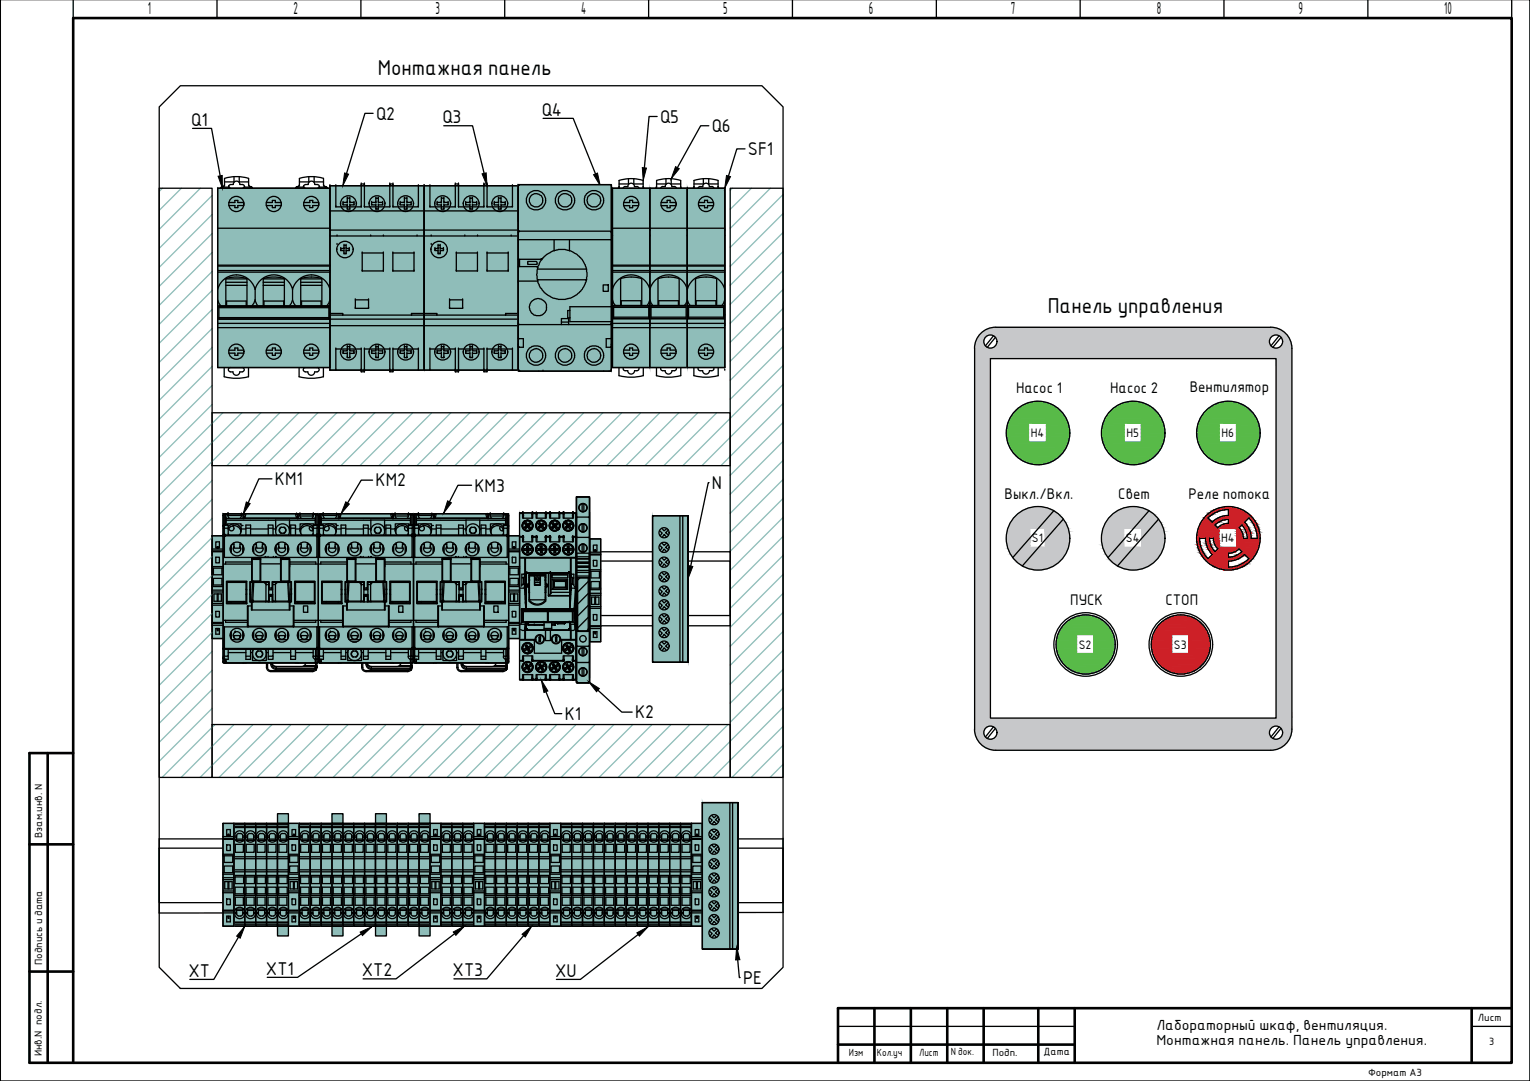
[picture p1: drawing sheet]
<svg xmlns="http://www.w3.org/2000/svg" width="297mm" height="210mm" viewBox="0 0 297 210" stroke-linecap="round" stroke-linejoin="round" font-family="sans-serif">
<defs><g id="words">
<g font-size="4">
<text x="73.3" y="14.5">Монтажная панель</text>
<text x="203.4" y="60.8">Панель управления</text>
</g>
<g font-size="3.4">
<text x="73" y="23.2">Q2</text>
<text x="85.9" y="23.9">Q3</text>
<text x="105.2" y="22.5">Q4</text>
<text x="128.2" y="23.8">Q5</text>
<text x="37.1" y="24.4">Q1</text>
<text x="138.2" y="25.6">Q6</text>
<text x="145.2" y="30.1">SF1</text>
<text x="53.4" y="94.2">KM1</text>
<text x="72.9" y="94.5">KM2</text>
<text x="92.1" y="95.5">KM3</text>
<text x="138.2" y="94.9">N</text>
<text x="109.7" y="139.8">K1</text>
<text x="123.3" y="139.5">K2</text>
<text x="36.6" y="189.7">XT</text>
<text x="51.6" y="189.3">XT1</text>
<text x="70.2" y="189.6">XT2</text>
<text x="87.9" y="189.6">XT3</text>
<text x="107.8" y="189.7">XU</text>
<text x="144.3" y="191.1">PE</text>
</g>
<g font-size="3.2">
<text x="28.7" y="2.7">1</text>
<text x="57" y="2.7">2</text>
<text x="84.5" y="2.6">3</text>
<text x="112.8" y="2.6">4</text>
<text x="140.4" y="2.6">5</text>
<text x="168.7" y="2.6">6</text>
<text x="196.3" y="2.6">7</text>
<text x="224.6" y="2.6">8</text>
<text x="252.1" y="2.6">9</text>
<text x="280.4" y="2.6">10</text>
</g>
<g font-size="2.9">
<text x="197.3" y="76.4">Насос 1</text>
<text x="215.5" y="76.4">Насос 2</text>
<text x="231" y="76.1">Вентилятор</text>
<text x="195" y="96.9">Выкл./Вкл.</text>
<text x="217.1" y="96.9">Свет</text>
<text x="230.7" y="96.9">Реле потока</text>
<text x="207.8" y="117.5">ПУСК</text>
<text x="226.3" y="117.5">СТОП</text>
</g>
<g font-size="2.7">
<text x="224.5" y="200.1">Лабораторный шкаф, вентиляция.</text>
<text x="224.5" y="202.9">Монтажная панель. Панель управления.</text>
</g>
<g font-size="2.3">
<text x="200.1" y="84.9">H4</text>
<text x="218.7" y="84.9">H5</text>
<text x="237.2" y="84.9">H6</text>
<text x="200.3" y="105.3">S1</text>
<text x="218.6" y="105.3">S4</text>
<text x="237.1" y="105.3">H4</text>
<text x="209.4" y="126">S2</text>
<text x="227.9" y="126">S3</text>
</g>
<text font-size="2" x="289.1" y="203">3</text>
<g font-size="1.9">
<text x="8.2" y="162.7" transform="rotate(-90 8.2 162.7)">Взам.инв. N</text>
<text x="8.2" y="187.4" transform="rotate(-90 8.2 187.4)">Подпись и дата</text>
<text x="286.9" y="198.2">Лист</text>
<text x="8.1" y="205.1" transform="rotate(-90 8.1 205.1)">Инв.N подл.</text>
<text x="164.8" y="205">Изм</text>
<text x="170.3" y="205">Кол.уч</text>
<text x="178.4" y="205">Лист</text>
<text x="184.6" y="204.9">N док.</text>
<text x="192.7" y="205">Подп.</text>
<text x="202.6" y="204.9">Дата</text>
<text x="265.6" y="208.9">Формат А3</text>
</g>
</g></defs>
<!-- layer: SYMS -->
<g fill="none" stroke="#000" stroke-width=".25">
<path d="M297 -.1v210h-296.9v-210M30.9 36.5h10.3v114.5h-10.3zM30.9 20.8l4.1-4.1h112.9l4.1 4.1v167l-4.1 4.1h-112.9l-4.1-4.1zM37.4 24.9h3.7l1.6 9.2M42.3 36.5h21.8v34.9h-21.8zM64.1 36.1h18.2v35.8h-18.2zM72.4 22h-1.5l-3.6 11.7M82.3 36.1h18.3v35.8h-18.3zM86.2 24.4h5.5l2.3 9.2M100.6 35.8h18.1v36.3h-18.1zM105.4 23h5.9l4.3 10.8M118.9 36.5h7.3v34.9h-7.3z"/>
<path d="M126.2 36.5h7.2v34.9h-7.2zM127.6 22.6h-1.6l-.9 10M133.4 36.5h7.3v34.9h-7.3zM137.6 24.4h-1.6l-4.5 8.1M141.8 36.5h10.2v114.5h-10.2zM144.6 28.9h-1.5l-1.7 5.3M190.2 65a4 4 0 0 1 3.1-1.4l53.4-.1a4.1 4.1 0 0 1 4.1 4.2v73.9a4.1 4.1 0 0 1-4.1 4.1h-53.4a4.1 4.1 0 0 1-4.1-4.1v-73.9a4.1 4.1 0 0 1 1-2.7zM192.3 69.6h55.4v69.8h-55.4zM192.9 65.2l-1.6 2M193.3 65.5l-1.6 2M248.3 65.2l-1.6 2M248.7 65.5l-1.6 2"/>
<path d="M41.2 80.2h100.6v10.2h-100.6zM43.3 99.8h18.5v28.9h-18.5zM52.8 93h-2.5l-2.1 4.6M61.8 99.8h18.5v28.9h-18.5zM72.3 93.2h-2.2l-2.6 4.5M80.3 99.8h18.4v28.9h-18.4zM91.6 94.2h-2.7l-1.6 3.2M100.9 99.6h11v32.4h-11zM111.9 96.5h2.6v36.1h-2.6zM137.7 93.7h-.2l-3.4 16.2M204.6 99.2l-8 9.1M223.1 99.2l-8 9.1"/>
<path d="M238.5 98.9l-1.9 .3-1.6 .9-.5 .5 .9 .8a4.3 4.3 0 0 1 3.1-1.3v-1.2M41.2 107.1h100.6v14.4h-100.6zM41.2 108.9h100.6v10.6h-100.6zM41.2 104h2.1v20h-2.1zM98.7 104h2.2v20h-2.2zM114.5 104.6h2.1v20h-2.1zM126.7 100.1v28.5h6.9v-28.5h-6.9h6.9v28.5h-6.9zM128 103.1l.6 .4-.4 .5M128 105.9l.6 .5-.4 .5M128 108.8l.6 .5-.4 .5M128 111.6l.6 .5-.4 .5M128 114.4l.6 .5-.4 .5"/>
<path d="M128 117.1l.6 .4-.4 .5M128 119.8l.6 .5-.4 .4M128.5 102.6l.4 .5 .5-.5M128.5 105.4l.4 .5 .5-.5M128.5 108.3l.4 .5 .5-.5M128.5 111.1l.4 .5 .5-.4M128.5 113.9l.4 .5 .5-.4M128.5 116.6l.4 .5 .5-.5M128.5 119.3l.4 .5 .5-.4M129.4 104.3l-.5-.5-.3 .6M129.4 107.1l-.5-.5-.3 .6M129.4 110l-.5-.5-.3 .6"/>
<path d="M129.4 112.9l-.5-.6-.3 .6M129.4 115.6l-.5-.5-.3 .6M129.4 118.3l-.5-.5-.3 .6M129.8 102.9l-.6 .6 .6 .4M129.8 105.8l-.6 .5 .6 .4M129.8 108.7l-.6 .5 .6 .4M129.8 111.5l-.6 .5 .6 .4M129.8 114.3l-.6 .5 .6 .4M129.8 116.9l-.6 .6 .6 .4M129.8 119.7l-.6 .5 .6 .4M132 100.1v28.5h.6v-28.5M206.4 100.8l-7.9 9.1"/>
<path d="M224.9 100.8l-7.9 9.1M232.9 104.5l.3 1.9 .9 1.6 .4 .5 .9-.8a4.4 4.4 0 0 1-1.4-3.2M232.9 104.5h1.2M235.9 101.9l.7-.6 1.4-.4h.5v.7a2.75 2.75 0 0 0-2.1 .9l-.5-.5M235.9 107.1l.5-.5-.3-.4a2.71 2.71 0 0 1-.5-1.7h-.8v.5l.5 1.4 .6 .7M238.5 107.4l.9-.1 1.1-.7 .6 .5-.8 .6-1.3 .5h-.5zM241.1 101.9l.8 1.2 .3 1.4M241.1 102l-.6 .5 .6 .7 .3 1.3M241.4 104.5h.8M241.6 107.7a4.6 4.6 0 0 1-3.1 1.3v1.1l1.2-.1 1.2-.4 1.5-1.1-.8-.8M241.6 101.4a4.6 4.6 0 0 1 1.3 3.1h1.2l-.3-1.8-.6-1.2-.8-.9-.8 .8M106 134.3l1.7 4.3h1.4"/>
<path d="M116.1 134l4.6 4.3h2M128 122.5l.6 .4-.4 .5M128 125.1l.6 .4-.4 .5M128.5 122l.4 .5 .5-.5M128.5 124.6l.4 .5 .5-.5M129.4 121l-.5-.5-.3 .6M129.4 123.7l-.5-.5-.3 .6M129.4 126.3l-.5-.5-.3 .6M129.8 122.3l-.6 .6 .6 .4M129.8 124.9l-.6 .6 .6 .4M41.2 151v-10.3h100.6v10.3M41.2 151h100.6"/>
<path d="M43.3 159.9h2.1v19.9h-2.1zM45.4 159.9h2.1v19.9h-2.1zM47.5 159.9h2.1v19.9h-2.1zM49.6 159.9h2.2v19.9h-2.2zM51.8 159.9h2.1v19.9h-2.1zM53.9 159.9h2.1v19.9h-2.1zM53.9 158h2.1v1.9h-2.1zM56 159.9h2.1v19.9h-2.1zM58.1 159.9h2.1v19.9h-2.1zM60.2 159.9h2.1v19.9h-2.1zM62.3 159.9h2.2v19.9h-2.2zM64.5 159.9h2.1v19.9h-2.1z"/>
<path d="M64.5 158h2.1v1.9h-2.1zM66.6 159.9h2.1v19.9h-2.1zM68.7 159.9h2.1v19.9h-2.1zM70.8 159.9h2.1v19.9h-2.1zM72.9 159.9h2.1v19.9h-2.1zM72.9 158h2.1v1.9h-2.1zM75 159.9h2.1v19.9h-2.1zM77.1 159.9h2.2v19.9h-2.2zM79.3 159.9h2.1v19.9h-2.1zM81.4 159.9h2.1v19.9h-2.1zM81.4 158h2.1v1.9h-2.1zM83.5 159.9h2.1v19.9h-2.1z"/>
<path d="M85.6 159.9h2.1v19.9h-2.1zM87.7 159.9h2.1v19.9h-2.1zM89.8 159.9h2.2v19.9h-2.2zM92 159.9h2.1v19.9h-2.1zM94.1 159.9h2.1v19.9h-2.1zM96.2 159.9h2.1v19.9h-2.1zM98.3 159.9h2.1v19.9h-2.1zM100.4 159.9h2.1v19.9h-2.1zM102.5 159.9h2.1v19.9h-2.1zM104.6 159.9h2.2v19.9h-2.2zM106.8 159.9h2.1v19.9h-2.1zM108.9 159.9h2.1v19.9h-2.1z"/>
<path d="M111 159.9h2.1v19.9h-2.1zM113.1 159.9h2.1v19.9h-2.1zM115.2 159.9h2.1v19.9h-2.1zM117.3 159.9h2.2v19.9h-2.2zM119.5 159.9h2.1v19.9h-2.1zM121.6 159.9h2.1v19.9h-2.1zM123.7 159.9h2.1v19.9h-2.1zM125.8 159.9h2.1v19.9h-2.1zM127.9 159.9h2.1v19.9h-2.1zM130 159.9h2.1v19.9h-2.1zM132.1 159.9h2.1v19.9h-2.1zM134.2 159.9h2.2v19.9h-2.2z"/>
<path d="M136.4 155.8v28.5h6.9v-28.5h-6.9h6.9v28.5h-6.9zM137.7 158.8l.6 .5-.5 .5M138.2 158.3l.4 .5 .5-.5M139.4 158.7l-.5 .5 .6 .4M141.7 155.8v28.5h.5v-28.5M192.9 141.1l-1.6 2M193.3 141.4l-1.6 2M248.3 141.1l-1.6 2M248.7 141.4l-1.6 2M30.9 164.7h121.1v10.6h-121.1zM53.9 179.8h2.1v1.9h-2.1zM64.5 179.8h2.1v1.9h-2.1z"/>
<path d="M72.9 179.8h2.1v1.9h-2.1zM81.4 179.8h2.1v1.9h-2.1zM137.7 161.6l.6 .5-.5 .5M137.7 164.5l.6 .5-.5 .5M137.7 167.3l.6 .5-.5 .5M137.7 170.1l.6 .5-.5 .5M137.7 172.8l.6 .4-.5 .6M137.7 175.5l.6 .5-.5 .5M137.7 178.2l.6 .4-.5 .5M138.2 161.1l.4 .5 .5-.4M138.2 164l.4 .5 .5-.4M138.2 166.9l.4 .5 .5-.5"/>
<path d="M138.2 169.6l.4 .5 .5-.4M138.2 172.3l.4 .5 .5-.4M138.2 175l.4 .5 .5-.4M138.2 177.7l.4 .5 .5-.5M139.1 160l-.5-.5-.4 .6M139.1 162.8l-.5-.5-.4 .6M139.1 165.7l-.5-.5-.4 .6M139.1 168.6l-.5-.5-.4 .5M139.1 171.4l-.5-.6-.4 .6M139.1 174l-.5-.5-.4 .6M139.1 176.7l-.5-.5-.4 .6M139.1 179.4l-.5-.5-.4 .6"/>
<path d="M139.4 161.5l-.5 .5 .6 .4M139.4 164.4l-.5 .5 .6 .4M139.4 167.2l-.5 .5 .6 .5M139.4 170l-.5 .5 .6 .4M139.4 172.6l-.5 .6 .6 .4M139.4 175.4l-.5 .5 .6 .4M139.4 178l-.5 .6 .6 .4M152 162.8v14.4l-121.1 .1v-14.4h121.1M46.3 182l-4.8 8.2h-4.6M70.1 181.3l-12.3 8.5h-5.9M88.3 181.3l-11.4 8.8h-6.4M101.7 181.7l-7.2 8.4h-6.4"/>
<path d="M123.9 181.5l-11.2 8.7h-4.7M137.7 180.8l.6 .5-.5 .5M138.2 180.3l.4 .5 .5-.4M139.1 182l-.5-.5-.4 .6M139.4 180.7l-.5 .5 .6 .4M143.2 186.4l.3 3.4h.2"/>
<circle cx="192.3" cy="66.3" r="1.28"/>
<circle cx="247.7" cy="66.3" r="1.28"/>
<circle cx="201.5" cy="84.1" r="6.2"/>
<circle cx="220" cy="84.1" r="6.2"/>
<circle cx="238.5" cy="84.1" r="6.2"/>
<circle cx="128.9" cy="106.3" r=".98"/>
<circle cx="128.9" cy="109.2" r=".98"/>
<circle cx="128.9" cy="112" r=".98"/>
<circle cx="128.9" cy="103.4" r=".98"/>
<circle cx="128.9" cy="114.8" r=".98"/>
<circle cx="128.9" cy="117.4" r=".98"/>
<circle cx="201.5" cy="104.5" r="6.2"/>
<circle cx="220" cy="104.5" r="6.2"/>
<circle cx="238.5" cy="104.5" r="6.2"/>
<circle cx="128.9" cy="125.5" r=".98"/>
<circle cx="128.9" cy="122.8" r=".98"/>
<circle cx="128.9" cy="120.2" r=".98"/>
<circle cx="210.8" cy="125.1" r="6.2"/>
<circle cx="210.8" cy="125.1" r="5.7"/>
<circle cx="229.3" cy="125.1" r="6.2"/>
<circle cx="229.3" cy="125.1" r="5.7"/>
<circle cx="138.6" cy="159.2" r=".98"/>
<circle cx="192.3" cy="142.3" r="1.28"/>
<circle cx="247.7" cy="142.3" r="1.28"/>
<circle cx="138.6" cy="170.5" r=".98"/>
<circle cx="138.6" cy="162" r=".98"/>
<circle cx="138.6" cy="178.6" r=".98"/>
<circle cx="138.6" cy="173.2" r=".98"/>
<circle cx="138.6" cy="164.9" r=".98"/>
<circle cx="138.6" cy="175.9" r=".98"/>
<circle cx="138.6" cy="167.7" r=".98"/>
<circle cx="138.6" cy="181.2" r=".98"/>
</g>
<g fill="none" stroke="#8fbdb9" stroke-width=".25">
<path d="M31.5 36.5l-.6 .7M35.2 36.5l-4.3 4.4M38.9 36.5l-8 8M41.2 38l-10.3 10.2M142.2 36.5l-.4 .5M145.9 36.5l-4.1 4.2M149.6 36.5l-7.8 7.9M152 37.8l-10.2 10.2M41.2 41.6l-10.3 10.3M41.2 45.4l-10.3 10.2M41.2 49l-10.3 10.3M41.2 52.7l-10.3 10.3"/>
<path d="M41.2 56.4l-10.3 10.3M152 41.5l-10.2 10.2M152 45.1l-10.2 10.3M152 48.8l-10.2 10.3M152 52.5l-10.2 10.3M152 56.2l-10.2 10.3M152 59.9l-10.2 10.3M41.2 60.1l-10.3 10.3M41.2 63.8l-10.3 10.3M41.2 67.5l-10.3 10.2M41.2 71.2l-10.3 10.2M41.2 74.9l-10.3 10.2"/>
<path d="M41.2 78.5l-10.3 10.3M152 63.6l-10.2 10.3M152 67.3l-10.2 10.2M152 71l-19.4 19.4M152 74.6l-15.7 15.8M152 78.4l-12 12M41.2 93.3l-10.3 10.3M41.2 97l-10.3 10.2M43.3 80.2l-12.4 12.3M47 80.2l-16.1 16M50.6 80.2l-19.7 19.7M54.3 80.2l-10.2 10.2"/>
<path d="M58 80.2l-10.3 10.2M61.7 80.2l-10.3 10.2M65.4 80.2l-10.3 10.2M69.1 80.2l-10.3 10.2M72.8 80.2l-10.3 10.2M76.5 80.2l-10.3 10.2M80.1 80.2l-10.2 10.2M83.8 80.2l-10.2 10.2M87.5 80.2l-10.2 10.2M91.2 80.2l-10.3 10.2M94.9 80.2l-10.3 10.2M98.6 80.2l-10.3 10.2"/>
<path d="M102.3 80.2l-10.3 10.2M106 80.2l-10.3 10.2M109.7 80.2l-10.3 10.2M113.3 80.2l-10.2 10.2M117 80.2l-10.2 10.2M120.7 80.2l-10.2 10.2M124.4 80.2l-10.3 10.2M128.1 80.2l-10.3 10.2M131.8 80.2l-10.3 10.2M135.5 80.2l-10.3 10.2M139.2 80.2l-10.3 10.2M152 82l-10.2 10.3"/>
<path d="M152 85.7l-10.2 10.3M152 89.4l-10.2 10.3M152 93.1l-10.2 10.3M152 96.8l-10.2 10.3M41.2 104.4l-10.3 10.2M41.2 108l-10.3 10.3M41.2 119.1l-10.3 10.3M41.2 100.7l-10.3 10.2M41.2 111.7l-10.3 10.3M41.2 115.4l-10.3 10.3M152 100.5l-10.2 10.2M152 104.2l-10.2 10.2"/>
<path d="M152 107.9l-10.2 10.2M152 111.5l-10.2 10.3M152 115.2l-10.2 10.3M152 118.9l-10.2 10.3M41.2 137.6l-10.3 10.2M41.2 122.8l-10.3 10.3M41.2 133.9l-10.3 10.2M41.2 126.5l-10.3 10.3M41.2 130.2l-10.3 10.3M152 122.6l-10.2 10.3M152 126.3l-10.2 10.3M152 130l-10.2 10.2"/>
<path d="M152 133.7l-17.2 17.3M152 137.4l-13.6 13.6M41.7 140.7l-10.2 10.3M45.4 140.7l-10.2 10.3M49.1 140.7l-10.3 10.3M52.8 140.7l-10.3 10.3M56.5 140.7l-10.3 10.3M60.2 140.7l-10.3 10.3M63.9 140.7l-10.3 10.3M67.6 140.7l-10.3 10.3M71.3 140.7l-10.3 10.3M74.9 140.7l-10.2 10.3"/>
<path d="M78.6 140.7l-10.2 10.3M82.3 140.7l-10.2 10.3M86 140.7l-10.3 10.3M89.7 140.7l-10.3 10.3M93.4 140.7l-10.3 10.3M97.1 140.7l-10.3 10.3M100.8 140.7l-10.3 10.3M104.4 140.7l-10.2 10.3M108.1 140.7l-10.2 10.3M111.8 140.7l-10.2 10.3M115.5 140.7l-10.3 10.3M119.2 140.7l-10.3 10.3"/>
<path d="M122.9 140.7l-10.3 10.3M126.6 140.7l-10.3 10.3M130.3 140.7l-10.3 10.3M133.9 140.7l-10.2 10.3M137.7 140.7l-10.3 10.3M141.3 140.7l-10.2 10.3M152 141l-9.9 10M152 144.7l-6.2 6.3M152 148.4l-2.5 2.6"/>
</g>
<g fill="#8fbdb9" stroke="#8fbdb9" stroke-width=".19">
<path d="M111.9 96.5l2.6 36.1v-36.1zM111.9 96.5l2.6 36.1h-2.6z"/>
<path d="M118.9 36.5l7.3 34.9v-34.9zM118.9 36.5l7.3 34.9h-7.3z"/>
<path d="M64.1 36.1l18.2 35.8v-35.8zM64.1 36.1l18.2 35.8h-18.2z"/>
<path d="M42.3 36.5l21.8 34.9v-34.9zM42.3 36.5l21.8 34.9h-21.8z"/>
<path d="M82.3 36.1l18.3 35.8v-35.8zM82.3 36.1l18.3 35.8h-18.3z"/>
<path d="M126.2 36.5l7.2 34.9v-34.9zM126.2 36.5l7.2 34.9h-7.2z"/>
<path d="M133.4 36.5l7.3 34.9v-34.9zM133.4 36.5l7.3 34.9h-7.3z"/>
<path d="M100.9 99.6l11 32.4v-32.4zM100.9 99.6l11 32.4h-11z"/>
<path d="M114.5 104.6l2.1 20v-20zM114.5 104.6l2.1 20h-2.1z"/>
<path d="M80.3 99.8l18.4 28.9v-28.9zM80.3 99.8l18.4 28.9h-18.4z"/>
<path d="M61.8 99.8l18.5 28.9v-28.9zM61.8 99.8l18.5 28.9h-18.5z"/>
<path d="M43.3 99.8l18.5 28.9v-28.9zM43.3 99.8l18.5 28.9h-18.5z"/>
<path d="M41.2 104l2.1 20v-20zM41.2 104l2.1 20h-2.1z"/>
<path d="M98.7 104l2.2 20v-20zM98.7 104l2.2 20h-2.2z"/>
<path d="M56 159.9l2.1 19.9v-19.9zM56 159.9l2.1 19.9h-2.1z"/>
<path d="M45.4 159.9l2.1 19.9v-19.9zM45.4 159.9l2.1 19.9h-2.1z"/>
<path d="M47.5 159.9l2.1 19.9v-19.9zM47.5 159.9l2.1 19.9h-2.1z"/>
<path d="M49.6 159.9l2.2 19.9v-19.9zM49.6 159.9l2.2 19.9h-2.2z"/>
<path d="M51.8 159.9l2.1 19.9v-19.9zM51.8 159.9l2.1 19.9h-2.1z"/>
<path d="M43.3 159.9l2.1 19.9v-19.9zM43.3 159.9l2.1 19.9h-2.1z"/>
<path d="M53.9 158l2.1 23.7v-23.7zM53.9 158l2.1 23.7h-2.1z"/>
<path d="M58.1 159.9l2.1 19.9v-19.9zM58.1 159.9l2.1 19.9h-2.1z"/>
<path d="M60.2 159.9l2.1 19.9v-19.9zM60.2 159.9l2.1 19.9h-2.1z"/>
<path d="M62.3 159.9l2.2 19.9v-19.9zM62.3 159.9l2.2 19.9h-2.2z"/>
<path d="M64.5 158l2.1 23.7v-23.7zM64.5 158l2.1 23.7h-2.1z"/>
<path d="M66.6 159.9l2.1 19.9v-19.9zM66.6 159.9l2.1 19.9h-2.1z"/>
<path d="M68.7 159.9l2.1 19.9v-19.9zM68.7 159.9l2.1 19.9h-2.1z"/>
<path d="M70.8 159.9l2.1 19.9v-19.9zM70.8 159.9l2.1 19.9h-2.1z"/>
<path d="M72.9 158l2.1 23.7v-23.7zM72.9 158l2.1 23.7h-2.1z"/>
<path d="M75 159.9l2.1 19.9v-19.9zM75 159.9l2.1 19.9h-2.1z"/>
<path d="M77.1 159.9l2.2 19.9v-19.9zM77.1 159.9l2.2 19.9h-2.2z"/>
<path d="M79.3 159.9l2.1 19.9v-19.9zM79.3 159.9l2.1 19.9h-2.1z"/>
<path d="M81.4 158l2.1 23.7v-23.7zM81.4 158l2.1 23.7h-2.1z"/>
<path d="M83.5 159.9l2.1 19.9v-19.9zM83.5 159.9l2.1 19.9h-2.1z"/>
<path d="M85.6 159.9l2.1 19.9v-19.9zM85.6 159.9l2.1 19.9h-2.1z"/>
<path d="M87.7 159.9l2.1 19.9v-19.9zM87.7 159.9l2.1 19.9h-2.1z"/>
<path d="M89.8 159.9l2.2 19.9v-19.9zM89.8 159.9l2.2 19.9h-2.2z"/>
<path d="M92 159.9l2.1 19.9v-19.9zM92 159.9l2.1 19.9h-2.1z"/>
<path d="M94.1 159.9l2.1 19.9v-19.9zM94.1 159.9l2.1 19.9h-2.1z"/>
<path d="M96.2 159.9l2.1 19.9v-19.9zM96.2 159.9l2.1 19.9h-2.1z"/>
<path d="M98.3 159.9l2.1 19.9v-19.9zM98.3 159.9l2.1 19.9h-2.1z"/>
<path d="M100.4 159.9l2.1 19.9v-19.9zM100.4 159.9l2.1 19.9h-2.1z"/>
<path d="M102.5 159.9l2.1 19.9v-19.9zM102.5 159.9l2.1 19.9h-2.1z"/>
<path d="M104.6 159.9l2.2 19.9v-19.9zM104.6 159.9l2.2 19.9h-2.2z"/>
<path d="M106.8 159.9l2.1 19.9v-19.9zM106.8 159.9l2.1 19.9h-2.1z"/>
<path d="M108.9 159.9l2.1 19.9v-19.9zM108.9 159.9l2.1 19.9h-2.1z"/>
<path d="M111 159.9l2.1 19.9v-19.9zM111 159.9l2.1 19.9h-2.1z"/>
<path d="M113.1 159.9l2.1 19.9v-19.9zM113.1 159.9l2.1 19.9h-2.1z"/>
<path d="M115.2 159.9l2.1 19.9v-19.9zM115.2 159.9l2.1 19.9h-2.1z"/>
<path d="M117.3 159.9l2.2 19.9v-19.9zM117.3 159.9l2.2 19.9h-2.2z"/>
<path d="M119.5 159.9l2.1 19.9v-19.9zM119.5 159.9l2.1 19.9h-2.1z"/>
<path d="M121.6 159.9l2.1 19.9v-19.9zM121.6 159.9l2.1 19.9h-2.1z"/>
<path d="M123.7 159.9l2.1 19.9v-19.9zM123.7 159.9l2.1 19.9h-2.1z"/>
<path d="M125.8 159.9l2.1 19.9v-19.9zM125.8 159.9l2.1 19.9h-2.1z"/>
<path d="M127.9 159.9l2.1 19.9v-19.9zM127.9 159.9l2.1 19.9h-2.1z"/>
<path d="M130 159.9l2.1 19.9v-19.9zM130 159.9l2.1 19.9h-2.1z"/>
<path d="M132.1 159.9l2.1 19.9v-19.9zM132.1 159.9l2.1 19.9h-2.1z"/>
<path d="M134.2 159.9l2.2 19.9v-19.9zM134.2 159.9l2.2 19.9h-2.2z"/>
<path d="M136.4 155.8l6.9 28.5v-28.5zM136.4 155.8l6.9 28.5h-6.9z"/>
<path d="M126.7 100.1l6.9 28.5v-28.5zM126.7 100.1l6.9 28.5h-6.9z"/>
<path d="M100.6 35.8l18.1 36.3v-36.3zM100.6 35.8l18.1 36.3h-18.1z"/>
</g>
<!-- layer: 0 -->
<g fill="none" stroke="#000" stroke-width=".25">
<path d="M14.2 0v3.5M42.1 0v3.5M70.1 0v3.5M98 0v3.5M125.9 0v3.5M153.8 0v3.5M181.8 0v3.5M209.7 0v3.5M237.6 0v3.5M265.6 0v3.5M293.5 0v3.5M42.3 36.5h21.8v34.9h-21.8z"/>
<path d="M43.2 36.2l-.3 .3 .3-.2M43.6 35.9l-.4 .3M43.6 35.9v-1.3l1.3-.3h1.4l2 .3v1.4a.29 .29 0 0 0 .4 .2M43.6 35.9l-.1 .3-.3 .1v-.1M44.4 36.2l.3 .3M44.4 36.3l.1 .2M44.4 36.2l-1.3 .1M44.4 36.3h.1M44.4 36.3l.3-.5h.6a.65 .65 0 0 1 .6-.6 .65 .65 0 0 1 .7 .6l.6 .1 .3 .2v.2M44.4 39.3h1.2v-.4h.6v.4h1.1M44.4 39.9h1.2v.4h.6v-.4h1.1M45.4 34.3v1h-1.8"/>
<path d="M46.4 34.3v1h1.9M47.5 36.3l-.2 .2M47.5 36.2l-.4 .3M47.5 36.3h1.3M48.3 35.9l.4 .3M48.7 36.2l.3 .3M48.7 36.3l.3 .2M51.7 39.3h1.2v-.4h.6v.4h1.1M51.7 39.9h1.2v.4h.6v-.4h1.1M57.6 36.3h1.3M57.7 36.3l-.3 .2M57.7 36.2l-.3 .3"/>
<path d="M58.1 34.6l2-.3h1.4l1.3 .3v1.3M58.1 35.9l-.4 .3M58.1 34.7v1.4l-.3 .2-.1-.1M58.9 36.2v.1M58.9 36.2l.4 .3M58.9 36.3l.2 .2M58.9 36.3h.1M58.9 36.3l.3-.5h.6a.65 .65 0 0 1 .7-.6 .65 .65 0 0 1 .6 .6h.6l.3 .3v.2M59 39.3h1.1v-.4h.6v.4h1.2M59 39.9h1.1v.4h.6v-.4h1.2M60 34.3v1h-1.9M61 34.3v1h1.8"/>
<path d="M62 36.3l-.1 .2M62 36.2l-.4 .3M62 36.3h1.3M62.8 35.9v.1a.29 .29 0 0 0 .4 .2M62.8 35.9l.4 .3M63.2 36.2l.3 .3-.3-.2M82.3 36.5v34.9M100.6 36.5v34.9M118.9 36.5h21.8v34.9h-21.8zM120.2 36.3l-.2 .2M120.2 36.2v.1M120.2 36.3l-.1 .2"/>
<path d="M121.1 39.9h1.1v.4h.6v-.4h1.2M121.1 39.3h1.1v-.4h.6v.4h1.2M121.9 36.2a.65 .65 0 0 1 .6-.6 .65 .65 0 0 1 .7 .6l.6 .1 .3 .2M121.9 36.2l-.7 .1-.2 .2M122 34.7l-1.8 .3v1.3M122 34.7v1h-1.8M123 34.7l1.9 .3v1.3M123 34.7h-1M123 34.7v1h1.9M124.9 36.2v.1M124.9 36.3l.1 .2M126.2 36.5v34.9"/>
<path d="M127.4 36.3l-.1 .2M127.5 36.2l-.1 .1M127.5 36.3l-.1 .2M128.3 36.5l.2-.2 .6-.1a.65 .65 0 0 1 .7-.6 .65 .65 0 0 1 .6 .6l.7 .1 .2 .2M128.4 39.9h1.1v.4h.6v-.4h1.1M128.4 39.3h1.1v-.4h.6v.4h1.1M129.3 34.7l-1.8 .3v1.3M129.3 34.7v1h-1.8M130.3 34.7v1h1.9M130.3 34.7l1.9 .3v1.3M130.3 34.7h-1M132.1 36.2v.1"/>
<path d="M132.1 36.3l.2 .2M132.2 36.3v.2M133.4 36.5v34.9M134.7 36.3l-.1 .2M134.7 36.2v.1M135.5 36.5l.2-.2 .7-.1a.65 .65 0 0 1 .7-.6 .65 .65 0 0 1 .6 .6l.7 .1 .2 .2M135.6 39.9h1.2v.4h.6v-.4h1.1M135.6 39.3h1.2v-.4h.6v.4h1.1M136.5 34.7l-1.8 .3v1.3M136.6 34.7v1h-1.9M137.6 34.7l1.8 .3 .1 1.5M137.6 34.7h-1.1"/>
<path d="M137.6 34.7v1h1.8M139.4 36.2l.2 .3M42.3 58.2l.5 1.2M42.3 56.2l.3-.9 .8-1 1.1-.7 1.2-.2 1.2 .1 1.3 .7 .9 .9 .4 1.1M42.3 52.8h21.8M42.3 52.5h21.8M42.3 51.7h21.8M42.3 51.5h21.8M42.3 44.3h21.8M42.5 59.4h21.3v2.6h-21.3zM42.5 59.7h21.3M42.5 59.5h21.3"/>
<path d="M43.8 59.4v-5.3l1.7-.3h1.3l1.1 .3v5.3M43.8 55.4h4.1M43.8 54.8h4.1M43.8 54.2h4.1M44 59.4v-.9h3.8v.9M49.5 58.2l.5 1.2M49.5 56.2v2l-.6 1.2M49.5 56.2l.4-.9 1-1.1 .9-.6 1.1-.2 1.3 .1 1.3 .7 1 1.1 .3 .9 .6-1.3 1.3-1.1 1.3-.4 1.4 .1 .8 .3 .9 .7 .6 .8 .4 .9M51.1 59.4v-5.3l1.7-.3h1.3l1.1 .3v5.3M51.1 55.4h4.1M51.1 54.8h4.1M51.1 54.2h4.1"/>
<path d="M51.3 59.4v-.9h3.8v.9M56.8 56.2v2l.6 1.2M56.8 58.2l-.6 1.2M58.4 59.4v-5.3l1.6-.3h1.3l1.2 .3v5.3M58.4 55.4h4.1M58.4 54.8h4.1M58.4 54.2h4.1M58.5 59.4v-.9h3.8v.9M64.1 58.2l-.6 1.2M118.9 58.2l.6 1.1M118.9 56.2l.5-1.1 .8-.9 1-.6 1.2-.2 1.2 .1 1.2 .7 1 1.1 .4 .9 .4-1 .7-.9 .9-.6 1-.3 1.6 .1 1.1 .5 .9 .9 .6 1.3 .6-1.2 1-1 1.5-.6h1l1.2 .4 1 .6 .7 .9 .3 .9M118.9 52.8h21.8"/>
<path d="M118.9 52.5h21.8M118.9 51.7h21.8M118.9 51.5h21.8M118.9 44.3h21.8M119.1 59.3h6.8v2.6h-6.8zM119.1 59.7h6.8M119.1 59.5h6.8M120.5 59.3v-5.2l1.6-.3h1.4l1.1 .3v5.2M120.6 59.3v-.9h3.8v.9M125.6 59.3l.6-1.1 .5 1.1M126.4 59.3h6.8v2.6h-6.8zM126.4 59.7h6.8"/>
<path d="M126.4 59.5h6.8M127.7 59.3v-5.2l1.7-.3h1.3l1.2 .3v5.2M127.9 59.3v-.9h3.8v.9M132.9 59.3l.5-1.1 .6 1.1M133.7 59.3h6.8v2.6h-6.8zM133.7 59.7h6.8M133.7 59.5h6.8M135 59.3v-5.2l1.7-.3h1.3l1.1 .3v5.2M135.2 59.3v-.9h3.8v.9M140.7 58.2l-.5 1.1M42.3 63.6h21.8M42.3 62.8h21.8"/>
<path d="M42.5 61.9h21.3M42.5 61.7h21.3M43.5 71.4v1.7l1.4 .3 1.3 .1 2-.4v-1.7M44.4 68.6h1.2v.4h.6v-.4h1.1M44.4 68h1.2v-.4h.6v.4h1.1M44.7 71.4a.41 .41 0 0 0-.4 .4 .41 .41 0 0 0 .4 .4M44.8 72.2h.4a.67 .67 0 0 0 .7 .7 .67 .67 0 0 0 .7-.7h.4M44.8 71.4h2.2M47 71.4a.41 .41 0 0 1 .4 .4 .41 .41 0 0 1-.4 .4M51.7 68.6h1.2v.4h.6v-.4h1.1M51.7 68h1.2v-.4h.6v.4h1.1M58.1 71.4v1.7l1.3 .3 1.4 .1 2-.4v-1.7"/>
<path d="M59 68.6h1.1v.4h.6v-.4h1.2M59 68h1.1v-.4h.6v.4h1.2M59.3 71.4a.41 .41 0 0 0-.4 .4 .41 .41 0 0 0 .4 .4M59.3 72.2h.5M59.3 71.4h2.3M59.8 72.2a.67 .67 0 0 0 .6 .7 .67 .67 0 0 0 .7-.7h.5M61.5 71.4a.41 .41 0 0 1 .5 .4 .41 .41 0 0 1-.5 .4M118.9 63.6h21.8M118.9 62.8h21.8M119.1 61.8h6.8M119.1 61.6h6.8M120.2 71.4v1.5l1.3 .3h1.4l2-.3v-1.5"/>
<path d="M121 71.4l.1 .5 .8 .1a.67 .67 0 0 0 .6 .6 .67 .67 0 0 0 .7-.6l.7-.1 .1-.5M121.1 68.6h1.1v.4h.6v-.4h1.2M121.1 68h1.1v-.4h.6v.4h1.2M126.4 61.8h6.8M126.4 61.6h6.8M127.5 71.4l-.1 1.5 1.4 .3h1.3l2-.3 .1-1.5M128.3 71.4l.1 .5 .7 .1M128.4 68.6h1.1v.4h.6v-.4h1.1M128.4 68h1.1v-.4h.6v.4h1.1M131.3 71.4l-.1 .5-.7 .1a.67 .67 0 0 1-.7 .6 .67 .67 0 0 1-.7-.6M133.7 61.8h6.8M133.7 61.6h6.8"/>
<path d="M134.7 71.4v1.5l1.4 .3h1.3l2-.3v-1.5M135.6 71.4l.1 .5 .7 .1M135.6 68.6h1.2v.4h.6v-.4h1.1M135.6 68h1.2v-.4h.6v.4h1.1M138.6 71.4l-.1 .5-.8 .1a.67 .67 0 0 1-.6 .6 .67 .67 0 0 1-.7-.6M41.2 117.5v6.5h2.1v-3M41.2 106.6v.5M41.2 114.9v2.6M41.2 106.6v-2.6h2.1v6M41.2 113.6h1.9v-1.3h-1.7v1.3M41.2 110.3h.2v1.3h1.7v-1.3M41.2 107h2.1"/>
<path d="M41.2 106.6h2.1M41.2 107.1h2.1M41.2 117.2h2.1M41.2 117.5h2.1M41.2 107.1v7.8M41.2 110h2.1M41.2 113.9h2.1M41.2 114.6h2.1M41.2 114.9h2.1M41.4 110.3h1.9M41.9 118.7h.7v1.1h-.7zM41.9 108.2h.7v1.1h-.7z"/>
<path d="M42.2 106.4h-.3v-1.2h.7v1.2h-.3M42.2 106.2h.1v.2h-.1zM42.2 115.3h.8v1.4h-.8zM42.2 115.3h-.7v1.4h.7M42.2 106.2h.1M42.3 115.3v1.4M43.1 113.6h.2M43.3 117.2v3.8M43.3 113.6v1M43.3 110v3.6M43.3 114.6v2.6M98.7 117.5v6.5h2.2v-3"/>
<path d="M98.7 106.6v.5M98.7 114.9v2.6M98.7 106.6v-2.6h2.2v6M98.7 113.6h1.9v-1.3h-1.6v1.3M98.7 110.3h.3v1.3h1.6v-1.3M98.7 107h2.2M98.7 106.6h2.2M98.7 107.1h2.2M98.7 117.2h2.2M98.7 117.5h2.2M98.7 110h2.2M98.7 113.9h2.2"/>
<path d="M98.7 114.6h2.2M98.7 114.9h2.2M98.7 107.1v7.8M99 110.3h1.9M99.4 118.7h.7v1.1h-.7zM99.4 108.2h.7v1.1h-.7zM99.7 106.4h-.3v-1.2h.7v1.2h-.2M99.7 106.2h.2v.2h-.2zM99.7 115.3h.8v1.4h-.8zM99.7 115.3h-.6v1.4h.6M99.7 106.2h.2M99.9 115.3v1.4"/>
<path d="M100.6 113.6h.3M100.9 117.2v3.8M100.9 113.6v1M100.9 110v3.6M100.9 114.6v2.6M114.5 118.1v6.5h2.1v-2.9M114.5 107.2v.6M114.5 115.6v2.5M114.5 107.2v-2.6h2.1v6M114.5 114.2h1.9v-1.3h-1.7v1.3M114.5 110.9h.2v1.3h1.7v-1.3M114.5 107.6h2.1"/>
<path d="M114.5 107.2h2.1M114.5 107.8h2.1M114.5 117.8h2.1M114.5 118.1h2.1M114.5 107.8v7.8M114.5 110.6h2.1M114.5 114.5h2.1M114.5 115.2h2.1M114.5 115.6h2.1M114.7 110.9h1.9M115.2 119.3h.7v1.1h-.7zM115.2 108.8h.7v1.1h-.7z"/>
<path d="M115.5 107h-.3v-1.2h.7v1.2h-.3M115.5 106.8h.1v.2h-.1zM115.5 115.9h.8v1.5h-.8zM115.5 115.9h-.7v1.5h.7M115.5 106.8h.1M115.6 115.9v1.5M116.4 114.2h.2M116.6 117.8v3.8M116.6 114.2v1M116.6 110.6v3.6M116.6 115.2v2.6M41.2 120.9h2.1"/>
<path d="M41.2 121h2.1M41.2 121.4h2.1M41.9 122h.7v1.1h-.7zM42.2 122v.5h.1v-.5M42.2 122.2h.1M43.3 121h.1M98.7 120.9h2.2M98.7 121h2.2M98.7 121.4h2.2M99.4 122h.7v1.1h-.7zM99.7 122v.5h.2v-.5M99.7 122.2h.2"/>
<path d="M100.9 121h.1M114.5 121.5h2.1M114.5 121.6h2.1M114.5 121.7h2.1M114.5 122h2.1M115.2 122.7h.7v1.1h-.7zM115.5 122.7v.4h.1v-.4M115.5 122.8h.1M116.6 121.6v.1M47.5 159.9v.6M49.6 159.9v.6M51.8 159.9v.6"/>
<path d="M53.9 159.9v.6M60.2 159.9v.6M62.3 159.9v.6M64.5 159.9v.6M66.6 159.9v.6M68.7 159.9v.6M70.8 159.9v.6M72.9 159.9v.6M75 159.9v.6M77.1 159.9v.6M79.3 159.9v.6M81.4 159.9v.6"/>
<path d="M87.7 159.9v.6M89.8 159.9v.6M96.2 159.9v.6M98.3 159.9v.6M100.4 159.9v.6M102.5 159.9v.6M104.6 159.9v.6M111 159.9v.6M113.1 159.9v.6M115.2 159.9v.6M117.3 159.9v.6M119.5 159.9v.6"/>
<path d="M121.6 159.9v.6M123.7 159.9v.6M125.8 159.9v.6M127.9 159.9v.6M130 159.9v.6M132.1 159.9v.6M43.3 173.3v6.5h2.1v-2.9M43.3 162.4v.6M43.3 170.8v2.5M43.3 173h2.1v3.8M43.3 169.5h1.9v-1.3h-1.7v1.3M43.3 166.2h.2v1.3h1.7v-1.3"/>
<path d="M43.3 162.4v-2.5h93.1v6M43.3 163v7.8M43.3 162.8h2.1M43.3 162.4h2.1M43.3 162.9h2.1M43.3 163h2.1M43.3 173.3h2.1M43.3 176.7h2.1M43.3 176.8h2.1M43.3 177.3h2.1M43.3 169.7h2.1M43.3 170.8h2.1"/>
<path d="M43.5 166.2h1.9M44 174.6h.7v1.1h-.7zM44 177.9h.7v1.1h-.7zM44 164.1h.7v1.1h-.7zM44.3 162.3h-.3v-1.2h.7v1.2h-.3M44.3 177.9v.4h.1v-.4M44.3 162h.1v.3h-.1zM44.3 171.2h.8v1.4h-.8zM44.3 171.2h-.7v1.4h.7M44.3 178h.1M44.3 162h.1M44.4 171.2v1.4"/>
<path d="M45.2 169.5h.2v.9h-2.1M45.4 166.4h2.1v.3h-2.1M45.4 160.5v-.6v6h-2.1M45.4 160.5v.2M45.4 179v.6M45.4 170h10.6v.3h-.2M45.4 160.7v12.9M45.4 173.9v5.1M45.4 179.1h10.6M45.4 179h10.6M45.4 160.1h10.6M45.4 160.7h10.6"/>
<path d="M45.4 160.5h10.6M45.4 160.6h10.6M45.4 170.3h1.9M45.4 173.9h10.6M45.4 179.2h10.6M45.4 179.6h10.6M45.6 162.6h.3l-.1 .7M45.6 162.5a.98 .98 0 0 0 .9 1 .98 .98 0 0 0 1-1l-.4 .1M45.6 177.1a.98 .98 0 0 1 .9-.9 .98 .98 0 0 1 1 .9l-.4 .1M45.6 177.4a.98 .98 0 0 0 .7 1 .98 .98 0 0 0 1.1-.6M45.6 162.3h.3M45.6 162.3v.3"/>
<path d="M45.6 177.2v.2M45.6 177.2h.3M45.6 177.4h.3M45.6 173.6h1.9M45.6 173.6v-1.3h1.7v1.3M45.6 173.6h-.2v.3M45.6 170.3v1.3h1.7v-1.3M45.7 163.9h1.6v1.6h-1.6zM45.7 174.2h1.6v1.6h-1.6zM45.8 176.5h1.3M45.9 163.2l1.4 .1M45.9 176.8l.1 .9 .4 .2"/>
<path d="M45.9 162.9h1.2M45.9 176.5v.3M45.9 176.8h1.2M46.4 161.8l-.4 .2-.1 .6M46.4 161.9h.3M46.4 177.9h.3M46.7 161.8l.4 .2v.6M47.1 177.2v.5l-.4 .2M47.1 176.5v.7M47.1 177.4h.4l-.1 .4M47.1 162.3h.4M47.1 162.6v.6"/>
<path d="M47.3 176.5h-.2M47.4 161.9l.1 .4M47.4 161.9a.98 .98 0 0 0-1.1-.6 .98 .98 0 0 0-.7 1M47.4 163l.1 3.4h2.1v.3h-2.1M47.4 161.9h.1M47.4 177.8h.1M47.5 170v.3h-.2M47.5 160.5v1.8M47.5 173.6l-.1 3.2M47.5 179v.8h-2.1v-.2M47.5 168.9v.4h2.1M47.5 179v.8h2.1v-.8"/>
<path d="M47.5 160.5v13.1M47.5 170.3h1.9M47.7 162.5a.98 .98 0 0 0 .9 1 .98 .98 0 0 0 1-1M47.7 177.4a.98 .98 0 0 0 .7 1 .98 .98 0 0 0 1.1-.6M47.7 162.6h.4l-.2 .7M47.7 162.3h.4M47.7 177.2h.4M47.7 177.4h.4M47.7 162.3v.3M47.7 177.2v.2M47.8 173.6h1.8M47.8 173.6v-1.3h1.6v1.3"/>
<path d="M47.8 173.6h-.3v5.4M47.8 170.3v1.3h1.6v-1.3M47.8 163.9h1.5v1.6h-1.5zM47.8 174.2h1.5v1.6h-1.5zM47.9 176.5l-.2 .6M47.9 176.5l.7-.3 .7 .3M47.9 176.5h1.4M48.1 163.2l1.3 .1M48.1 176.8v.9l.4 .2M48.1 162.9h1.2M48.1 176.8h1.2M48.1 176.5v.3"/>
<path d="M48.5 161.8l-.4 .2v.6M48.5 161.9h.3M48.5 177.9h.3M48.8 161.8l.4 .2 .1 .6M49.3 177.2l-.1 .5-.4 .2M49.3 176.5v.7M49.3 162.6h.3M49.3 177.2h.3M49.3 177.4h.3M49.3 162.6v.6M49.3 176.5l.3 .6M49.4 176.5h-.1"/>
<path d="M49.5 161.9l.1 .4M49.5 161.9a.98 .98 0 0 0-1.1-.6 .98 .98 0 0 0-.7 1M49.6 163v3.4h2.2v.3h-2.2M49.6 161.9h.1M49.6 177.8h.1M49.6 177.4l-.1 .4M49.6 170v.3h-.2M49.6 160.5v1.8h-.3M49.6 173.6v3.2M49.6 168.9v.4h2.2M49.6 179v.8h2.2v-.8M49.6 160.5v13.1"/>
<path d="M49.6 170.3h1.9M49.8 162.5a.98 .98 0 0 0 1 1 .98 .98 0 0 0 .9-1l-.3 .1M49.8 162.3a.98 .98 0 0 1 1-1 .98 .98 0 0 1 .9 1M49.8 177.1a.98 .98 0 0 1 1-.9 .98 .98 0 0 1 .9 .9l-.3 .1M49.8 177.4a.98 .98 0 0 0 1 1 .98 .98 0 0 0 .9-1h-.3M49.9 173.6h1.9M49.9 173.6v-1.3h1.6v1.3M49.9 173.6h-.3v5.4M49.9 170.3v1.3h1.6v-1.3M49.9 163.9h1.6v1.6h-1.6zM49.9 174.2h1.6v1.6h-1.6zM50.1 176.5h1.3"/>
<path d="M50.2 163.2l1.3 .1M50.2 162.3h-.4v.3h.4l-.1 .7M50.2 176.8v.9l.4 .2M50.2 162.9h1.2M50.2 176.8h1.2M50.2 177.2h-.4v.2h.4M50.2 176.5v.3M50.6 161.8l-.4 .2v.6M50.6 161.9h.4M50.6 177.9h.4M50.9 161.8l.3 .1 .2 .3M51.4 177.4l-.2 .4-.3 .1"/>
<path d="M51.4 162.3v.3M51.4 177.2v.3M51.4 176.5v.7M51.4 162.3h.4M51.4 162.6v.6M51.5 176.5h-.1M51.7 163l.1 3.4h2.1v.3h-2.1M51.7 161.9h.1M51.7 177.8h.1M51.8 170v.3h-.3M51.8 160.5v1.8M51.8 173.6l-.1 3.2"/>
<path d="M51.8 168.9v.4h2.1M51.8 179v.8h2.1v-.8M51.8 160.5v13.1M51.8 170.3h1.8M51.9 162.5a.98 .98 0 0 0 1 1 .98 .98 0 0 0 1-1l-.4 .1M51.9 177.4a.98 .98 0 0 0 .8 1 .98 .98 0 0 0 1.1-.6M51.9 162.6h.4l-.1 .7M51.9 162.3h.4M51.9 177.2h.4M51.9 177.4h.4M51.9 162.3v.3M51.9 177.2v.2"/>
<path d="M52 173.6h1.9M52 173.6v-1.3h1.6v1.3M52 173.6h-.2v5.4M52 170.3v1.3h1.6v-1.3M52 163.9h1.6v1.6h-1.6zM52 174.2h1.6v1.6h-1.6zM52.2 176.5l-.3 .6M52.2 176.5l.7-.3 .7 .3M52.2 176.5h1.3M52.3 163.2l1.3 .1M52.3 176.8v.9l.4 .2M52.3 162.9h1.2"/>
<path d="M52.3 176.8h1.2M52.3 176.5v.3M52.7 161.8l-.4 .2v.6M52.7 161.9h.4M52.7 177.9h.4M53.1 161.8l.3 .2 .1 .6M53.5 177.2l-.1 .5-.3 .2M53.5 176.5v.7M53.5 177.4h.4l-.1 .4M53.5 162.3h.4M53.5 162.6v.6M53.6 176.5l.3 .6-.4 .1"/>
<path d="M53.6 176.5h-.1M53.8 161.9l.1 .4M53.8 161.9a.98 .98 0 0 0-1.1-.6 .98 .98 0 0 0-.8 1M53.8 163l.1 3.4h2.1v.3h-2.1M53.8 161.9h.1M53.8 177.8h.1M53.9 170v.3h-.3M53.9 160.5v1.8M53.9 173.6l-.1 3.2M53.9 168.9v.4h2.1M53.9 179v.8h2.1M53.9 160.5v13.1"/>
<path d="M53.9 170.3h1.9M54 162.5a.98 .98 0 0 0 1 1 .98 .98 0 0 0 1-1M54 162.3a.98 .98 0 0 1 1-1 .98 .98 0 0 1 1 1M54 177.4a.98 .98 0 0 0 1 1 .98 .98 0 0 0 1-1M54 162.6h.4l-.1 .7M54 162.3h.4M54 177.2h.4M54 177.4h.4M54 162.3v.3M54 177.2v.2M54.1 173.6h1.9M54.1 173.6v-1.3h1.7v1.3"/>
<path d="M54.1 173.6h-.2v5.4M54.1 170.3v1.3h1.7v-1.3M54.2 163.9h1.5v1.6h-1.5zM54.2 174.2h1.5v1.6h-1.5zM54.3 176.5a.98 .98 0 0 1 1.1-.3 .98 .98 0 0 1 .6 .9M54.3 176.5l-.3 .6M54.3 176.5h1.3M54.4 163.2l1.3 .1M54.4 176.8l.1 .9 .3 .2M54.4 162.9h1.2M54.4 176.8h1.2M54.4 176.5v.3"/>
<path d="M54.8 161.8l-.3 .2-.1 .6M54.8 161.9h.4M54.8 177.9h.4M55.2 161.8l.3 .2 .1 .6M55.6 177.2l-.1 .5-.3 .2M55.6 176.5v.7M55.6 162.6h.4M55.6 177.2h.4M55.6 177.4h.4M55.6 162.6v.6M55.7 176.5h-.1M55.9 163l.1 3.4"/>
<path d="M55.9 161.9h.1M55.9 176.8h.1M55.9 177.8h.1M56 168.9h-10.6v.4h2.1M56 173.3v6.5M56 173h2.1v3.8M56 169.5h1.9v-1.3h-1.7v1.3M56 166.2h.2v1.3h1.7v-1.3M56 160.5v-.6v13.7M56 160.5v1.8h-.4M56 173.6v3.2M56 179.2v.6"/>
<path d="M56 179v.2M56 162.8h2.1M56 162.9h2.1M56 173.3h2.1M56 176.7h2.1M56 176.8h2.1M56 177.3h2.1M56 176.8v2.2M56 169.7h2.1M56.2 166.2h1.9M56.7 174.6h.7v1.1h-.7zM56.7 177.9h.7v1.1h-.7z"/>
<path d="M56.7 164.1h.7v1.1h-.7zM57 162.3h-.3v-1.2h.7v1.2h-.3M57 177.9v.4h.1v-.4M57 162h.1v.3h-.1zM57 171.2h.8v1.4h-.8zM57 171.2h-.7v1.4h.7M57 178h.1M57 162h.1M57.1 171.2v1.4M57.9 169.5h.2v.9h-2.1M58.1 176.9v2.9h-2.1M58.1 162.4h-2.1v.6h2.1"/>
<path d="M58.1 170.8h-2.1v2.5M58.1 160.5v-.6v6h-2.1M58.1 166.4h2.1v.3h-2.1M58.1 160.5v.2M58.1 179v.6M58.1 170h25.4v.3h-.2M58.1 179.1h25.4M58.1 179h25.4M58.1 160.1h25.4M58.1 160.7h25.4M58.1 160.5h25.4M58.1 160.6h25.4"/>
<path d="M58.1 170.3h1.9M58.1 173.9h25.4M58.1 179.2h25.4M58.1 179.6h25.4M58.1 160.7v12.9M58.1 173.9v5.1M58.2 162.5a.98 .98 0 0 0 1 1 .98 .98 0 0 0 1-1M58.2 177.4a.98 .98 0 0 0 .8 1 .98 .98 0 0 0 1.1-.6M58.3 162.6h.3l-.1 .7M58.3 162.3h.3M58.3 177.2h.3M58.3 177.4h.3"/>
<path d="M58.3 162.3v.3M58.3 177.2v.2M58.3 173.6h1.9M58.3 173.6v-1.3h1.7v1.3M58.3 173.6h-.2v.3M58.3 170.3v1.3h1.7v-1.3M58.4 163.9h1.5v1.6h-1.5zM58.4 174.2h1.5v1.6h-1.5zM58.5 176.5l-.3 .6M58.5 176.5l.7-.3 .7 .3M58.5 176.5h1.3M58.6 163.2l1.3 .1"/>
<path d="M58.6 176.8l.1 .9 .3 .2M58.6 162.9h1.2M58.6 176.8h1.2M58.6 176.5v.3M59 161.8l-.3 .2-.1 .6M59 161.9h.4M59 177.9h.4M59.4 161.8l.4 .2v.6M59.8 177.2v.5l-.4 .2M59.8 176.5v.7M59.8 162.6h.4M59.8 177.2h.4"/>
<path d="M59.8 177.4h.4M59.8 162.6v.6M59.9 176.5l.3 .6M59.9 176.5h-.1M60.1 161.9l.1 .4M60.1 161.9a.98 .98 0 0 0-1.1-.6 .98 .98 0 0 0-.8 1M60.1 163h.1v3.4h2.1v.3h-2.1M60.1 161.9h.1M60.1 177.8h.1M60.2 177.4l-.1 .4M60.2 170v.3h-.2M60.2 160.5v1.8h-.4"/>
<path d="M60.2 173.6v3.2h-.1M60.2 179v.8h-2.1v-.2M60.2 168.9v.4h2.1M60.2 179v.8h2.1v-.8M60.2 160.5v13.1M60.2 170.3h1.9M60.4 162.5a.98 .98 0 0 0 .9 1 .98 .98 0 0 0 1-1l-.4 .1M60.4 177.4a.98 .98 0 0 0 .7 1 .98 .98 0 0 0 1.1-.6M60.5 173.6h1.8M60.5 173.6v-1.3h1.6v1.3M60.5 173.6h-.3v5.4M60.5 170.3v1.3h1.6v-1.3"/>
<path d="M60.5 163.9h1.5v1.6h-1.5zM60.5 174.2h1.5v1.6h-1.5zM60.6 176.5h1.3M60.7 177.4l.1 .3 .3 .2M60.8 163.2l1.2 .1M60.8 162.3h-.4v.3h.4l-.2 .7M60.8 176.8v.7M60.8 162.9h1.1M60.8 176.8h1.1M60.8 177.2h-.4v.2h.4M60.8 162.3v.3M60.8 176.5v.3"/>
<path d="M61.1 161.8l-.3 .2-.1 .2M61.2 161.9h.3M61.2 177.9h.3M61.5 161.8l.4 .2v.6M61.9 177.2v.5l-.4 .2M61.9 176.5v.7M61.9 177.4h.4l-.1 .4M61.9 162.3h.4M61.9 162.6v.6M62 176.5l.3 .6-.4 .1M62 176.5a.98 .98 0 0 0-1-.3 .98 .98 0 0 0-.6 .9M62 176.5h-.1"/>
<path d="M62.2 161.9l.1 .4M62.2 161.9a.98 .98 0 0 0-1.1-.6 .98 .98 0 0 0-.7 1M62.2 163h.1v3.4h2.2v.3h-2.2M62.2 161.9h.1M62.2 177.8h.1M62.3 170v.3h-.2M62.3 160.5v1.8M62.3 173.6v3.2h-.1M62.3 168.9v.4h2.2M62.3 179v.8h2.2v-.8M62.3 160.5v13.1M62.3 170.3h1.9"/>
<path d="M62.5 162.6h.4l-.1 .7M62.5 162.5a.98 .98 0 0 0 1 1 .98 .98 0 0 0 .9-1l-.3 .1M62.5 177.4a.98 .98 0 0 0 .7 1 .98 .98 0 0 0 1.1-.6M62.5 162.3h.4M62.5 177.2h.4M62.5 177.4h.4M62.5 162.3v.3M62.5 177.2v.2M62.6 173.6h1.9M62.6 173.6v-1.3h1.6v1.3M62.6 173.6h-.3v5.4M62.6 170.3v1.3h1.6v-1.3"/>
<path d="M62.6 163.9h1.6v1.6h-1.6zM62.6 174.2h1.6v1.6h-1.6zM62.8 176.5l-.3 .6M62.8 176.5l.7-.3 .7 .3M62.8 176.5h1.3M62.9 163.2l1.3 .1M62.9 176.8v.9l.4 .2M62.9 162.9h1.2M62.9 176.8h1.2M62.9 176.5v.3M63.3 161.8l-.4 .2v.6M63.3 161.9h.4"/>
<path d="M63.3 177.9h.4M63.6 161.8l.4 .2 .1 .6M64.1 177.2l-.1 .5-.4 .2M64.1 176.5v.7M64.1 177.4h.3l-.1 .4M64.1 162.6v.6M64.1 162.3h.4M64.2 176.5l.2 .6-.3 .1M64.2 176.5h-.1M64.3 161.9l.1 .4M64.3 161.9a.98 .98 0 0 0-1.1-.6 .98 .98 0 0 0-.7 1M64.4 163h.1v3.4h2.1v.3h-2.1"/>
<path d="M64.4 161.9h.1M64.4 177.8h.1M64.5 170v.3h-.3M64.5 160.5v1.8M64.5 173.6v3.2h-.1M64.5 168.9v.4h2.1M64.5 179v.8h2.1v-.8M64.5 160.5v13.1M64.5 170.3h1.8M64.6 162.6h.4l-.1 .7M64.6 162.5a.98 .98 0 0 0 1 1 .98 .98 0 0 0 1-1M64.6 162.3a.98 .98 0 0 1 1-1 .98 .98 0 0 1 1 1"/>
<path d="M64.6 177.4a.98 .98 0 0 0 1 1 .98 .98 0 0 0 1-1M64.6 162.3h.4M64.6 177.2h.4M64.6 177.4h.4M64.6 162.3v.3M64.6 177.2v.2M64.7 173.6h1.9M64.7 173.6v-1.3h1.6v1.3M64.7 173.6h-.2v5.4M64.7 170.3v1.3h1.6v-1.3M64.7 163.9h1.6v1.6h-1.6zM64.7 174.2h1.6v1.6h-1.6z"/>
<path d="M64.9 176.5a.98 .98 0 0 1 1-.3 .98 .98 0 0 1 .7 .9M64.9 176.5l-.3 .6M64.9 176.5h1.3M65 163.2l1.3 .1M65 176.8v.9l.4 .2M65 162.9h1.2M65 176.8h1.2M65 176.5v.3M65.4 161.8l-.4 .2v.6M65.4 161.9h.4M65.4 177.9h.4M65.8 161.8l.3 .2 .1 .6"/>
<path d="M66.2 177.2l-.1 .5-.3 .2M66.2 176.5v.7M66.2 162.6h.4M66.2 177.2h.4M66.2 177.4h.4M66.2 162.6v.6M66.3 176.5h-.1M66.5 163h.1v3.4h2.1v.3h-2.1M66.5 161.9h.1M66.5 177.8h.1M66.6 170v.3h-.3M66.6 160.5v1.8h-.4"/>
<path d="M66.6 173.6v3.2h-.1M66.6 168.9v.4h2.1M66.6 179v.8h2.1v-.8M66.6 160.5v13.1M66.6 170.3h1.8M66.7 162.6h.4l-.1 .7M66.7 162.5a.98 .98 0 0 0 1 1 .98 .98 0 0 0 1-1l-.4 .1M66.7 177.4a.98 .98 0 0 0 .8 1 .98 .98 0 0 0 1.1-.6M66.7 162.3h.4M66.7 177.2h.4M66.7 177.4h.4M66.7 162.3v.3"/>
<path d="M66.7 177.2v.2M66.8 173.6h1.9M66.8 173.6v-1.3h1.6v1.3M66.8 173.6h-.2v5.4M66.8 170.3v1.3h1.6v-1.3M66.8 163.9h1.6v1.6h-1.6zM66.8 174.2h1.6v1.6h-1.6zM67 176.5l-.3 .6M67 176.5l.7-.3 .7 .3M67 176.5h1.3M67.1 177.4l.2 .4 .2 .1M67.1 163.2l1.3 .1"/>
<path d="M67.1 176.8v.7M67.1 162.9h1.2M67.1 176.8h1.2M67.1 162.3v.3M67.1 176.5v.3M67.5 161.8l-.4 .2v.2M67.5 161.9h.4M67.5 177.9h.4M67.9 161.8l.3 .2 .1 .6M68.3 177.2l-.1 .5-.3 .2M68.3 176.5v.7M68.3 177.4h.4l-.1 .4"/>
<path d="M68.3 162.3h.4M68.3 162.6v.6M68.4 176.5l.3 .6-.4 .1M68.4 176.5h-.1M68.6 161.9l.1 .4M68.6 161.9a.98 .98 0 0 0-1.1-.6 .98 .98 0 0 0-.8 1M68.6 163l.1 3.4h2.1v.3h-2.1M68.6 161.9h.1M68.6 177.8h.1M68.7 170v.3h-.3M68.7 160.5v1.8M68.7 173.6l-.1 3.2"/>
<path d="M68.7 168.9v.4h2.1M68.7 179v.8h2.1v-.8M68.7 160.5v13.1M68.7 170.3h1.9M68.8 162.6h.4l-.1 .7M68.8 162.5a.98 .98 0 0 0 1 1 .98 .98 0 0 0 1-1l-.4 .1M68.8 177.4a.98 .98 0 0 0 .8 1 .98 .98 0 0 0 1.1-.6M68.8 162.3h.4M68.8 177.2h.4M68.8 177.4h.4M68.8 162.3v.3M68.8 177.2v.2"/>
<path d="M68.9 173.6h1.9M68.9 173.6v-1.3h1.7v1.3M68.9 173.6h-.2v5.4M68.9 170.3v1.3h1.7v-1.3M68.9 163.9h1.6v1.6h-1.6zM68.9 174.2h1.6v1.6h-1.6zM69.1 176.5l-.3 .6M69.1 176.5l.7-.3 .7 .3M69.1 176.5h1.3M69.2 163.2l1.3 .1M69.2 176.8l.1 .9 .3 .2M69.2 162.9h1.2"/>
<path d="M69.2 176.8h1.2M69.2 176.5v.3M69.6 161.8l-.3 .2-.1 .6M69.6 161.9h.4M69.6 177.9h.4M70 161.8l.4 .2v.6M70.4 177.2v.5l-.4 .2M70.4 176.5v.7M70.4 177.4h.4l-.1 .4M70.4 162.3h.4M70.4 162.6v.6M70.5 176.5l.3 .6-.4 .1"/>
<path d="M70.5 176.5h-.1M70.7 161.9l.1 .4M70.7 161.9a.98 .98 0 0 0-1.1-.6 .98 .98 0 0 0-.8 1M70.7 163l.1 3.4h2.1v.3h-2.1M70.7 161.9h.1M70.7 177.8h.1M70.8 170v.3h-.2M70.8 160.5v1.8M70.8 173.6l-.1 3.2M70.8 168.9v.4h2.1M70.8 179v.8h2.1v-.8M70.8 160.5v13.1"/>
<path d="M70.8 170.3h1.9M70.9 162.6h.4l-.1 .7M70.9 162.5a.98 .98 0 0 0 1 1 .98 .98 0 0 0 1-1l-.4 .1M70.9 177.4a.98 .98 0 0 0 .8 1 .98 .98 0 0 0 1.1-.6M70.9 162.3h.4M70.9 177.2h.4M70.9 177.4h.4M70.9 162.3v.3M70.9 177.2v.2M71 173.6h1.9M71 173.6v-1.3h1.7v1.3M71 173.6h-.2v5.4"/>
<path d="M71 170.3v1.3h1.7v-1.3M71.1 163.9h1.5v1.6h-1.5zM71.1 174.2h1.5v1.6h-1.5zM71.2 176.5h1.3M71.3 177.4l.2 .4 .2 .1M71.3 163.2l1.3 .1M71.3 176.8v.7M71.3 162.9h1.2M71.3 176.8h1.2M71.3 162.3v.3M71.3 176.5v.3M71.7 161.8l-.3 .2-.1 .2"/>
<path d="M71.7 161.9h.4M71.7 177.9h.4M72.1 161.8l.3 .2 .1 .6M72.5 177.2l-.1 .5-.3 .2M72.5 176.5v.7M72.5 177.4h.4l-.1 .4M72.5 162.3h.4M72.5 162.6v.6M72.6 176.5l.3 .6-.4 .1M72.6 176.5a.98 .98 0 0 0-1.1-.3 .98 .98 0 0 0-.6 .9M72.6 176.5h-.1M72.8 161.9l.1 .4"/>
<path d="M72.8 161.9a.98 .98 0 0 0-1.1-.6 .98 .98 0 0 0-.8 1M72.8 163l.1 3.4h2.1v.3h-2.1M72.8 161.9h.1M72.8 177.8h.1M72.9 170v.3h-.2M72.9 160.5v1.8M72.9 173.6l-.1 3.2M72.9 168.9v.4h2.1M72.9 179v.8h2.1v-.8M72.9 160.5v13.1M72.9 170.3h1.9M73.1 162.6h.4l-.2 .7"/>
<path d="M73.1 162.5a.98 .98 0 0 0 .9 1 .98 .98 0 0 0 1-1l-.4 .1M73.1 177.4a.98 .98 0 0 0 .7 1 .98 .98 0 0 0 1.1-.6M73.1 162.3h.4M73.1 177.2h.4M73.1 177.4h.4M73.1 162.3v.3M73.1 177.2v.2M73.1 173.6h1.9M73.1 173.6v-1.3h1.7v1.3M73.1 173.6h-.2v5.4M73.1 170.3v1.3h1.7v-1.3M73.2 163.9h1.5v1.6h-1.5z"/>
<path d="M73.2 174.2h1.5v1.6h-1.5zM73.3 176.5l-.2 .6M73.3 176.5l.7-.3 .7 .3M73.3 176.5h1.3M73.5 163.2l1.2 .1M73.5 176.8v.9l.3 .2M73.5 162.9h1.1M73.5 176.8h1.1M73.5 176.5v.3M73.8 161.8l-.3 .2v.6M73.9 161.9h.3M73.9 177.9h.3"/>
<path d="M74.2 161.8l.4 .2v.2M74.6 177.4l-.2 .4-.2 .1M74.6 162.3v.3M74.6 177.2v.3M74.6 176.5v.7M74.6 177.4h.4l-.1 .4M74.6 162.3h.4M74.6 162.6v.6M74.7 176.5l.3 .6-.4 .1M74.7 176.5h-.1M74.9 161.9l.1 .4M74.9 161.9a.98 .98 0 0 0-1.1-.6 .98 .98 0 0 0-.7 1"/>
<path d="M74.9 163l.1 3.4h2.1v.3h-2.1M74.9 161.9h.1M74.9 177.8h.1M75 170v.3h-.2M75 160.5v1.8M75 173.6l-.1 3.2M75 168.9v.4h2.1M75 179v.8h2.1v-.8M75 160.5v13.1M75 170.3h1.9M75.2 162.6h.4l-.2 .7M75.2 162.5a.98 .98 0 0 0 1 1 .98 .98 0 0 0 .9-1l-.3 .1"/>
<path d="M75.2 162.3a.98 .98 0 0 1 1-1 .98 .98 0 0 1 .9 1M75.2 177.1a.98 .98 0 0 1 1-.9 .98 .98 0 0 1 .9 .9l-.3 .1M75.2 177.4a.98 .98 0 0 0 1 1 .98 .98 0 0 0 .9-1h-.3M75.2 162.3h.4M75.2 177.2h.4M75.2 177.4h.4M75.2 162.3v.3M75.2 177.2v.2M75.3 173.6h1.8M75.3 173.6v-1.3h1.6v1.3M75.3 173.6h-.3v5.4M75.3 170.3v1.3h1.6v-1.3"/>
<path d="M75.3 163.9h1.6v1.6h-1.6zM75.3 174.2h1.6v1.6h-1.6zM75.4 176.5h1.4M75.6 163.2l1.3 .1M75.6 176.8v.9l.4 .2M75.6 162.9h1.2M75.6 176.8h1.2M75.6 176.5v.3M76 161.8l-.4 .2v.6M76 161.9h.3M76 177.9h.3M76.3 161.8l.4 .2 .1 .6"/>
<path d="M76.8 177.2l-.1 .5-.4 .2M76.8 176.5v.7M76.8 162.3h.3M76.8 162.6v.6M76.9 176.5h-.1M77.1 163v3.4h2.2v.3h-2.2M77.1 161.9h.1M77.1 177.8h.1M77.1 170v.3h-.2M77.1 160.5v1.8M77.1 173.6v3.2M77.1 168.9v.4h2.2"/>
<path d="M77.1 179v.8h2.2v-.8M77.1 160.5v13.1M77.1 170.3h1.9M77.3 162.6h.4l-.1 .7M77.3 162.5a.98 .98 0 0 0 1 1 .98 .98 0 0 0 1-1l-.4 .1M77.3 177.4a.98 .98 0 0 0 .8 1 .98 .98 0 0 0 1.1-.6M77.3 162.3h.4M77.3 177.2h.4M77.3 177.4h.4M77.3 162.3v.3M77.3 177.2v.2M77.4 173.6h1.9"/>
<path d="M77.4 173.6v-1.3h1.6v1.3M77.4 173.6h-.3v5.4M77.4 170.3v1.3h1.6v-1.3M77.4 163.9h1.6v1.6h-1.6zM77.4 174.2h1.6v1.6h-1.6zM77.6 176.5h1.3M77.6 176.5l-.3 .6M77.6 176.5l.7-.3 .7 .3M77.7 163.2l1.3 .1M77.7 176.8v.9l.4 .2M77.7 162.9h1.2M77.7 176.8h1.2"/>
<path d="M77.7 176.5v.3M78.1 161.8l-.4 .2v.6M78.1 161.9h.4M78.1 177.9h.4M78.4 161.8l.4 .2 .1 .6M78.9 177.2l-.1 .5-.4 .2M78.9 176.5v.7M78.9 177.4h.4l-.1 .4M78.9 162.3h.4M78.9 162.6v.6M79 176.5l.3 .6-.4 .1M79 176.5h-.1"/>
<path d="M79.2 161.9l.1 .4M79.2 161.9a.98 .98 0 0 0-1.1-.6 .98 .98 0 0 0-.8 1M79.2 163l.1 3.4h2.1v.3h-2.1M79.2 161.9h.1M79.2 177.8h.1M79.3 170v.3h-.3M79.3 160.5v1.8M79.3 173.6l-.1 3.2M79.3 168.9v.4h2.1M79.3 179v.8h2.1v-.8M79.3 160.5v13.1M79.3 170.3h1.8"/>
<path d="M79.4 162.5a.98 .98 0 0 0 1 1 .98 .98 0 0 0 1-1M79.4 162.3a.98 .98 0 0 1 1-1 .98 .98 0 0 1 1 1M79.4 177.1a.98 .98 0 0 1 1-.9 .98 .98 0 0 1 1 .9M79.4 177.4a.98 .98 0 0 0 1 1 .98 .98 0 0 0 1-1M79.4 162.6h.4l-.1 .7M79.4 162.3h.4M79.4 177.2h.4M79.4 177.4h.4M79.4 162.3v.3M79.4 177.2v.2M79.5 173.6h1.9M79.5 173.6v-1.3h1.6v1.3"/>
<path d="M79.5 173.6h-.2v5.4M79.5 170.3v1.3h1.6v-1.3M79.5 163.9h1.6v1.6h-1.6zM79.5 174.2h1.6v1.6h-1.6zM79.7 176.5h1.3M79.8 163.2l1.3 .1M79.8 176.8v.9l.4 .2M79.8 162.9h1.2M79.8 176.8h1.2M79.8 176.5v.3M80.2 161.8l-.4 .2v.6M80.2 161.9h.4"/>
<path d="M80.2 177.9h.4M80.6 161.8l.3 .2 .1 .2M81 177.4l-.2 .4-.2 .1M81 162.3v.3M81 177.2v.3M81 176.5v.7M81 162.6h.4M81 177.2h.4M81 177.4h.4M81 162.6v.6M81.1 176.5h-.1M81.3 163l.1 3.4h2.1v.3h-2.1"/>
<path d="M81.3 161.9h.1M81.3 177.8h.1M81.4 170v.3h-.3M81.4 160.5v1.8h-.4M81.4 173.6l-.1 3.2M81.4 168.9v.4h2.1M81.4 179v.8h2.1M81.4 160.5v13.1M81.4 170.3h1.9M81.5 162.5a.98 .98 0 0 0 1 1 .98 .98 0 0 0 1-1l-.4 .1M81.5 177.4a.98 .98 0 0 0 .8 1 .98 .98 0 0 0 1.1-.6M81.6 173.6h1.9"/>
<path d="M81.6 173.6v-1.3h1.7v1.3M81.6 173.6h-.2v5.4M81.6 170.3v1.3h1.7v-1.3M81.6 163.9h1.6v1.6h-1.6zM81.6 174.2h1.6v1.6h-1.6zM81.8 176.5l-.3 .6M81.8 176.5l.7-.3 .7 .3M81.8 176.5h1.3M81.9 163.2l1.3 .1M81.9 162.3h-.4v.3h.4l-.1 .7M81.9 176.8l.1 .9 .3 .2M81.9 162.9h1.2"/>
<path d="M81.9 176.8h1.2M81.9 177.2h-.4v.2h.4M81.9 176.5v.3M82.3 161.8l-.3 .2-.1 .6M82.3 161.9h.4M82.3 177.9h.4M82.7 161.8l.3 .2 .1 .6M83.1 177.2l-.1 .5-.3 .2M83.1 176.5v.7M83.1 177.4h.4l-.1 .4M83.1 162.3h.4M83.1 162.6v.6"/>
<path d="M83.2 176.5l.3 .6-.4 .1M83.2 176.5h-.1M83.4 161.9l.1 .4M83.4 161.9a.98 .98 0 0 0-1.1-.6 .98 .98 0 0 0-.8 1M83.4 163l.1 3.4M83.4 161.9h.1M83.4 176.8h.1M83.4 177.8h.1M83.5 168.9h-25.4v.4h2.1M83.5 160.5v-.6v13.7M83.5 160.5v1.8M83.5 173.6v3.2"/>
<path d="M83.5 179.2v.6M83.5 179v.2M83.5 173.3v6.5M83.5 173h2.1v3.8M83.5 169.5h1.9v-1.3h-1.7v1.3M83.5 166.2h.2v1.3h1.7v-1.3M83.5 162.8h2.1M83.5 162.9h2.1M83.5 173.3h2.1M83.5 176.7h2.1M83.5 176.8h2.1M83.5 177.3h2.1"/>
<path d="M83.5 169.7h2.1M83.5 176.8v2.2M83.7 166.2h1.9M84.2 174.6h.7v1.1h-.7zM84.2 177.9h.7v1.1h-.7zM84.2 164.1h.7v1.1h-.7zM84.5 162.3h-.3v-1.2h.7v1.2h-.3M84.5 177.9v.4h.1v-.4M84.5 162h.1v.3h-.1zM84.5 171.2h.8v1.4h-.8zM84.5 171.2h-.7v1.4h.7M84.5 178h.1"/>
<path d="M84.5 162h.1M84.6 171.2v1.4M85.4 169.5h.2v.9h-2.1M85.6 176.9v2.9h-2.1M85.6 162.4h-2.1v.6h2.1M85.6 170.8h-2.1v2.5M85.6 160.5v-.6v6h-2.1M85.6 166.4h2.1v.3h-2.1M85.6 160.5v.2M85.6 179v.6M85.6 170h6.4v.3h-.3M85.6 179.1h6.4"/>
<path d="M85.6 179h6.4M85.6 160.1h6.4M85.6 160.7h6.4M85.6 160.5h6.4M85.6 160.6h6.4M85.6 170.3h1.9M85.6 173.9h6.4M85.6 179.2h6.4M85.6 179.6h6.4M85.6 160.7v12.9M85.6 173.9v5.1M85.7 162.5a.98 .98 0 0 0 1 1 .98 .98 0 0 0 1-1l-.4 .1"/>
<path d="M85.7 162.3a.98 .98 0 0 1 1-1 .98 .98 0 0 1 1 1M85.7 177.4a.98 .98 0 0 0 1 1 .98 .98 0 0 0 1-1h-.4M85.8 173.6h1.9M85.8 173.6v-1.3h1.7v1.3M85.8 173.6h-.2v.3M85.8 170.3v1.3h1.7v-1.3M85.9 163.9h1.5v1.6h-1.5zM85.9 174.2h1.5v1.6h-1.5zM86 176.5l-.3 .6M86 176.5l.7-.3 .7 .3M86 176.5h1.3M86.1 163.2l1.3 .1"/>
<path d="M86.1 162.3h-.3v.3h.3l-.1 .7M86.1 176.8l.1 .9 .3 .2M86.1 162.9h1.2M86.1 176.8h1.2M86.1 177.2h-.3v.2h.3M86.1 176.5v.3M86.5 161.8l-.3 .2-.1 .6M86.6 161.9h.3M86.6 177.9h.3M86.9 161.8l.4 .2v.6M87.3 177.2v.5l-.4 .2M87.3 176.5v.7"/>
<path d="M87.3 162.3h.4M87.3 162.6v.6M87.4 176.5l.3 .6-.4 .1M87.4 176.5h-.1M87.6 163l.1 3.4h2.1v.3h-2.1M87.6 161.9h.1M87.6 177.8h.1M87.7 170v.3h-.2M87.7 160.5v1.8M87.7 173.6l-.1 3.2M87.7 179v.8h-2.1v-.2M87.7 168.9v.4h2.1"/>
<path d="M87.7 179v.8h2.1v-.8M87.7 160.5v13.1M87.7 170.3h1.9M87.8 162.5a.98 .98 0 0 0 1 1 .98 .98 0 0 0 1-1l-.4 .1M87.8 177.4a.98 .98 0 0 0 .8 1 .98 .98 0 0 0 1.1-.6M87.9 162.6h.4l-.2 .7M87.9 162.3h.4M87.9 177.2h.4M87.9 177.4h.4M87.9 162.3v.3M87.9 177.2v.2M88 173.6h1.8"/>
<path d="M88 173.6v-1.3h1.6v1.3M88 173.6h-.3v5.4M88 170.3v1.3h1.6v-1.3M88 163.9h1.5v1.6h-1.5zM88 174.2h1.5v1.6h-1.5zM88.1 176.5l-.3 .6M88.1 176.5l.7-.3 .7 .3M88.1 176.5h1.3M88.3 163.2l1.2 .1M88.3 176.8v.9l.3 .2M88.3 162.9h1.1M88.3 176.8h1.1"/>
<path d="M88.3 176.5v.3M88.6 161.8l-.3 .2v.6M88.7 161.9h.3M88.7 177.9h.3M89 161.8l.4 .2v.6M89.4 177.2v.5l-.4 .2M89.4 176.5v.7M89.4 177.4h.4l-.1 .4M89.4 162.3h.4M89.4 162.6v.6M89.5 176.5l.3 .6-.4 .1M89.5 176.5h-.1"/>
<path d="M89.7 161.9l.1 .4M89.7 161.9a.98 .98 0 0 0-1.1-.6 .98 .98 0 0 0-.8 1M89.8 163v3.4h2.2v.3h-2.2M89.8 161.9h.1M89.8 177.8h.1M89.8 170v.3h-.2M89.8 160.5v1.8M89.8 173.6v3.2M89.8 168.9v.4h2.2M89.8 179v.8h2.2M89.8 160.5v13.1M89.8 170.3h1.9"/>
<path d="M90 162.5a.98 .98 0 0 0 .9 1 .98 .98 0 0 0 1-1M90 177.4a.98 .98 0 0 0 .7 1 .98 .98 0 0 0 1.1-.6M90 162.6h.4l-.1 .7M90 162.3h.4M90 177.2h.4M90 177.4h.4M90 162.3v.3M90 177.2v.2M90.1 173.6h1.9M90.1 173.6v-1.3h1.6v1.3M90.1 173.6h-.3v5.4M90.1 170.3v1.3h1.6v-1.3"/>
<path d="M90.1 163.9h1.6v1.6h-1.6zM90.1 174.2h1.6v1.6h-1.6zM90.3 176.5h1.3M90.3 177.4l.3 .4 .2 .1M90.4 163.2l1.3 .1M90.4 176.8v.7M90.4 162.9h1.2M90.4 176.8h1.2M90.4 162.3v.3M90.4 176.5v.3M90.8 161.8l-.4 .2-.1 .2M90.8 161.9h.4"/>
<path d="M90.8 177.9h.4M91.1 161.8l.4 .2 .1 .6M91.6 177.2l-.1 .5-.4 .2M91.6 176.5v.7M91.6 162.6h.4M91.6 177.2h.4M91.6 177.4h.4M91.6 162.6v.6M91.6 176.5l.3 .6M91.6 176.5a.98 .98 0 0 0-1-.3 .98 .98 0 0 0-.6 .9M91.7 176.5h-.1M91.8 161.9l.1 .4"/>
<path d="M91.8 161.9a.98 .98 0 0 0-1.1-.6 .98 .98 0 0 0-.7 1M91.8 163h.2v3.4M91.8 161.9h.2M91.8 176.8h.2M91.8 177.8h.2M91.9 177.4l-.1 .4M92 168.9h-6.4v.4h2.1M92 160.5v-.6v13.7M92 160.5v1.8h-.4M92 173.6v3.2M92 179.2v.6M92 179v.2"/>
<path d="M92 173.3v6.5M92 173h2.1v3.8M92 169.5h1.8v-1.3h-1.6v1.3M92 166.2h.2v1.3h1.6v-1.3M92 162.8h2.1M92 162.9h2.1M92 173.3h2.1M92 176.7h2.1M92 176.8h2.1M92 177.3h2.1M92 169.7h2.1M92 176.8v2.2"/>
<path d="M92.2 166.2h1.9M92.7 174.6h.7v1.1h-.7zM92.7 177.9h.7v1.1h-.7zM92.7 164.1h.7v1.1h-.7zM92.9 162.3h-.2v-1.2h.7v1.2h-.3M92.9 177.9v.4h.2v-.4M92.9 162h.2v.3h-.2zM92.9 171.2h.8v1.4h-.8zM92.9 171.2h-.6v1.4h.6M92.9 178h.2M92.9 162h.2M93.1 171.2v1.4"/>
<path d="M93.8 169.5h.3v.9h-2.1M94.1 176.9v2.9h-2.1M94.1 162.4h-2.1v.6h2.1M94.1 170.8h-2.1v2.5M94.1 160.5v-.6v6h-2.1M94.1 166.4h2.1v.3h-2.1M94.1 160.5v.2M94.1 179v.6M94.1 170h12.7v.3h-.3M94.1 179.1h12.7M94.1 179h12.7M94.1 160.1h12.7"/>
<path d="M94.1 160.7h12.7M94.1 160.5h12.7M94.1 160.6h12.7M94.1 170.3h1.8M94.1 173.9h12.7M94.1 179.2h12.7M94.1 179.6h12.7M94.1 160.7v12.9M94.1 173.9v5.1M94.2 162.6h.4l-.1 .7M94.2 162.5a.98 .98 0 0 0 1 1 .98 .98 0 0 0 1-1M94.2 177.4a.98 .98 0 0 0 .8 1 .98 .98 0 0 0 1.1-.6"/>
<path d="M94.2 162.3h.4M94.2 177.2h.4M94.2 177.4h.4M94.2 162.3v.3M94.2 177.2v.2M94.3 173.6h1.9M94.3 173.6v-1.3h1.6v1.3M94.3 173.6h-.2v.3M94.3 170.3v1.3h1.6v-1.3M94.3 163.9h1.6v1.6h-1.6zM94.3 174.2h1.6v1.6h-1.6zM94.5 176.5l-.3 .6"/>
<path d="M94.5 176.5l.7-.3 .7 .3M94.5 176.5h1.3M94.6 163.2l1.3 .1M94.6 176.8v.9l.4 .2M94.6 162.9h1.2M94.6 176.8h1.2M94.6 176.5v.3M95 161.8l-.4 .2v.6M95 161.9h.4M95 177.9h.4M95.4 161.8l.3 .2 .1 .6M95.8 177.2l-.1 .5-.3 .2"/>
<path d="M95.8 176.5v.7M95.8 162.6h.4M95.8 177.2h.4M95.8 177.4h.4M95.8 162.6v.6M95.9 176.5l.3 .6M95.9 176.5h-.1M96.1 161.9l.1 .4M96.1 161.9a.98 .98 0 0 0-1.1-.6 .98 .98 0 0 0-.8 1M96.1 163h.1v3.4h2.1v.3h-2.1M96.1 161.9h.1M96.1 177.8h.1"/>
<path d="M96.2 177.4l-.1 .4M96.2 170v.3h-.3M96.2 160.5v1.8h-.4M96.2 173.6v3.2h-.1M96.2 179v.8h-2.1v-.2M96.2 168.9v.4h2.1M96.2 179v.8h2.1v-.8M96.2 160.5v13.1M96.2 170.3h1.9M96.3 162.6h.4l-.1 .7M96.3 162.5a.98 .98 0 0 0 1 1 .98 .98 0 0 0 1-1l-.4 .1M96.3 177.4a.98 .98 0 0 0 .8 1 .98 .98 0 0 0 1.1-.6"/>
<path d="M96.3 162.3h.4M96.3 177.2h.4M96.3 177.4h.4M96.3 162.3v.3M96.3 177.2v.2M96.4 173.6h1.9M96.4 173.6v-1.3h1.7v1.3M96.4 173.6h-.2v5.4M96.4 170.3v1.3h1.7v-1.3M96.4 163.9h1.6v1.6h-1.6zM96.4 174.2h1.6v1.6h-1.6zM96.6 176.5h1.3"/>
<path d="M96.7 177.4l.2 .4 .2 .1M96.7 163.2l1.3 .1M96.7 176.8v.7M96.7 162.9h1.2M96.7 176.8h1.2M96.7 162.3v.3M96.7 176.5v.3M97.1 161.8l-.3 .2-.1 .2M97.1 161.9h.4M97.1 177.9h.4M97.5 161.8l.3 .2 .1 .6M97.9 177.2l-.1 .5-.3 .2"/>
<path d="M97.9 176.5v.7M97.9 177.4h.4l-.1 .4M97.9 162.3h.4M97.9 162.6v.6M98 176.5l.3 .6-.4 .1M98 176.5a.98 .98 0 0 0-1.1-.3 .98 .98 0 0 0-.6 .9M98 176.5h-.1M98.2 161.9l.1 .4M98.2 161.9a.98 .98 0 0 0-1.1-.6 .98 .98 0 0 0-.8 1M98.2 163h.1v3.4h2.1v.3h-2.1M98.2 161.9h.1M98.2 177.8h.1"/>
<path d="M98.3 170v.3h-.2M98.3 160.5v1.8M98.3 173.6v3.2h-.1M98.3 168.9v.4h2.1M98.3 179v.8h2.1v-.8M98.3 160.5v13.1M98.3 170.3h1.9M98.4 162.6h.4l-.1 .7M98.4 162.5a.98 .98 0 0 0 1 1 .98 .98 0 0 0 1-1l-.4 .1M98.4 177.4a.98 .98 0 0 0 .8 1 .98 .98 0 0 0 1.1-.6M98.4 162.3h.4M98.4 177.2h.4"/>
<path d="M98.4 177.4h.4M98.4 162.3v.3M98.4 177.2v.2M98.5 173.6h1.9M98.5 173.6v-1.3h1.7v1.3M98.5 173.6h-.2v5.4M98.5 170.3v1.3h1.7v-1.3M98.6 163.9h1.5v1.6h-1.5zM98.6 174.2h1.5v1.6h-1.5zM98.7 176.5l-.3 .6M98.7 176.5l.7-.3 .7 .3M98.7 176.5h1.3"/>
<path d="M98.8 163.2l1.3 .1M98.8 176.8l.1 .9 .3 .2M98.8 162.9h1.2M98.8 176.8h1.2M98.8 176.5v.3M99.2 161.8l-.3 .2-.1 .6M99.2 161.9h.4M99.2 177.9h.4M99.6 161.8l.4 .2v.6M100 177.2v.5l-.4 .2M100 176.5v.7M100 177.4h.4l-.1 .4"/>
<path d="M100 162.3h.4M100 162.6v.6M100.1 176.5l.3 .6-.4 .1M100.1 176.5h-.1M100.3 161.9l.1 .4M100.3 161.9a.98 .98 0 0 0-1.1-.6 .98 .98 0 0 0-.8 1M100.3 163l.1 3.4h2.1v.3h-2.1M100.3 161.9h.1M100.3 177.8h.1M100.4 170v.3h-.2M100.4 160.5v1.8M100.4 173.6l-.1 3.2"/>
<path d="M100.4 168.9v.4h2.1M100.4 179v.8h2.1v-.8M100.4 160.5v13.1M100.4 170.3h1.9M100.5 162.6h.5l-.2 .7M100.5 162.5a.98 .98 0 0 0 1 1 .98 .98 0 0 0 1-1l-.4 .1M100.5 177.4a.98 .98 0 0 0 .8 1 .98 .98 0 0 0 1.1-.6M100.5 162.3h.5M100.5 177.2h.5M100.5 177.4h.5M100.5 162.3v.3M100.5 177.2v.2"/>
<path d="M100.7 173.6h1.8M100.7 173.6v-1.3h1.6v1.3M100.7 173.6h-.3v5.4M100.7 170.3v1.3h1.6v-1.3M100.7 163.9h1.5v1.6h-1.5zM100.7 174.2h1.5v1.6h-1.5zM100.8 176.5a.98 .98 0 0 1 1.1-.3 .98 .98 0 0 1 .6 .9l-.4 .1M100.8 176.5l-.3 .6M100.8 176.5h1.3M100.9 177.4l.2 .4 .2 .1M101 163.2l1.2 .1M101 176.8v.7"/>
<path d="M101 162.9h1.1M101 176.8h1.1M101 162.3v.3M101 176.5v.3M101.3 161.8l-.3 .2-.1 .2M101.4 161.9h.3M101.4 177.9h.3M101.7 161.8l.4 .2v.6M102.1 177.2v.5l-.4 .2M102.1 176.5v.7M102.1 177.4h.4l-.1 .4M102.1 162.3h.4"/>
<path d="M102.1 162.6v.6M102.2 176.5h-.1M102.4 161.9l.1 .4M102.4 161.9a.98 .98 0 0 0-1.1-.6 .98 .98 0 0 0-.8 1M102.4 163l.1 3.4h2.1v.3h-2.1M102.4 161.9h.1M102.4 177.8h.1M102.5 170v.3h-.2M102.5 160.5v1.8M102.5 173.6l-.1 3.2M102.5 168.9v.4h2.1M102.5 179v.8h2.1v-.8"/>
<path d="M102.5 160.5v13.1M102.5 170.3h1.9M102.7 162.6h.4l-.1 .7M102.7 162.5a.98 .98 0 0 0 .9 1 .98 .98 0 0 0 1-1l-.3 .1M102.7 177.4a.98 .98 0 0 0 .7 1 .98 .98 0 0 0 1.1-.6M102.7 162.3h.4M102.7 177.2h.4M102.7 177.4h.4M102.7 162.3v.3M102.7 177.2v.2M102.8 173.6h1.8M102.8 173.6v-1.3h1.6v1.3"/>
<path d="M102.8 173.6h-.3v5.4M102.8 170.3v1.3h1.6v-1.3M102.8 163.9h1.6v1.6h-1.6zM102.8 174.2h1.6v1.6h-1.6zM102.9 176.5l-.2 .6M102.9 176.5l.7-.3 .7 .3M103 176.5h1.3M103 177.4l.3 .4 .2 .1M103.1 163.2l1.3 .1M103.1 176.8v.7M103.1 162.9h1.2M103.1 176.8h1.2"/>
<path d="M103.1 162.3v.3M103.1 176.5v.3M103.5 161.8l-.4 .2-.1 .2M103.5 161.9h.3M103.5 177.9h.3M103.8 161.8l.4 .2 .1 .6M104.3 177.2l-.1 .5-.4 .2M104.3 176.5v.7M104.3 177.4h.3l-.1 .4M104.3 162.3h.3M104.3 162.6v.6M104.3 176.5l.3 .6-.3 .1"/>
<path d="M104.4 176.5h-.1M104.5 161.9l.1 .4M104.5 161.9a.98 .98 0 0 0-1.1-.6 .98 .98 0 0 0-.7 1M104.5 163l.1 3.4h2.2v.3h-2.2M104.5 161.9h.1M104.5 177.8h.1M104.6 170v.3h-.2M104.6 160.5v1.8M104.6 173.6l-.1 3.2M104.6 168.9v.4h2.2M104.6 179v.8h2.2M104.6 160.5v13.1"/>
<path d="M104.6 170.3h1.9M104.8 162.6h.4l-.1 .7M104.8 162.5a.98 .98 0 0 0 1 1 .98 .98 0 0 0 1-1l-.4 .1M104.8 177.4a.98 .98 0 0 0 .8 1 .98 .98 0 0 0 1.1-.6M104.8 162.3h.4M104.8 177.2h.4M104.8 177.4h.4M104.8 162.3v.3M104.8 177.2v.2M104.9 173.6h1.9M104.9 173.6v-1.3h1.6v1.3M104.9 173.6h-.3v5.4"/>
<path d="M104.9 170.3v1.3h1.6v-1.3M104.9 163.9h1.6v1.6h-1.6zM104.9 174.2h1.6v1.6h-1.6zM105.1 176.5l-.3 .6M105.1 176.5l.7-.3 .7 .3M105.1 176.5h1.3M105.2 163.2l1.3 .1M105.2 176.8v.9l.4 .2M105.2 162.9h1.2M105.2 176.8h1.2M105.2 176.5v.3M105.6 161.8l-.4 .2v.6"/>
<path d="M105.6 161.9h.3M105.6 177.9h.3M105.9 161.8l.4 .2v.2M106.3 177.4l-.2 .4-.2 .1M106.4 162.3v.3M106.4 177.2v.3M106.4 176.5v.7M106.4 177.4h.4l-.1 .4M106.4 162.3h.4M106.4 162.6v.6M106.5 176.5l.3 .6-.4 .1M106.5 176.5h-.1"/>
<path d="M106.7 161.9l.1 .4M106.7 161.9a.98 .98 0 0 0-1.1-.6 .98 .98 0 0 0-.8 1M106.7 163l.1 3.4M106.7 161.9h.1M106.7 176.8h.1M106.7 177.8h.1M106.8 168.9h-12.7v.4h2.1M106.8 160.5v-.6v13.7M106.8 160.5v1.8M106.8 173.6v3.2M106.8 179.2v.6M106.8 179v.2"/>
<path d="M106.8 173.3v6.5M106.8 173h2.1v3.8M106.8 169.5h1.8v-1.3h-1.6v1.3M106.8 166.2h.2v1.3h1.6v-1.3M106.8 162.8h2.1M106.8 162.9h2.1M106.8 173.3h2.1M106.8 176.7h2.1M106.8 176.8h2.1M106.8 177.3h2.1M106.8 169.7h2.1M106.8 176.8v2.2"/>
<path d="M107 166.2h1.9M107.5 174.6h.7v1.1h-.7zM107.5 177.9h.7v1.1h-.7zM107.5 164.1h.7v1.1h-.7zM107.7 162.3h-.2v-1.2h.7v1.2h-.3M107.7 177.9v.4h.2v-.4M107.7 162h.2v.3h-.2zM107.7 171.2h.8v1.4h-.8zM107.7 171.2h-.6v1.4h.6M107.7 178h.2M107.7 162h.2M107.9 171.2v1.4"/>
<path d="M108.6 169.5h.3v.9h-2.1M108.9 176.9v2.9h-2.1M108.9 162.4h-2.1v.6h2.1M108.9 170.8h-2.1v2.5M108.9 160.5v-.6v6h-2.1M108.9 166.4h2.1v.3h-2.1M108.9 160.5v.2M108.9 179v.6M108.9 170h25.3v.3h-.2M108.9 179.1h25.3M108.9 179h25.3M108.9 160.1h25.3"/>
<path d="M108.9 160.7h25.3M108.9 160.5h25.3M108.9 160.6h25.3M108.9 170.3h1.9M108.9 173.9h25.3M108.9 179.2h25.3M108.9 179.6h25.3M108.9 160.7v12.9M108.9 173.9v5.1M109 162.6h.4l-.1 .7M109 162.5a.98 .98 0 0 0 1 1 .98 .98 0 0 0 1-1l-.4 .1M109 177.4a.98 .98 0 0 0 .8 1 .98 .98 0 0 0 1.1-.6"/>
<path d="M109 162.3h.4M109 177.2h.4M109 177.4h.4M109 162.3v.3M109 177.2v.2M109.1 173.6h1.9M109.1 173.6v-1.3h1.7v1.3M109.1 173.6h-.2v.3M109.1 170.3v1.3h1.7v-1.3M109.1 163.9h1.6v1.6h-1.6zM109.1 174.2h1.6v1.6h-1.6zM109.3 176.5h1.3"/>
<path d="M109.3 176.5l-.3 .6M109.3 176.5l.7-.3 .7 .3M109.4 163.2l1.3 .1M109.4 176.8l.1 .9 .3 .2M109.4 162.9h1.2M109.4 176.8h1.2M109.4 176.5v.3M109.8 161.8l-.3 .2-.1 .6M109.8 161.9h.4M109.8 177.9h.4M110.2 161.8l.3 .2 .1 .2M110.6 177.4l-.2 .4-.2 .1"/>
<path d="M110.6 162.3v.3M110.6 177.2v.3M110.6 176.5v.7M110.6 177.4h.4l-.1 .4M110.6 162.3h.4M110.6 162.6v.6M110.7 176.5l.3 .6-.4 .1M110.7 176.5h-.1M110.9 161.9l.1 .4M110.9 161.9a.98 .98 0 0 0-1.1-.6 .98 .98 0 0 0-.8 1M110.9 163l.1 3.4h2.1v.3h-2.1M110.9 161.9h.1"/>
<path d="M110.9 177.8h.1M111 170v.3h-.2M111 160.5v1.8M111 173.6l-.1 3.2M111 179v.8h-2.1v-.2M111 168.9v.4h2.1M111 179v.8h2.1v-.8M111 160.5v13.1M111 170.3h1.9M111.1 162.5a.98 .98 0 0 0 1 1 .98 .98 0 0 0 1-1l-.4 .1M111.1 162.3a.98 .98 0 0 1 1-1 .98 .98 0 0 1 1 1M111.1 177.4a.98 .98 0 0 0 1 1 .98 .98 0 0 0 1-1h-.4"/>
<path d="M111.2 173.6h1.9M111.2 173.6v-1.3h1.7v1.3M111.2 173.6h-.2v5.4M111.2 170.3v1.3h1.7v-1.3M111.3 163.9h1.5v1.6h-1.5zM111.3 174.2h1.5v1.6h-1.5zM111.4 176.5a.98 .98 0 0 1 1.1-.3 .98 .98 0 0 1 .6 .9l-.4 .1M111.4 176.5l-.3 .6M111.4 176.5h1.3M111.5 163.2l1.3 .1M111.5 162.3h-.4v.3h.4l-.1 .7M111.5 176.8l.1 .9 .3 .2"/>
<path d="M111.5 162.9h1.2M111.5 176.8h1.2M111.5 177.2h-.4v.2h.4M111.5 176.5v.3M111.9 161.8l-.3 .2-.1 .6M111.9 161.9h.4M111.9 177.9h.4M112.3 161.8l.3 .2 .1 .6M112.7 177.2l-.1 .5-.3 .2M112.7 176.5v.7M112.7 162.3h.4M112.7 162.6v.6"/>
<path d="M112.8 176.5h-.1M113 163l.1 3.4h2.1v.3h-2.1M113 161.9h.1M113 177.8h.1M113.1 170v.3h-.2M113.1 160.5v1.8M113.1 173.6l-.1 3.2M113.1 168.9v.4h2.1M113.1 179v.8h2.1v-.8M113.1 160.5v13.1M113.1 170.3h1.9M113.2 162.5a.98 .98 0 0 0 1 1 .98 .98 0 0 0 1-1"/>
<path d="M113.2 177.4a.98 .98 0 0 0 .8 1 .98 .98 0 0 0 1.1-.6M113.2 162.6h.4l-.1 .7M113.2 162.3h.4M113.2 177.2h.4M113.2 177.4h.4M113.2 162.3v.3M113.2 177.2v.2M113.3 173.6h1.9M113.3 173.6v-1.3h1.7v1.3M113.3 173.6h-.2v5.4M113.3 170.3v1.3h1.7v-1.3M113.4 163.9h1.5v1.6h-1.5z"/>
<path d="M113.4 174.2h1.5v1.6h-1.5zM113.5 176.5l-.3 .6M113.5 176.5l.7-.3 .7 .3M113.5 176.5h1.3M113.6 163.2l1.3 .1M113.6 176.8l.1 .9 .3 .2M113.6 162.9h1.2M113.6 176.8h1.2M113.6 176.5v.3M114 161.8l-.3 .2-.1 .6M114.1 161.9h.3M114.1 177.9h.3"/>
<path d="M114.4 161.8l.4 .2v.6M114.8 177.2v.5l-.4 .2M114.8 176.5v.7M114.8 162.6v.6M114.8 162.6h.4M114.8 177.2h.4M114.8 177.4h.4M114.9 176.5l.3 .6M114.9 176.5h-.1M115.1 161.9l.1 .4M115.1 161.9a.98 .98 0 0 0-1.1-.6 .98 .98 0 0 0-.8 1M115.1 163l.1 3.4h2.1v.3h-2.1"/>
<path d="M115.1 161.9h.1M115.1 177.8h.1M115.2 177.4l-.1 .4M115.2 170v.3h-.2M115.2 160.5v1.8h-.4M115.2 173.6l-.1 3.2M115.2 168.9v.4h2.1M115.2 179v.8h2.1v-.8M115.2 160.5v13.1M115.2 170.3h1.9M115.3 162.5a.98 .98 0 0 0 1 1 .98 .98 0 0 0 1-1l-.4 .1M115.3 162.3a.98 .98 0 0 1 1-1 .98 .98 0 0 1 1 1"/>
<path d="M115.3 177.4a.98 .98 0 0 0 1 1 .98 .98 0 0 0 1-1h-.4M115.5 173.6h1.8M115.5 173.6v-1.3h1.6v1.3M115.5 173.6h-.3v5.4M115.5 170.3v1.3h1.6v-1.3M115.5 163.9h1.5v1.6h-1.5zM115.5 174.2h1.5v1.6h-1.5zM115.6 176.5h1.3M115.7 163.2l1.3 .1M115.7 162.3h-.3v.3h.3l-.1 .7M115.7 176.8l.1 .9 .4 .2M115.7 162.9h1.2"/>
<path d="M115.7 176.8h1.2M115.7 177.2h-.3v.2h.3M115.7 176.5v.3M116.2 161.8l-.4 .2-.1 .6M116.2 161.9h.3M116.2 177.9h.3M116.5 161.8l.4 .2v.6M116.9 177.2v.5l-.4 .2M116.9 176.5v.7M116.9 162.3h.4M116.9 162.6v.6M117 176.5l.3 .6-.4 .1"/>
<path d="M117 176.5a.98 .98 0 0 0-1-.3 .98 .98 0 0 0-.7 .9M117 176.5h-.1M117.2 163l.1 3.4h2.2v.3h-2.2M117.2 161.9h.1M117.2 177.8h.1M117.3 170v.3h-.2M117.3 160.5v1.8M117.3 173.6l-.1 3.2M117.3 168.9v.4h2.2M117.3 179v.8h2.2v-.8M117.3 160.5v13.1M117.3 170.3h1.9"/>
<path d="M117.5 162.5a.98 .98 0 0 0 .9 1 .98 .98 0 0 0 1-1l-.4 .1M117.5 177.4a.98 .98 0 0 0 .7 1 .98 .98 0 0 0 1.1-.6M117.6 173.6h1.9M117.6 173.6v-1.3h1.6v1.3M117.6 173.6h-.3v5.4M117.6 170.3v1.3h1.6v-1.3M117.6 163.9h1.6v1.6h-1.6zM117.6 174.2h1.6v1.6h-1.6zM117.7 176.5l-.2 .6M117.7 176.5l.7-.3 .7 .3M117.8 176.5h1.2M117.9 163.2l1.3 .1"/>
<path d="M117.9 162.3h-.4v.3h.4l-.1 .7M117.9 176.8v.9l.4 .2M117.9 162.9h1.1M117.9 176.8h1.1M117.9 177.2h-.4v.2h.4M117.9 176.5v.3M118.3 161.8l-.4 .2v.6M118.3 161.9h.3M118.3 177.9h.3M118.6 161.8l.4 .2v.6M119 177.2v.5l-.4 .2M119 176.5v.7"/>
<path d="M119 177.4h.4l-.1 .4M119 162.3h.5M119 162.6v.6M119.1 176.5l.3 .6-.4 .1M119.2 176.5h-.2M119.3 161.9l.1 .4M119.3 161.9a.98 .98 0 0 0-1.1-.6 .98 .98 0 0 0-.7 1M119.4 163l.1 3.4h2.1v.3h-2.1M119.4 161.9h.1M119.4 177.8h.1M119.5 170v.3h-.3M119.5 160.5v1.8"/>
<path d="M119.5 173.6l-.1 3.2M119.5 168.9v.4h2.1M119.5 179v.8h2.1v-.8M119.5 160.5v13.1M119.5 170.3h1.8M119.6 162.5a.98 .98 0 0 0 1 1 .98 .98 0 0 0 .9-1M119.6 162.3a.98 .98 0 0 1 1-1 .98 .98 0 0 1 .9 1M119.6 177.4a.98 .98 0 0 0 1 1 .98 .98 0 0 0 .9-1M119.6 162.6h.4l-.1 .7M119.6 162.3h.4M119.6 177.2h.4M119.6 177.4h.4"/>
<path d="M119.6 162.3v.3M119.6 177.2v.2M119.7 173.6h1.9M119.7 173.6v-1.3h1.6v1.3M119.7 173.6h-.2v5.4M119.7 170.3v1.3h1.6v-1.3M119.7 163.9h1.6v1.6h-1.6zM119.7 174.2h1.6v1.6h-1.6zM119.9 176.5a.98 .98 0 0 1 1-.3 .98 .98 0 0 1 .6 .9M119.9 176.5l-.3 .6M119.9 176.5h1.3M120 163.2l1.3 .1"/>
<path d="M120 176.8v.9l.4 .2M120 162.9h1.2M120 176.8h1.2M120 176.5v.3M120.4 161.8l-.4 .2v.6M120.4 161.9h.4M120.4 177.9h.4M120.8 161.8l.3 .2 .1 .6M121.2 177.2l-.1 .5-.3 .2M121.2 176.5v.7M121.2 162.6h.4M121.2 177.2h.4"/>
<path d="M121.2 177.4h.4M121.2 162.6v.6M121.3 176.5h-.1M121.5 163l.1 3.4h2.1v.3h-2.1M121.5 161.9h.1M121.5 177.8h.1M121.6 170v.3h-.3M121.6 160.5v1.8h-.4M121.6 173.6l-.1 3.2M121.6 168.9v.4h2.1M121.6 179v.8h2.1v-.8M121.6 160.5v13.1"/>
<path d="M121.6 170.3h1.9M121.7 162.5a.98 .98 0 0 0 1 1 .98 .98 0 0 0 1-1l-.4 .1M121.7 177.4a.98 .98 0 0 0 .8 1 .98 .98 0 0 0 1.1-.6M121.8 173.6h1.9M121.8 173.6v-1.3h1.7v1.3M121.8 173.6h-.2v5.4M121.8 170.3v1.3h1.7v-1.3M121.8 163.9h1.6v1.6h-1.6zM121.8 174.2h1.6v1.6h-1.6zM122 176.5l-.3 .6M122 176.5l.7-.3 .7 .3M122 176.5h1.3"/>
<path d="M122.1 177.4l.2 .4 .2 .1M122.1 163.2l1.3 .1M122.1 162.3h-.4v.3h.4l-.1 .7M122.1 176.8v.7M122.1 162.9h1.2M122.1 176.8h1.2M122.1 177.2h-.4v.2h.4M122.1 162.3v.3M122.1 176.5v.3M122.5 161.8l-.4 .2v.2M122.5 161.9h.4M122.5 177.9h.4"/>
<path d="M122.9 161.8l.3 .2 .1 .6M123.3 177.2l-.1 .5-.3 .2M123.3 176.5v.7M123.3 177.4h.4l-.1 .4M123.3 162.3h.4M123.3 162.6v.6M123.4 176.5l.3 .6-.4 .1M123.4 176.5h-.1M123.6 161.9l.1 .4M123.6 161.9a.98 .98 0 0 0-1.1-.6 .98 .98 0 0 0-.8 1M123.6 163h.1v3.4h2.1v.3h-2.1M123.6 161.9h.1"/>
<path d="M123.6 177.8h.1M123.7 170v.3h-.2M123.7 160.5v1.8M123.7 173.6v3.2h-.1M123.7 168.9v.4h2.1M123.7 179v.8h2.1v-.8M123.7 160.5v13.1M123.7 170.3h1.8M123.8 162.6h.4l-.1 .7M123.8 162.5a.98 .98 0 0 0 1 1 .98 .98 0 0 0 1-1M123.8 177.4a.98 .98 0 0 0 .8 1 .98 .98 0 0 0 1.1-.6M123.8 162.3h.4"/>
<path d="M123.8 177.2h.4M123.8 177.4h.4M123.8 162.3v.3M123.8 177.2v.2M123.9 173.6h1.9M123.9 173.6v-1.3h1.6v1.3M123.9 173.6h-.2v5.4M123.9 170.3v1.3h1.6v-1.3M123.9 163.9h1.6v1.6h-1.6zM123.9 174.2h1.6v1.6h-1.6zM124.1 176.5l-.3 .6M124.1 176.5l.7-.3 .7 .3"/>
<path d="M124.1 176.5h1.3M124.2 163.2l1.3 .1M124.2 176.8v.9l.4 .2M124.2 162.9h1.2M124.2 176.8h1.2M124.2 176.5v.3M124.6 161.8l-.4 .2v.6M124.6 161.9h.4M124.6 177.9h.4M125 161.8l.3 .2 .1 .6M125.4 177.2l-.1 .5-.3 .2M125.4 176.5v.7"/>
<path d="M125.4 162.6h.4M125.4 177.2h.4M125.4 177.4h.4M125.4 162.6v.6M125.5 176.5l.3 .6M125.5 176.5h-.1M125.7 161.9l.1 .4M125.7 161.9a.98 .98 0 0 0-1.1-.6 .98 .98 0 0 0-.8 1M125.7 163h.1v3.4h2.1v.3h-2.1M125.7 161.9h.1M125.7 177.8h.1M125.8 177.4l-.1 .4"/>
<path d="M125.8 170v.3h-.3M125.8 160.5v1.8h-.4M125.8 173.6v3.2h-.1M125.8 168.9v.4h2.1M125.8 179v.8h2.1v-.8M125.8 160.5v13.1M125.8 170.3h1.9M125.9 162.6h.4l-.1 .7M125.9 162.5a.98 .98 0 0 0 1 1 .98 .98 0 0 0 1-1M125.9 177.4a.98 .98 0 0 0 .8 1 .98 .98 0 0 0 1.1-.6M125.9 162.3v.3M125.9 177.2v.2"/>
<path d="M125.9 162.3h.4M125.9 177.2h.4M125.9 177.4h.4M126 173.6h1.9M126 173.6v-1.3h1.7v1.3M126 173.6h-.2v5.4M126 170.3v1.3h1.7v-1.3M126.1 163.9h1.5v1.6h-1.5zM126.1 174.2h1.5v1.6h-1.5zM126.2 176.5h1.3M126.3 177.4l.2 .4 .2 .1M126.3 163.2l1.3 .1"/>
<path d="M126.3 176.8v.7M126.3 162.9h1.2M126.3 176.8h1.2M126.3 162.3v.3M126.3 176.5v.3M126.7 161.8l-.3 .2-.1 .2M126.7 161.9h.4M126.7 177.9h.4M127.1 161.8l.4 .2v.6M127.5 177.2v.5l-.4 .2M127.5 176.5v.7M127.5 162.6h.4"/>
<path d="M127.5 177.2h.4M127.5 177.4h.4M127.5 162.6v.6M127.6 176.5l.3 .6M127.6 176.5a.98 .98 0 0 0-1.1-.3 .98 .98 0 0 0-.6 .9M127.6 176.5h-.1M127.8 161.9l.1 .4M127.8 161.9a.98 .98 0 0 0-1.1-.6 .98 .98 0 0 0-.8 1M127.8 163h.1v3.4h2.1v.3h-2.1M127.8 161.9h.1M127.8 177.8h.1M127.9 177.4l-.1 .4"/>
<path d="M127.9 170v.3h-.2M127.9 160.5v1.8h-.4M127.9 173.6v3.2h-.1M127.9 168.9v.4h2.1M127.9 179v.8h2.1v-.8M127.9 160.5v13.1M127.9 170.3h1.9M128 162.6h.4l-.1 .7M128 162.5a.98 .98 0 0 0 1 1 .98 .98 0 0 0 1-1l-.4 .1M128 177.4a.98 .98 0 0 0 .8 1 .98 .98 0 0 0 1.1-.6M128 162.3h.4M128 177.2h.4"/>
<path d="M128 177.4h.4M128 162.3v.3M128 177.2v.2M128.2 173.6h1.8M128.2 173.6v-1.3h1.6v1.3M128.2 173.6h-.3v5.4M128.2 170.3v1.3h1.6v-1.3M128.2 163.9h1.5v1.6h-1.5zM128.2 174.2h1.5v1.6h-1.5zM128.3 176.5l-.3 .6M128.3 176.5l.7-.3 .7 .3M128.3 176.5h1.3"/>
<path d="M128.4 163.2l1.3 .1M128.4 176.8l.1 .9 .3 .2M128.4 162.9h1.2M128.4 176.8h1.2M128.4 176.5v.3M128.8 161.8l-.3 .2-.1 .6M128.8 161.9h.4M128.8 177.9h.4M129.2 161.8l.4 .2v.6M129.6 177.2v.5l-.4 .2M129.6 176.5v.7M129.6 177.4h.4l-.1 .4"/>
<path d="M129.6 162.3h.4M129.6 162.6v.6M129.7 176.5l.3 .6-.4 .1M129.7 176.5h-.1M129.9 161.9l.1 .4M129.9 161.9a.98 .98 0 0 0-1.1-.6 .98 .98 0 0 0-.8 1M129.9 163l.1 3.4h2.1v.3h-2.1M129.9 161.9h.1M129.9 177.8h.1M130 170v.3h-.2M130 160.5v1.8M130 173.6l-.1 3.2"/>
<path d="M130 168.9v.4h2.1M130 179v.8h2.1v-.8M130 160.5v13.1M130 170.3h1.9M130.2 162.6h.4l-.1 .7M130.2 162.5a.98 .98 0 0 0 .9 1 .98 .98 0 0 0 1-1l-.4 .1M130.2 162.3a.98 .98 0 0 1 .9-1 .98 .98 0 0 1 1 1M130.2 177.4a.98 .98 0 0 0 .9 1 .98 .98 0 0 0 1-1h-.4M130.2 162.3h.4M130.2 177.2h.4M130.2 177.4h.4M130.2 162.3v.3"/>
<path d="M130.2 177.2v.2M130.3 173.6h1.8M130.3 173.6v-1.3h1.6v1.3M130.3 173.6h-.3v5.4M130.3 170.3v1.3h1.6v-1.3M130.3 163.9h1.6v1.6h-1.6zM130.3 174.2h1.6v1.6h-1.6zM130.4 176.5a.98 .98 0 0 1 1.1-.3 .98 .98 0 0 1 .6 .9l-.4 .1M130.4 176.5l-.2 .6M130.5 176.5h1.2M130.6 163.2l1.3 .1M130.6 176.8v.9l.4 .2"/>
<path d="M130.6 162.9h1.1M130.6 176.8h1.1M130.6 176.5v.3M131 161.8l-.4 .2v.6M131 161.9h.3M131 177.9h.3M131.3 161.8l.4 .2v.6M131.7 177.2v.5l-.4 .2M131.7 176.5v.7M131.7 162.6v.6M131.7 162.3h.4M131.9 176.5h-.2"/>
<path d="M132 163l.1 3.4h2.1v.3h-2.1M132 161.9h.1M132 177.8h.1M132.1 170v.3h-.2M132.1 160.5v1.8M132.1 173.6l-.1 3.2M132.1 168.9v.4h2.1M132.1 179v.8h2.1M132.1 160.5v13.1M132.1 170.3h1.9M132.3 162.6h.4l-.1 .7M132.3 162.5a.98 .98 0 0 0 1 1 .98 .98 0 0 0 .9-1l-.3 .1"/>
<path d="M132.3 177.4a.98 .98 0 0 0 .8 1 .98 .98 0 0 0 1.1-.6M132.3 162.3h.4M132.3 177.2h.4M132.3 177.4h.4M132.3 162.3v.3M132.3 177.2v.2M132.4 173.6h1.8M132.4 173.6v-1.3h1.6v1.3M132.4 173.6h-.3v5.4M132.4 170.3v1.3h1.6v-1.3M132.4 163.9h1.6v1.6h-1.6zM132.4 174.2h1.6v1.6h-1.6z"/>
<path d="M132.6 176.5l-.3 .6M132.6 176.5l.7-.3 .7 .3M132.6 176.5h1.3M132.7 177.4l.2 .4 .2 .1M132.7 163.2l1.3 .1M132.7 176.8v.7M132.7 162.9h1.2M132.7 176.8h1.2M132.7 162.3v.3M132.7 176.5v.3M133.1 161.8l-.4 .2v.2M133.1 161.9h.4"/>
<path d="M133.1 177.9h.4M133.5 161.8l.3 .2 .1 .6M133.9 177.2l-.1 .5-.3 .2M133.9 176.5v.7M133.9 177.4h.3v.4M133.9 162.3h.3M133.9 162.6v.6M134 176.5l.2 .6-.3 .1M134 176.5h-.1M134.2 161.9v.4M134.2 161.9a.98 .98 0 0 0-1.1-.6 .98 .98 0 0 0-.8 1M134.2 163v3.4"/>
<path d="M134.2 161.9h.1M134.2 176.8h.1M134.2 177.8h.1M134.2 168.9h-25.3v.4h2.1M134.2 160.5v-.6v13.7M134.2 160.5v1.8M134.2 173.6v3.2M134.2 179.2v.6M134.2 179v.2M134.2 173.3v6.5M134.2 169.5h1.9v-1.3h-1.6v1.3M134.2 166.2h.3v1.3h1.6v-1.3"/>
<path d="M134.2 162.8h2.2M134.2 162.9h2.2M134.2 173h2.2M134.2 173.3h2.2M134.2 176.7h2.2M134.2 176.8h2.2M134.2 177.3h2.2M134.2 165.9h2.2M134.2 169.7h2.2M134.2 170.4h2.2M134.2 176.8v2.2M134.5 166.2h1.9"/>
<path d="M135 174.6h.7v1.1h-.7zM135 177.9h.7v1.1h-.7zM135 164.1h.7v1.1h-.7zM135.2 162.3h-.2v-1.2h.7v1.2h-.3M135.2 177.9v.4h.2v-.4M135.2 162h.2v.3h-.2zM135.2 171.2h.8v1.4h-.8zM135.2 171.2h-.6v1.4h.6M135.2 178h.2M135.2 162h.2M135.4 171.2v1.4M136.1 169.5h.3"/>
<path d="M136.4 176.9v2.9h-2.2M136.4 162.4h-2.2v.6h2.2M136.4 170.8h-2.2v2.5M136.4 173v3.8M136.4 169.5v.9M136.4 165.9v3.6M136.4 170.4v2.6M136.4 176.8v.1"/>
<circle cx="45.9" cy="39.6" r="1.47"/>
<circle cx="53.1" cy="39.6" r="1.47"/>
<circle cx="60.4" cy="39.6" r="1.47"/>
<circle cx="122.5" cy="39.6" r="1.47"/>
<circle cx="129.8" cy="39.6" r="1.47"/>
<circle cx="137.1" cy="39.6" r="1.47"/>
<circle cx="45.9" cy="68.3" r="1.47"/>
<circle cx="53.1" cy="68.3" r="1.47"/>
<circle cx="60.4" cy="68.3" r="1.47"/>
<circle cx="122.5" cy="68.3" r="1.47"/>
<circle cx="129.8" cy="68.3" r="1.47"/>
<circle cx="137.1" cy="68.3" r="1.47"/>
</g>
<!-- layer: THICK -->
<g fill="none" stroke="#000" stroke-width=".25">
<path d="M64.1 36.1h36.5v35.8h-36.5zM67.4 38.5h.5v.8h.8v.5h-.8v.8h-.5v-.8h-.8v-.5h.8zM70.1 36.1v-.4h.6v.4M73 38.5h.5v.8h.8v.5h-.8v.8h-.5v-.8h-.9v-.5h.9zM75.7 36.1v-.4h.6v.4M78.5 38.5h.5v.8h.8v.5h-.8v.8h-.5v-.8h-.8v-.5h.8zM82.3 36.1v35.8M85.7 38.5h.5v.8h.8v.5h-.8v.8h-.5v-.8h-.8v-.5h.8zM88.4 36.1v-.4h.6v.4M91.2 38.5h.5v.8h.8v.5h-.8v.8h-.5v-.8h-.8v-.5h.8zM93.9 36.1v-.4h.7v.4M96.8 38.5h.5v.8h.8v.5h-.8v.8h-.5v-.8h-.8v-.5h.8z"/>
<path d="M126.2 36.5v26.7M133.4 36.5v26.7M140.7 36.5v26.7M64.1 44.7h36.5M66.2 48.3h.6v-.7h.4v.7h.6v.4h-.6v.6h-.4v-.6h-.6zM69 58.2h2.6v1.7h-2.6zM70.3 49.1h4.1v3.5h-4.1zM76.3 49.1h4.1v3.5h-4.1zM85.1 47.6h.4v.7h.6v.4h-.6v.6h-.4v-.6h-.7v-.4h.7zM87.3 58.2h2.5v1.7h-2.5zM88.6 49.1h4.1v3.5h-4.1zM94.6 49.1h4.1v3.5h-4.1z"/>
<path d="M118.9 44.7v18.5M64.1 63.2h36.5M66.6 68.1h.8v-.8h.5v.8h.8v.5h-.8v.8h-.5v-.8h-.8zM70.1 71.9v.3h.6v-.3M72.1 68.1h.9v-.8h.5v.8h.8v.5h-.8v.8h-.5v-.8h-.9zM75.7 71.9v.3h.6v-.3M77.7 68.1h.8v-.8h.5v.8h.8v.5h-.8v.8h-.5v-.8h-.8zM84.9 68.1h.8v-.8h.5v.8h.8v.5h-.8v.8h-.5v-.8h-.8zM88.4 71.9v.3h.6v-.3M90.4 68.1h.8v-.8h.5v.8h.8v.5h-.8v.8h-.5v-.8h-.8zM93.9 71.9v.3h.7v-.3M96 68.1h.8v-.8h.5v.8h.8v.5h-.8v.8h-.5v-.8h-.8z"/>
<circle cx="67.6" cy="39.5" r="1.53"/>
<circle cx="73.2" cy="39.5" r="1.53"/>
<circle cx="78.7" cy="39.5" r="1.53"/>
<circle cx="85.9" cy="39.5" r="1.53"/>
<circle cx="91.5" cy="39.5" r="1.53"/>
<circle cx="97" cy="39.5" r="1.53"/>
<circle cx="67" cy="48.5" r="1.6"/>
<circle cx="85.3" cy="48.5" r="1.6"/>
<circle cx="67.6" cy="68.4" r="1.53"/>
<circle cx="73.2" cy="68.4" r="1.53"/>
<circle cx="78.7" cy="68.4" r="1.53"/>
<circle cx="85.9" cy="68.4" r="1.53"/>
<circle cx="91.5" cy="68.4" r="1.53"/>
<circle cx="97" cy="68.4" r="1.53"/>
</g>
<!-- layer: HIDDEN -->
<g fill="none" stroke="#000" stroke-width=".25">
<path d="M64.1 36.1h.1M65.2 36.1h.1M65.2 36.1v4.1M66.1 39.6h.1M66.6 39.8h.1M66.6 39.3h.1M67.4 38.5h.1M67.4 39.8h.1M67.4 39.3h.1M67.9 38.5h.1M67.9 39.3h.1M67.9 39.8h.1"/>
<path d="M68.7 39.3h.1M68.7 39.8h.1M69.2 39.6h.1M70.1 36.1h.1M70.1 35.7h.1M70.1 36.1v4.1M70.7 36.1h.1M70.7 35.7h.1M70.7 36.1v4.1M71.7 39.6h.1M72.1 39.8h.1M72.1 39.3h.1"/>
<path d="M73 38.5h.1M73 39.8h.1M73 39.3h.1M73.5 38.5h.1M73.5 39.3h.1M73.5 39.8h.1M74.3 39.3h.1M74.3 39.8h.1M74.7 39.6h.1M75.7 36.1h.1M75.7 35.7h.1M75.7 36.1v4.1"/>
<path d="M76.3 36.1h.1M76.3 35.7h.1M76.3 36.1v4.1M77.2 39.6h.1M77.7 39.8h.1M77.7 39.3h.1M78.5 39.3h.1M78.5 38.5h.1M78.5 39.8h.1M79 38.5h.1M79 39.3h.1M79 39.8h.1"/>
<path d="M79.8 39.3h.1M79.8 39.8h.1M80.3 39.6h.1M81.2 36.1h.1M81.2 36.1v4.1h-4.9M82.3 36.1h.1M83.5 36.1h.1M83.5 36.1v4.1M84.4 39.6h.1M84.9 39.8h.1M84.9 39.3h.1M85.7 38.5h.1"/>
<path d="M85.7 39.8h.1M85.7 39.3h.1M86.2 38.5h.1M86.2 39.3h.1M86.2 39.8h.1M87 39.3h.1M87 39.8h.1M87.5 39.6h.1M88.4 36.1h.1M88.4 35.7h.1M88.4 36.1v4.1M89 36.1h.1"/>
<path d="M89 35.7h.1M89 36.1v4.1M89.9 39.6h.1M90.4 39.8h.1M90.4 39.3h.1M91.2 38.5h.1M91.2 39.8h.1M91.2 39.3h.1M91.7 38.5h.1M91.7 39.3h.1M91.7 39.8h.1M92.5 39.3h.1"/>
<path d="M92.5 39.8h.1M93 39.6h.1M93.9 36.1h.1M93.9 35.7h.1M93.9 36.1v4.1M94.6 36.1h.1M94.6 35.7h.1M94.6 36.1v4.1M95.5 39.6h.1M96 39.8h.1M96 39.3h.1M96.8 39.3h.1"/>
<path d="M96.8 38.5h.1M96.8 39.8h.1M97.3 38.5h.1M97.3 39.3h.1M97.3 39.8h.1M98.1 39.3h.1M98.1 39.8h.1M98.6 39.6h.1M99.5 36.1h.1M99.5 36.1v4.1h-4.9M100.6 36.1h.1M133.4 36.5h.1"/>
<path d="M64.1 45.8h.1M64.1 44.7h.1M64.1 41h36.5M64.1 45.8h36.5M65.2 40.2h.1M65.2 40.2h4.9M65.4 48.5h.1M65.4 45.8h.1M65.4 47.5h.1M66.2 48.7h.1M66.2 48.3h.1M66.8 47.6h.1"/>
<path d="M66.8 49.3h.1M66.8 48.7h.1M66.8 48.3h.1M67.2 47.6h.1M67.2 48.3h.1M67.2 48.7h.1M67.2 49.3h.1M67.4 40.6h.1M67.8 48.3h.1M67.8 48.7h.1M67.9 40.6h.1M68.6 48.5h.1"/>
<path d="M69 58.2h.1M69 59.9h.1M70.1 40.2h.1M70.3 49.1h.1M70.3 52.6h.1M70.7 40.2h.1M70.7 40.2h5M71.6 58.2h.1M71.6 59.9h.1M72 45.8h.1M73 40.6h.1M73.5 40.6h.1"/>
<path d="M74.4 45.8h.1M74.4 49.1h.1M74.4 52.6h.1M75.7 40.2h.1M76.3 49.1h.1M76.3 52.6h.1M76.3 40.2h.1M78.5 40.6h.1M79 40.6h.1M80.4 49.1h.1M80.4 52.6h.1M81 45.8h.1"/>
<path d="M81.2 40.2h.1M82.3 44.7h.1M82.3 45.8h.1M83.5 40.2h.1M83.5 40.2h4.9M83.7 48.5h.1M83.7 45.8h.1M83.7 47.5h.1M84.4 48.7h.1M84.4 48.3h.1M85.1 47.6h.1M85.1 49.3h.1"/>
<path d="M85.1 48.7h.1M85.1 48.3h.1M85.5 47.6h.1M85.5 48.3h.1M85.5 48.7h.1M85.5 49.3h.1M85.7 40.6h.1M86.1 48.3h.1M86.1 48.7h.1M86.2 40.6h.1M86.9 48.5h.1M87.3 58.2h.1"/>
<path d="M87.3 59.9h.1M88.4 40.2h.1M88.6 49.1h.1M88.6 52.6h.1M89 40.2h.1M89 40.2h4.9M89.8 58.2h.1M89.8 59.9h.1M90.2 45.8h.1M91.2 40.6h.1M91.7 40.6h.1M92.7 49.1h.1"/>
<path d="M92.7 52.6h.1M92.7 45.8h.1M93.9 40.2h.1M94.6 40.2h.1M94.6 49.1h.1M94.6 52.6h.1M96.8 40.6h.1M97.3 40.6h.1M98.7 49.1h.1M98.7 52.6h.1M99.2 45.8h.1M99.5 40.2h.1"/>
<path d="M100.6 44.7h.1M100.6 45.8h.1M118.9 44.7h.1M118.9 45.8h.1M126.2 44.7h.1M126.2 45.8h.1M133.4 44.7h.1M133.4 45.8h.1M140.7 44.7h.1M140.7 45.8h.1M64.1 61.2h.1M64.1 71.9h.1"/>
<path d="M64.1 63.2h.1M64.1 62h36.5M64.1 60.9h2.4v.3M64.1 61.2h36.5M65.2 71.9h.1M65.2 67.8h.1M65.2 67.8v4.1M65.2 67.8h4.9M66.1 68.4h.1M66.5 61.2h.1M66.6 68.6h.1M66.6 68.1h.1"/>
<path d="M67.4 69.4h.1M67.4 68.6h.1M67.4 68.1h.1M67.4 67.3h.1M67.9 69.4h.1M67.9 68.6h.1M67.9 67.3h.1M67.9 68.1h.1M68.7 68.1h.1M68.7 68.6h.1M69.2 68.4h.1M70.1 71.9h.1"/>
<path d="M70.1 67.8h.1M70.1 72.2h.1M70.1 67.8v4.1M70.7 71.9h.1M70.7 67.8h.1M70.7 72.2h.1M70.7 67.8v4.1M70.7 67.8h5M71.7 68.4h.1M72.1 68.1h.1M72.1 68.6h.1M73 69.4h.1"/>
<path d="M73 67.3h.1M73 68.1h.1M73 68.6h.1M73.5 69.4h.1M73.5 68.6h.1M73.5 68.1h.1M73.5 67.3h.1M74.3 68.6h.1M74.3 68.1h.1M74.7 68.4h.1M75.7 71.9h.1M75.7 67.8h.1"/>
<path d="M75.7 72.2h.1M75.7 67.8v4.1M76.3 71.9h.1M76.3 67.8h.1M76.3 72.2h.1M76.3 67.8v4.1M76.3 67.8h4.9M77.2 68.4h.1M77.7 68.1h.1M77.7 68.6h.1M78.5 69.4h.1M78.5 67.3h.1"/>
<path d="M78.5 68.1h.1M78.5 68.6h.1M79 69.4h.1M79 68.6h.1M79 68.1h.1M79 67.3h.1M79.8 68.6h.1M79.8 68.1h.1M79.9 61.2h.1M79.9 61.2v-.3h4.9v.3M80.3 68.4h.1M81.2 71.9h.1"/>
<path d="M81.2 67.8h.1M81.2 67.8v4.1M82.3 63.2h.1M82.3 71.9h.1M82.3 61.2h.1M83.5 71.9h.1M83.5 67.8h.1M83.5 67.8h4.9M83.5 67.8v4.1M84.4 68.4h.1M84.8 61.2h.1M84.9 68.6h.1"/>
<path d="M84.9 68.1h.1M85.7 69.4h.1M85.7 68.6h.1M85.7 68.1h.1M85.7 67.3h.1M86.2 69.4h.1M86.2 68.6h.1M86.2 67.3h.1M86.2 68.1h.1M87 68.1h.1M87 68.6h.1M87.5 68.4h.1"/>
<path d="M88.4 71.9h.1M88.4 67.8h.1M88.4 72.2h.1M88.4 67.8v4.1M89 71.9h.1M89 67.8h.1M89 72.2h.1M89 67.8h4.9M89 67.8v4.1M89.9 68.4h.1M90.4 68.1h.1M90.4 68.6h.1"/>
<path d="M91.2 69.4h.1M91.2 67.3h.1M91.2 68.1h.1M91.2 68.6h.1M91.7 69.4h.1M91.7 68.6h.1M91.7 68.1h.1M91.7 67.3h.1M92.5 68.6h.1M92.5 68.1h.1M93 68.4h.1M93.9 71.9h.1"/>
<path d="M93.9 67.8h.1M93.9 72.2h.1M93.9 67.8v4.1M94.6 71.9h.1M94.6 67.8h.1M94.6 72.2h.1M94.6 67.8h4.9M94.6 67.8v4.1M95.5 68.4h.1M96 68.1h.1M96 68.6h.1M96.8 69.4h.1"/>
<path d="M96.8 67.3h.1M96.8 68.1h.1M96.8 68.6h.1M97.3 69.4h.1M97.3 68.6h.1M97.3 68.1h.1M97.3 67.3h.1M98.1 68.6h.1M98.1 68.1h.1M98.2 61.2h.1M98.6 68.4h.1M99.5 71.9h.1"/>
<path d="M99.5 67.8h.1M99.5 67.8v4.1M100.6 63.2h.1M100.6 71.9h.1M100.6 61.2h.1M100.6 60.9h-2.4v.3M118.9 63.2h.1M118.9 61.2h.1M126.2 63.2h.1M126.2 61.2h.1M133.4 63.2h.1M133.4 61.2h.1"/>
<path d="M140.7 63.2h.1M140.7 71.9h.1M140.7 61.2h.1"/>
</g>
<!-- layer: MAIN-1 -->
<g fill="none" stroke="#000" stroke-width=".25">
<path d="M43.5 99.9l-.2 .2M43.5 99.9l-.2 .2v2.1M43.5 99.9v2h.3M43.8 99.9h-.3h.3v2.1M43.8 100h.1M43.8 99.9h.1M43.8 99.9h.4M43.8 99.9v.1M44.2 99.9l.3 .8M44.2 99.9h.1M44.2 99.8h.1M44.2 99.8l.1 .1"/>
<path d="M44.3 99.8h.1M44.3 99.9h.1M44.3 99.9l-.1 .2M44.3 99.8v.3h2.6M46.9 99.8h.1M46.9 99.9h.1M46.9 99.9v.2M46.9 99.8v.1M46.9 99.9l-.3 .8M46.9 99.9h.3M47.2 99.8v.9M47.6 99.8h-3.8v2.2"/>
<path d="M47.7 99.8l-.2 .8M57.3 99.8l.3 .8M57.5 99.8h.7M57.6 99.8h-9.9l-.3 .2-.1 .7M57.6 99.8h.1M57.6 99.8v.1M57.6 99.9h.1M57.6 99.9l.2 .8M57.9 99.9h.3M57.9 99.8v.9M58.2 99.9l.3 .8M58.2 99.9h.1"/>
<path d="M58.2 99.8v.1M58.2 99.8h.1M58.2 99.9v.2M58.2 99.8h2.6v.4M60.8 99.8h.5v2.2M60.8 99.8h.1M60.8 99.9h.1M60.8 99.8v.1M60.8 99.9l.1 .2M60.9 99.9h.1M60.9 99.9l-.3 .8M60.9 99.8h.1"/>
<path d="M60.9 99.9h.4M61.3 99.9v.1M61.3 100h.1M61.3 99.9h.2v2l.3 .2 .2-.2 .8 .1v1.9M61.5 99.9l.3 .2 .2-.2M61.5 99.9l.3 .2M61.5 99.9h-.2v2.1M62 99.9l-.2 .2M62 99.9v2h.3M62.3 99.9h-.3h.3v2.1M62.3 100h.1M62.3 99.9h.1"/>
<path d="M62.3 99.9h.4M62.3 99.9v.1M62.7 99.9l.3 .8M62.7 99.9h.1M62.7 99.8h.1M62.7 99.8v.1M62.7 99.9v.2M62.8 99.8h.1M62.8 99.8v.3h2.6M65.3 99.8h.1M65.3 99.9h.1M65.3 99.9l.1 .2"/>
<path d="M65.3 99.8v.1M65.4 99.9h.1M65.4 99.9l-.3 .8M65.4 99.8h.1M65.4 99.9h.3M65.4 99.8v.1M65.7 99.8v.9M66.1 99.8h-3.8v2.2M66.2 99.8l-.2 .8M75.8 99.8l.2 .8M76 99.8h.7M76.1 99.9l-.2-.1h-9.7l-.4 .3v.6"/>
<path d="M76.1 99.9h.1M76.1 99.9l.1 .8M76.4 99.9h.3M76.4 99.8v.9M76.7 99.9l.3 .8M76.7 99.9h.1M76.7 99.8h.1M76.7 99.8v.1M76.7 99.9v.2M76.7 99.8h2.6v.4M79.3 99.8h.4v2.2M79.3 99.8h.1"/>
<path d="M79.3 99.9h.1M79.3 99.8v.1M79.3 99.9v.2M79.3 99.9l-.3 .8M79.3 99.9h.4M79.7 99.9l.1 .1M79.8 100h.1M79.8 99.9h.2v2M80 99.9l.2 .2 .3-.2M80 99.9h-.2v2.1M80.5 99.9v2h.3M80.8 99.9h-.3h.3"/>
<path d="M80.8 100h.1M80.8 99.9h.1M80.8 99.9v.1M80.8 99.9h.4M81.2 99.9l.3 .8M81.2 99.9h.1M81.2 99.8h.1M81.2 99.8v.1M81.2 99.9v.2M81.3 99.8v.3h2.5M81.3 99.8h.1M83.8 99.8h.1"/>
<path d="M83.8 99.9h.1M83.8 99.9v.2M83.8 99.8v.1M83.8 99.9l-.2 .8M83.8 99.9h.3M84.1 99.8v.9M84.5 99.8h-3.7v2.2v-2.1M84.7 99.8l-.2 .8M94.3 99.8l.2 .8M94.5 99.8h.7M94.6 99.9l-.2-.1h-9.7l-.4 .3v.6l.1-.1M94.6 99.9h.1"/>
<path d="M94.6 99.9l.1 .8M94.9 99.9h.3M94.9 99.8v.9M95.2 99.9l.3 .8M95.2 99.9h.1M95.2 99.8h.1M95.2 99.8v.1M95.2 99.9v.2M95.2 99.8h2.5v.4h-2.5M97.7 99.8h.5v2.2M97.8 99.8h.1M97.8 99.9h.1"/>
<path d="M97.8 99.8v.1M97.8 99.9v.2M97.8 99.9l-.3 .8M97.8 99.9h.4M98.2 99.9v.1M98.2 100h.1M98.3 99.9h.2v2l.2 .2M98.5 99.9l.2 .2M98.5 99.9h-.2v2.1M101 99.6h10.3v.1h.5v-.1M101 99.7h.5v.9h1.9v-.9h.7v.9h2v-.9h.6v.9h2v-.9h.6v.9h2v-.9h-.1M101.5 99.7h.1"/>
<path d="M101.5 99.6h.1M101.5 99.6v.1M101.5 99.6l.1 .1M101.6 99.7h.1M101.6 99.6h.1M101.6 99.7v.1M101.6 99.8v.8M101.6 99.8h.1M101.6 99.8v.6M103.3 99.8h.1M103.3 99.7h.1M103.3 99.7v.9"/>
<path d="M103.3 99.6h.1M103.3 99.6v.1M103.4 99.7h.1M103.4 99.6h.1M103.4 99.6h-.1M103.4 99.6v.1M104.1 99.7h.1M104.1 99.6h.1M104.1 99.6v.1M104.2 99.6h.1M104.2 99.7h.1M104.2 99.6l.1 1"/>
<path d="M104.3 99.7h.1M104.3 99.8h.1M105.9 99.8h.1M105.9 99.7h.1M105.9 99.7v.1M105.9 99.7v.9M105.9 99.6v.1M105.9 99.6h.1M105.9 99.7h.2M106 99.6h.1M106 99.6h-.1M106 99.7h.1"/>
<path d="M106.1 99.6h.1M106.1 99.6h-.1M106.1 99.6v.1M106.7 99.6h.1M106.7 99.7h.1M106.7 99.6v.1M106.8 99.6h.1M106.8 99.7h.1M106.9 99.7h.1M106.9 99.6v1M106.9 99.8h.1M108.5 99.7h.1"/>
<path d="M108.5 99.8h.1M108.5 99.6h.1M108.5 99.6v1M108.6 99.6h.1M108.6 99.7h.1M108.6 99.6h-.1M108.6 99.7h-.1M108.7 99.7h.1M108.7 99.6h.1M108.7 99.6h-.1M108.7 99.6v.1M109.4 99.6v.1"/>
<path d="M109.4 99.7h.1M109.4 99.6h.1M109.5 99.6h.1M109.5 99.7h.1M109.5 99.6v1M109.5 99.8h.1M111.2 99.8v.8M111.2 99.7h.1M111.2 99.8h.1M111.2 99.8v.6M111.2 99.7v.1M111.2 99.6h.1"/>
<path d="M111.2 99.6v.1M111.3 99.6h.1M111.3 99.7h.1M111.8 99.6l.1 .1M111.8 99.6h-.6M114.5 99.5v15.3M43.3 102.1l.2-.2 .8 .1v1.9M43.3 102.2v18.3M43.3 102.2h.1M43.3 108.2h.3M43.3 109.5h5.6M43.3 104.2h.1"/>
<path d="M43.3 104.1h.1M43.4 104.1h.1M43.4 104l-.1 .2M43.4 104h.1M43.4 104v.1M43.4 104l-.1 .1M43.5 104.1v.1M43.5 103.9v.1M43.5 104.2h.1M43.5 103.9h.1M43.5 103.9h18.1M43.5 103.9l-.1 .1"/>
<path d="M43.5 101.9l-.2 .3M43.5 102v.6h-.2M43.6 103.9l-.3 .3M43.6 104.2v4h17.9v-4M43.6 104.2h.1M43.6 104.2h-.3v4M43.6 103.9h.1M43.6 103.9h17.9M43.6 104.1h.1M43.6 104.1v.1M43.6 104.1h17.9M43.7 103.9h.1"/>
<path d="M43.7 104v.1M43.7 104h.1M43.7 103.9v.1M43.8 100.5h.1M43.8 101.9h.1M43.9 102v-1h9.6v1.7h-.5M43.9 100.7h.1M43.9 100.7h3.3M44 112.9h3.9v4.3h-3.9zM44 117h3.9M44 112.9h3.9M44 117.1h3.9"/>
<path d="M44 112.9v4.1M44.2 100.1h.1M44.3 100.1h.1M44.3 102.6h-.8v1.3h-.2M44.3 103.6l.2 .3M44.4 102.6h.1M44.7 102.3l-.4 .5M44.8 102.3l.5-.2 .9 .2M44.8 106.1v1M44.8 112.9v.2M44.8 116.8v.2M44.9 105.9v1.5"/>
<path d="M45 105.7h.4M45.1 102.1a.5 .5 0 0 1 .1 .9 .5 .5 0 0 1-.8-.4M45.3 101.7h-1.2v.3M45.3 101.7h.2M45.3 101.7l-.5 .2-.5 .5M45.4 105.4l.1 1h1l.1-1M45.5 101.7h.1M45.5 101.7a1.3 1.3 0 0 1 1.3 1.3M45.6 101.7h1.2v1h.9M46.2 102.3l.4 .4 .2 .5M46.6 106.1a.73 .73 0 0 1-.1 1 .73 .73 0 0 1-1 0 .73 .73 0 0 1-.1-1M46.6 105.7h.4"/>
<path d="M46.7 102.9v.6M46.8 102.7l-.1 .9-.3 .3M46.9 102h.3M47.1 105.9v1.5M47.2 100.7h-3.3v.3M47.2 100.7h.1M47.2 100.7h14M47.2 112.9v.2M47.2 116.8v.2M47.3 106.1v1M47.4 100.7h.1M47.4 100.6h.1"/>
<path d="M47.5 100.6h-.1M47.5 100.6h10.1M47.5 100.6h.1M47.7 103.9v-1.9h.9v1.9M47.7 102.6h.9M47.8 113.1h-3.7v3.7h3.7v.2M47.8 112.9v3.9M47.8 114.4l.1 .1M47.9 115.4l-.1 .1M47.9 114.5h.1M47.9 115.4h.1M48.2 117.7h-.2v3.9"/>
<path d="M48.5 115.4l.1 .1M48.5 114.5h.1M48.6 114.4l-.1 .1M48.6 112.9v4M48.6 113l.5 .1M48.6 116.8l.5 .1M48.6 102.7h3.5M48.6 113.1h.6M48.6 116.7h.5M48.8 116.9v1.5h7.4M48.8 117.7h-.6v3.9h8.7v-3.9h.2v3.9l-.2 .1M48.8 116.9h.1"/>
<path d="M48.8 117h.1M48.8 112.8l.2 .1M48.9 116.9h.1M48.9 108.5l.1 .1v4.2h-.1v-4.2M48.9 109.1h-5.1v.4M48.9 116.9h-.1M48.9 116.7h.1M48.9 116.9v1.5M49 108.4l-.2 .1M49 112.9h-.5v4h7.7M49 108.4h1.6v-.2h3.9v.2h.1M49 108.4v.2h1.5v-.2l.1 .1"/>
<path d="M49 116.7h.1M49 112.9h1.5M49.1 113.1h.1M49.1 116.7h3.1M49.1 116.7h.1M49.1 113.1l-.2 3.6M49.1 112.9l.1 .2M49.1 106.1v1M49.2 113.1h.1M49.2 116.7h-.1M49.2 116.7h.1M49.2 112.9v.2"/>
<path d="M49.2 116.7v.2M49.2 113.1h3v1.4M49.3 113.1h.1M49.3 105.9v1.5M49.3 113.1l-.2 3.6M49.3 105.7h.5M49.7 105.4l.1 1h1.1l.1-1M50.5 112.9h1.7v1.3h.6v-1.3h1.8M50.6 112.8l-.1 .1M50.6 108.5v4.3l-.1 .1M50.6 108.6h-.1v4.2h-1.5v.1M50.6 109.5h3.9"/>
<path d="M50.9 106.1a.73 .73 0 0 1 0 1 .73 .73 0 0 1-1 0 .73 .73 0 0 1-.1-1M51 105.7h.4M51.3 113.1h.1M51.4 113.1l.1 .1M51.4 113.1h.1M51.5 108.2h.1M51.5 113.2v.1M51.5 113.2h.1M51.5 105.9v1.5M51.5 113.3h.1M51.6 112.9v.2M51.6 116.7v.2"/>
<path d="M51.6 116.8h.6M51.6 113h.6M51.6 113.3v.2M51.6 113.3h.1M51.6 108.2h.1M51.6 106.1v1M52 108.2h.1M52.1 103.9v-1.9h.9v1.9M52.1 102.6h.9M52.2 114.4l.1 .1M52.2 115.6l.6-.2 .1 .2M52.2 112.9v3.8v-1.2"/>
<path d="M52.2 116.7h.1M52.2 116.8h.1M52.2 113.5h-.6v3.2M52.2 116.7v.2M52.2 114.2v.2h.6v-.2M52.2 116.9v-1.3h.6v1.3M52.2 115.8h.6M52.3 114.5h.5M52.9 114.4l-.1 .1M52.9 112.9l.1 3.8-.1-1.2M52.9 113.5h.6M52.9 113h.6"/>
<path d="M53 116.7h3.1M53 116.7h.1M53 116.8h.1M53 116.7v.1M53.1 108.2h.1M53.5 108.2h.1M53.5 113.4h.1M53.5 113.4v3.3M53.5 106.1v1M53.5 102.7v.7l.2 .5M53.5 103.1v-.2a1.34 1.34 0 0 1 1.4-1.2 1.34 1.34 0 0 1 1.3 1.4M53.5 101h2.7"/>
<path d="M53.5 101h.1M53.5 112.9v.2M53.5 116.7v.2M53.5 116.8l-.5 .1M53.6 113.2h.1M53.6 113.2l-.1 .2M53.6 108.2h.1M53.6 105.9v1.5M53.7 105.7h.4M53.8 113.1h.1M53.8 113.1l-.2 .1M53.9 113.1h-.1"/>
<path d="M54.1 105.4l.1 1h1.1v-1M54.5 112.8l.1 .1M54.5 102.4a.66 .66 0 0 0 .1 1.1h.6a.67 .67 0 0 0 0-1.1M54.6 102.4h.6M54.6 108.4l-.1 .1v4.3M54.6 108.4v.2h-.1M54.6 108.4h1.5M54.7 102.4a.6 .6 0 0 0-.4 .6 .6 .6 0 0 0 .4 .5M55 102.4a.6 .6 0 0 1 .5 .6 .6 .6 0 0 1-.5 .5M55.3 106.1a.73 .73 0 0 1-.1 1 .73 .73 0 0 1-1 0 .73 .73 0 0 1-.1-1M55.3 105.7h.4M55.8 105.9v1.5"/>
<path d="M55.9 113.1h.1M55.9 113.1h-3v1.4M55.9 113.1h.6M55.9 113.1l.2 3.6M55.9 112.9v.2M55.9 116.7v.2M55.9 116.8h.6M55.9 113h.6M56 113.1h.1M56 106.1v1M56.1 116.7h.1M56.1 113.1h.1"/>
<path d="M56.1 116.7h.4M56.1 113.1l.1 3.6M56.1 108.4l.1 .1M56.1 112.9h.5v4h-.4M56.1 108.4v.2h-1.5v4.2h1.5v.1h-1.5l-.1-.1M56.2 116.9h.1M56.2 116.9v1.5h.1v-1.4M56.2 116.7h.1M56.2 101h5v1h.3l-.2-.1M56.2 101v1.7M56.2 112.8l-.1 .1M56.2 108.5v4.3h-.1v-4.2h.1"/>
<path d="M56.2 109.5h11.1M56.2 109.1h5.1v.4M56.2 108.9v1.2M56.3 116.9h.1M56.3 116.9v.1M56.3 117h.1M56.3 117.7h.6M56.4 103.9v-1.9h1v1.9M56.4 102.7h-.2v.8l-.2 .4M56.4 102.6h1M56.5 114.4l.1 .1M56.5 112.9v4"/>
<path d="M56.6 115.4l-.1 .1M56.6 114.5h.1M56.6 115.4h.1M57.2 112.9h3.9v4.3h-3.9zM57.2 115.4l.1 .1M57.2 114.5h.1M57.2 117h3.9M57.2 112.9h3.9M57.2 117.1h3.9M57.3 114.4l-.1 .1M57.4 112.9v4.1M57.4 113.1h3.6v3.7h-3.6"/>
<path d="M57.6 100.6h.1M57.7 100.6h.1M57.7 100.6v.1M57.7 100.7h.1M57.8 112.9v.2M57.8 116.8v.2M57.9 106.1v1M57.9 100.7h.1M57.9 100.7h3.3M58 105.9v1.5M58.1 105.7h.4M58.2 100.2h2.6"/>
<path d="M58.3 103l.3 .9M58.3 102.7v.3M58.4 102.9v.6M58.4 105.4l.1 1h1.1l.1-1M58.9 102.3l-.4 .4-.2 .5M58.9 102.3l.6-.2 .8 .2M58.9 117.7h.8v1.2h-.8zM59.5 101.7h.2M59.5 101.7h-1.2v1h-.9M59.5 101.7a1.35 1.35 0 0 0-1.2 1.3M59.6 106.1a.73 .73 0 0 1 0 1 .73 .73 0 0 1-1 0 .73 .73 0 0 1-.1-1M59.7 105.7h.4"/>
<path d="M59.7 101.7l.7 .3 .4 .4M59.7 101.7h1.2v.3M60.2 105.9v1.5M60.2 102.2a.5 .5 0 0 0 0 .7 .5 .5 0 0 0 .6 .1M60.3 106.1v1M60.3 102.3l.5 .5M60.4 112.9v.2M60.4 116.8v.2M60.7 102.6l-.1 .5M60.8 100.2h.1M60.8 102.6h.7v1.3h.5v-1.3h.8M60.8 102v1.9"/>
<path d="M60.8 102h.4zM60.8 103.6l-.2 .3M61.1 112.9v4.1M61.2 100.7h.1M61.2 101.9h.1M61.2 100.7v.3M61.3 100.6h.1M61.4 104h.1M61.4 103.9h.1M61.4 103.9v.1M61.4 104l.1 .1M61.5 104.1h.1"/>
<path d="M61.5 103.9h.1M61.5 104.1v.1M61.5 103.9l.3 .3M61.5 104.2h.1M61.5 108.2h.5M61.5 101.9l.3 .3M61.5 102v.6h.5v-.6M61.5 104.2h.3v4M61.6 103.9h.1M61.6 104.2h.1M61.6 103.9l.2 .1M61.6 104.2h-.1"/>
<path d="M61.6 104.1v.1M61.6 104.1h.1M61.6 104h.1M61.7 104h.1M61.7 104.1h.1M61.7 104.1h-.1M61.7 104v.1M61.8 104h.1M61.8 104.1h.1M61.8 104.2h.1M61.8 104.1v.1M61.8 102.2v18.3"/>
<path d="M61.8 100.1v2.1M61.8 102.2h.1M61.8 104v.2M61.9 104h-.1M61.9 104h.1M61.9 104v.1M61.9 104.1h.1M61.9 103.9v.1M61.9 103.9h.1M61.9 104.1l.1 .1M62 103.9l-.1 .1M62 104.2h.1"/>
<path d="M62 103.9h-.1M62 103.9h.1M62 103.9h18.1M62 101.9l-.2 .3M62 103.9l-.2 .3M62 104.2v4h18v-4M62 104.2h-.2v4M62 103.9h18M62.1 104.2h.1M62.1 104.1h.1M62.1 103.9h.1M62.1 104.1v.1"/>
<path d="M62.1 104.1h17.9M62.2 104l-.1 .1M62.2 104h.1M62.2 103.9h.1M62.2 103.9v.1M62.3 100.5h.1M62.3 101.9h.1M62.4 102v-1h9.6v1.7h-.5M62.4 100.7h.1M62.4 100.7h3.3M62.4 112.9h4v4.3h-4zM62.4 117h4"/>
<path d="M62.4 112.9h4M62.4 117.1h4M62.5 112.9v4.1M62.7 100.1h.1M62.8 100.1h.1M62.8 103.6l.2 .3M62.9 102.6h.1M63.2 102.3l-.4 .5M63.2 102.3l.6-.2 .9 .2M63.3 106.1v1M63.3 112.9v.2M63.3 116.8v.2"/>
<path d="M63.4 105.9v1.5M63.5 105.7h.4M63.6 102.1a.5 .5 0 0 1 .1 .9 .5 .5 0 0 1-.8-.4M63.8 101.7h-1.2v.3M63.8 101.7h.2M63.8 101.7l-.5 .2-.5 .5M63.9 105.4l.1 1h1l.1-1M64 101.7h.1M64 101.7a1.3 1.3 0 0 1 1.3 1.3M64.1 101.7h1.2v1h.9M64.7 102.3l.4 .4 .2 .5M65 106.1a.73 .73 0 0 1 0 1 .73 .73 0 0 1-1 0 .73 .73 0 0 1-.1-1"/>
<path d="M65.1 105.7h.4M65.2 102.9v.6M65.3 102.7l-.1 .9-.3 .3M65.4 102h.3M65.6 105.9v1.5M65.7 100.7h-3.3v.3M65.7 100.7h.1M65.7 100.7h14M65.7 112.9v.2M65.7 116.8v.2M65.7 106.1v1M65.8 100.7h.1"/>
<path d="M65.9 100.6h.1M65.9 100.6l-.1 .1M66 100.6h10.1M66 100.6h.1M66.2 103.9v-1.9h.9v1.9M66.2 102.6h.9M66.2 113.1h-3.6v3.7h3.6v.2M66.2 112.9v3.9M66.2 114.4l.2 .1M66.4 114.5h.1M66.4 115.4l-.2 .1M66.6 117.7h-.1v3.9"/>
<path d="M67 115.4l.1 .1M67 114.5h.1M67.1 114.4l-.1 .1M67.1 112.9v4M67.1 113l.5 .1M67.1 116.8l.5 .1M67.1 102.7h3.5M67.1 113.1h.6M67.1 116.7h.4M67.3 116.9v1.5h7.3M67.3 117.7h-.7v3.9h8.8v-3.9h.2v3.9l-.2 .1M67.3 116.9h.1"/>
<path d="M67.3 117h.1M67.3 112.8l.1 .1M67.3 116.7h.1M67.3 109.1h-5v.4M67.3 108.6v4.2M67.4 116.9h.1M67.4 116.9h-.1M67.4 116.7h.1M67.4 116.9v1.5M67.4 108.4v4.4h-.1M67.4 112.9h-.4v4h7.6M67.4 112.9h1.6"/>
<path d="M67.5 116.7h.1M67.5 113.1h.1M67.5 116.7h3.1M67.5 113.1l-.2 3.6M67.6 113.1h.1M67.6 113l.1 .1M67.6 112.9v.1M67.6 116.7v.1M67.6 106.1v1M67.7 116.7l-.1 .1M67.7 113.1h.1M67.7 116.7h.1"/>
<path d="M67.7 112.9v.2M67.7 116.7v.2M67.7 113.1h3v1.4M67.7 105.9v1.5M67.7 113.1l-.2 3.6M67.8 105.7h.4M68.2 105.4l.1 1h1.1l.1-1M69 112.9h1.7v1.3h.6v-1.3h1.8M69.1 112.8l-.1 .1M69.1 108.5v4.3l-.1 .1M69.1 108.6h-.1v4.2h-1.6v.1M69.1 109.5h3.8"/>
<path d="M69.4 106.1a.73 .73 0 0 1-.1 1 .73 .73 0 0 1-1 0 .73 .73 0 0 1 0-1M69.4 105.7h.5M69.7 113.1h.1M69.7 113.1h.2M69.9 113.1l.1 .1M69.9 113.1h.1M70 108.2h.1M70 113.2v.1M70 113.2h.1M70 105.9v1.5M70 113.3h.1M70 112.9v.2"/>
<path d="M70 116.7v.2M70 116.8h.6M70 113h.6M70.1 113.3v.2M70.1 113.3h.1M70.1 108.2h.1M70.1 106.1v1M70.5 108.2h.1M70.6 103.9v-1.9h.9v1.9M70.6 102.6h.9M70.6 114.4l.2 .1M70.6 112.9v3.8l.1-1.2"/>
<path d="M70.6 116.7h.1M70.6 116.8h.1M70.6 113.5h-.5v3.2M70.6 116.7v.2M70.6 115.6l.7-.2 .1 .2M70.7 114.2v.2h.6v-.2M70.7 116.9v-1.3h.6v1.3M70.7 115.8h.6M70.8 114.5h.5M71.4 114.4l-.1 .1M71.4 112.9v3.8v-1.2M71.4 113.5h.6"/>
<path d="M71.4 113h.6M71.4 116.7h3.1M71.4 116.7h.1M71.4 116.8h.1M71.4 116.7v.1M71.6 108.2h.1M72 108.2h.1M72 113.4h.1M72 113.4v3.3M72 106.1v1M72 102.7v.7l.2 .5M72 103.1v-.2a1.33 1.33 0 0 1 1.4-1.2 1.33 1.33 0 0 1 1.3 1.4"/>
<path d="M72 101h2.7M72 101h.1M72 112.9v.2M72 116.7v.2M72 116.8l-.6 .1M72.1 113.2h.1M72.1 113.2l-.1 .2M72.1 108.2h.1M72.1 105.9v1.5M72.2 105.7h.4M72.3 113.1h.1M72.3 113.1l-.2 .1"/>
<path d="M72.4 113.1h-.1M72.6 105.4l.1 1h1l.1-1M72.9 112.8l.2 .1M73 102.4a.67 .67 0 0 0 0 1.1M73 102.4h.7M73.1 108.4l-.2 .1v4.3M73.1 108.4h-.2v-.2h-3.8v.2h-1.7v.2h1.6v-.2l.1 .1M73.1 108.4v.2h-.2M73.1 108.4h1.5M73.2 102.4a.6 .6 0 0 0-.5 .6 .6 .6 0 0 0 .5 .5M73.5 102.4a.6 .6 0 0 1 .4 .6 .6 .6 0 0 1-.4 .5M73.7 102.4a.67 .67 0 0 1 0 1.1h-.7"/>
<path d="M73.7 106.1a.73 .73 0 0 1 0 1 .73 .73 0 0 1-1 0 .73 .73 0 0 1-.1-1M73.8 105.7h.4M74.3 105.9v1.5M74.3 113.1h.1M74.3 113.1h-2.9v1.4M74.3 113.1h.6M74.3 113.1l.2 3.6M74.4 113.1h.1M74.4 112.9v.2M74.4 116.7v.2M74.4 116.8h.5M74.4 113h.5"/>
<path d="M74.4 106.1v1M74.5 113.1h.1M74.5 116.7h.1M74.5 116.7h.4M74.5 113.1l.2 3.6M74.6 116.7h.1M74.6 108.4l.1 .1M74.6 112.9h.5v4h-.5M74.6 108.4v.2h-1.5v4.2h1.5v.1h-1.5l-.2-.1M74.6 116.9h.1M74.6 116.9v1.5h.2l-.1-1.5M74.7 101h5v1h.3l-.2-.1"/>
<path d="M74.7 116.9h.1M74.7 116.7h.1M74.7 101v1.7M74.7 112.8l-.1 .1M74.7 108.5v4.3h-.1v-4.2h.1M74.7 109.5h11.1M74.7 109.1h5.1v.4M74.7 108.9v1.2M74.7 116.9l.1 .1M74.8 117h.1M74.8 117.7h.6M74.9 103.9v-1.9h.9v1.9"/>
<path d="M74.9 102.7h-.2l-.1 .8-.1 .4M74.9 102.6h.9M74.9 114.4l.2 .1M74.9 112.9v4M75.1 115.4l-.2 .1M75.1 114.5h.1M75.1 115.4h.1M75.7 112.9h3.9v4.3h-3.9zM75.7 115.4l.1 .1M75.7 114.5h.1M75.7 117h3.9M75.7 112.9h3.9"/>
<path d="M75.7 117.1h3.9M75.8 114.4l-.1 .1M75.8 112.9v4.1M75.8 113.1h3.7v3.7h-3.7M76.1 100.6h.1M76.2 100.6v.1M76.2 100.6h.1M76.2 100.7h.1M76.3 112.9v.2M76.3 116.8v.2M76.3 106.1v1M76.4 100.7h.1"/>
<path d="M76.4 100.7h3.3M76.4 105.9v1.5M76.5 105.7h.4M76.7 100.2h2.6M76.7 103l.4 .9M76.7 102.7v.3M76.9 102.9v.6M76.9 105.4l.1 1h1.1l.1-1M77.4 102.3l-.4 .4-.2 .5M77.4 102.3l.5-.2 .9 .2M77.4 117.7h.8v1.2h-.8zM77.9 101.7h.3"/>
<path d="M77.9 101.7h-1.2v1h-.9M77.9 101.7a1.35 1.35 0 0 0-1.2 1.3M78.1 106.1a.73 .73 0 0 1 0 1 .73 .73 0 0 1-1 0 .73 .73 0 0 1-.1-1M78.1 105.7h.5M78.2 101.7l.7 .3 .4 .4M78.2 101.7h1.2v.3M78.7 105.9v1.5M78.7 102.2a.5 .5 0 0 0-.1 .7 .5 .5 0 0 0 .7 .1M78.8 106.1v1M78.8 102.3l.5 .5M78.9 112.9v.2M78.9 116.8v.2"/>
<path d="M79.1 102.6v.5M79.2 100.2h.1M79.3 102.6h.7v1.3h.5v-1.3h.8M79.3 102v1.9M79.3 102h.4zM79.3 103.6l-.2 .3M79.6 112.9v4.1M79.7 100.7h.1M79.7 101.9h.1M79.7 100.7v.3M79.8 100.6h-.1M79.9 104h.1"/>
<path d="M79.9 103.9h.1M79.9 103.9v.1M79.9 104v.1M79.9 104.1h.1M80 104.1h.1M80 103.9h.1M80 104.1v.1M80 103.9l.2 .3M80 104.2h.1M80 108.2h.5M80 101.9l.2 .2 .3-.2M80 101.9l.2 .3 .3-.3"/>
<path d="M80 102v.6h.5v-.6M80 104.2h.2v4M80.1 104.2h.1M80.1 103.9l.1 .1M80.1 103.9h.1M80.1 104.2h-.1M80.1 104.1v.1M80.1 104.1h.1M80.1 104h.1M80.2 104.1h.1M80.2 104h.1M80.2 104.1h-.1"/>
<path d="M80.2 104v.1M80.2 104v.2M80.2 104.2h.1M80.3 102.2v18.3M80.3 100.1v2.1M80.3 102.2h.1M80.3 104.2h.1M80.3 104.1h.1M80.3 104.1v.1M80.3 104h.1M80.4 104h.1M80.4 104h-.1"/>
<path d="M80.4 104v.1M80.4 104.1h.1M80.4 103.9v.1M80.4 103.9h.1M80.4 104.1v.1M80.4 104.2h.1M80.5 103.9h-.1M80.5 103.9h.1M80.5 104.2h.1M80.5 103.9h18M80.5 103.9l-.1 .1M80.5 101.9l.8 .1v1.9"/>
<path d="M80.5 103.9l-.2 .3M80.5 104.2v4h18v-4M80.5 104.2h-.2v4M80.5 104.1v.1M80.5 104.1h.1M80.6 104.1h.1M80.6 103.9h.1M80.6 104.1h17.8M80.7 104h.1M80.7 103.9h.1M80.7 103.9v.1M80.8 100.5h-.1"/>
<path d="M80.8 101.9h.1M80.8 102v-1h9.7v1.7h-.5M80.8 100.7h.1M80.8 100.7h3.4M80.9 112.9h4v4.3h-4zM80.9 117h4M80.9 112.9h4M80.9 117.1h4M81 112.9v4.1M81.2 100.1h.1M81.3 100.1h.1M81.3 103.6l.2 .3"/>
<path d="M81.4 102.6h.1M81.7 102.3l-.5 .5M81.7 102.3l.6-.2 .8 .2M81.8 106.1v1M81.8 112.9v.2M81.8 116.8v.2M81.9 105.9v1.5M82 105.7h.4M82.1 102.1a.5 .5 0 0 1 .1 .9 .5 .5 0 0 1-.8-.4M82.3 101.7h-1.2v.3M82.3 101.7h.1M82.3 101.7l-.5 .2-.5 .5"/>
<path d="M82.3 105.4l.1 1h1.1l.1-1M82.4 101.7h.1M82.4 101.7h.1a1.3 1.3 0 0 1 1.3 1.3M82.6 101.7h1.2v1h.9M83.1 102.3l.4 .4 .2 .5M83.5 106.1a.73 .73 0 0 1 0 1 .73 .73 0 0 1-1 0 .73 .73 0 0 1-.1-1M83.6 105.7h.4M83.7 102.9v.6M83.8 102.7l-.1 .9-.3 .3M83.9 102h.2M84.1 105.9v1.5M84.2 100.7h-3.4v.3"/>
<path d="M84.2 100.7h.1M84.2 100.7h14M84.2 112.9v.2M84.2 116.8v.2M84.2 106.1v1M84.3 100.7h.1M84.3 100.6h.1M84.3 100.6v.1M84.4 100.6h.1M84.4 100.6h10.1M84.7 103.9v-1.9h.9v1.9M84.7 102.6h.9"/>
<path d="M84.7 113.1h-3.7v3.7h3.7v.2M84.7 112.9v3.9M84.7 114.4l.1 .1M84.8 115.4l-.1 .1M84.8 114.5h.1M84.8 115.4h.1M85.1 117.7h-.1v3.9M85.5 114.5h.1M85.5 115.4l.1 .1M85.6 112.9v4M85.6 113l.5 .1M85.6 116.8l.5 .1"/>
<path d="M85.6 102.7h3.4M85.6 113.1h.6M85.6 116.7h.4M85.6 114.4l-.1 .1M85.8 116.9v1.5h7.3M85.8 117.7h-.7v3.9h8.8v-3.9h.1v3.9M85.8 116.9h.1M85.8 117h.1M85.8 112.8l.1 .1M85.8 116.7h.1M85.8 109.1h-5v.4M85.8 108.6v4.2"/>
<path d="M85.9 116.9h.1M85.9 116.7h.1M85.9 116.9v1.5M85.9 108.4v4.4h-.1M85.9 112.9h-.4v4h7.6M85.9 108.4h1.7v-.2h3.8v.2h.2M85.9 108.4v.2h1.5v-.2M85.9 112.9h1.5M86 116.7h.1M86 113.1h.1M86 116.7h3.1M86 113.1l-.2 3.6"/>
<path d="M86.1 113.1h.1M86.1 112.9v.2M86.1 106.1v1M86.1 116.7h.1M86.2 113.1h.1M86.2 116.7h.1M86.2 112.9v.2M86.2 116.7v.2M86.2 113.1h3v1.4M86.2 105.9v1.5M86.2 113.1l-.2 3.6M86.3 105.7h.4"/>
<path d="M86.7 105.4l.1 1h1l.1-1M87.4 108.4l.2 .2v4.2M87.4 112.9h1.8v1.3h.6v-1.3h1.8M87.6 112.8l-.2 .1M87.6 108.6h-.2v4.2h-1.5v.1M87.6 109.5h3.8M87.9 106.1a.73 .73 0 0 1-.1 1 .73 .73 0 0 1-1 0 .73 .73 0 0 1-.1-1M87.9 105.7h.5M88.2 113.1l.2 .1M88.2 113.1h.1M88.4 108.2h.1M88.4 113.2l.1 .1"/>
<path d="M88.4 113.2h.1M88.4 105.9v1.5M88.5 113.3h.1M88.5 112.9v.2M88.5 116.7v.2M88.5 116.8h.6M88.5 113h.6M88.5 113.3l.1 .2M88.6 108.2h.1M88.6 106.1v1M89 108.2h.1M89 103.9v-1.9h1v1.9"/>
<path d="M89 102.6h1M89.1 114.4l.1 .1M89.1 112.9v3.8l.1-1.2M89.1 116.7h.1M89.1 116.8h.1M89.1 113.5h-.5v3.2M89.1 116.7v.2M89.2 114.2v.2h.6v-.2M89.2 116.9v-1.3h.6v1.3M89.2 115.8h.6M89.2 114.5h.6M89.8 115.4l.1 .2"/>
<path d="M89.8 115.4l-.7 .2M89.9 114.4l-.1 .1M89.9 112.9v3.8v-1.2M89.9 113.5h.5M89.9 113h.6M89.9 116.7h3.1M89.9 116.7h.1M89.9 116.8h.1M89.9 116.7v.1M90 108.2h.1M90.5 108.2h.1M90.5 113.4h.1"/>
<path d="M90.5 113.4l-.1 3.3M90.5 106.1v1M90.5 102.7v.7l.2 .5M90.5 103.1v-.2a1.33 1.33 0 0 1 1.4-1.2 1.33 1.33 0 0 1 1.2 1.4M90.5 101h.1M90.5 101h2.6M90.5 112.9v.2M90.5 116.7v.2M90.5 116.8l-.6 .1M90.6 113.2h.1M90.6 113.2l-.1 .2M90.6 108.2h.1"/>
<path d="M90.6 105.9v1.5M90.7 105.7h.4M90.7 113.1h.1M90.7 113.1l-.1 .1M90.9 113.1h-.2M91 105.4l.1 1h1.1l.1-1M91.4 112.8l.1 .1M91.5 102.4a.67 .67 0 0 0 0 1.1h.6M91.5 102.4h.6M91.5 108.4l-.1 .1v4.3M91.6 108.4h1.5v.2h-1.5v4.2h1.5v.1h-1.5l-.2-.1M91.6 108.4v.2h-.2"/>
<path d="M91.6 102.4a.6 .6 0 0 0-.4 .6 .6 .6 0 0 0 .4 .5M92 102.4a.6 .6 0 0 1 .4 .6 .6 .6 0 0 1-.4 .5M92.1 102.4a.67 .67 0 0 1 0 1.1M92.2 106.1a.73 .73 0 0 1 0 1 .73 .73 0 0 1-1 0 .73 .73 0 0 1-.1-1M92.3 105.7h.4M92.8 105.9v1.5M92.8 113.1h.1M92.8 113.1h-2.9v1.4M92.8 113.1l.2 3.6M92.8 113.1h.6M92.9 113.1h.1M92.9 112.9v.2"/>
<path d="M92.9 116.7v.2M92.9 116.8h.5M92.9 113h.5M92.9 106.1v1M93 113.1h.1M93 116.7h.1M93 116.7h.4M93 113.1l.2 3.6M93.1 116.7h.1M93.1 108.4l.1 .1v4.3M93.1 112.9h.4v4h-.4M93.1 116.9h.1"/>
<path d="M93.1 116.9v1.5h.1v-1.5M93.1 101h5.1v1h.3l-.2-.1M93.1 101v1.7M93.2 116.9h.1M93.2 116.7h.1M93.2 112.8l-.1 .1M93.2 108.6h-.1v4.2h.1M93.2 108.9v1.2M93.2 109.1h5.1v.4M93.2 109.5h5.5M93.2 116.9v.1M93.2 117h.1"/>
<path d="M93.2 117.7h.7M93.4 103.9v-1.9h.9v1.9M93.4 102.7h-.3v.8l-.2 .4M93.4 102.6h.9M93.4 114.4l.1 .1M93.4 112.9v4M93.5 115.4l-.1 .1M93.5 114.5h.1M93.5 115.4h.1M94.2 112.9h3.9v4.3h-3.9zM94.2 115.4l.1 .1M94.2 114.5h.1"/>
<path d="M94.2 117h3.9M94.2 112.9h3.9M94.2 117.1h3.9M94.3 114.4l-.1 .1M94.3 112.9v4.1M94.3 113.1h3.7v3.7h-3.7M94.5 100.6h.1M94.6 100.6h.1M94.7 100.6h.1M94.7 100.6v.1M94.7 100.7h.1M94.7 112.9v.2"/>
<path d="M94.7 116.8v.2M94.8 106.1v1M94.8 100.7h.1M94.8 100.7h3.4M94.9 105.9v1.5M95 105.7h.4M95.2 103l.4 .9M95.2 102.7v.3M95.3 102.9v.6M95.4 105.4l.1 1h1.1l.1-1M95.8 102.3l-.4 .4-.2 .5M95.8 102.3l.6-.2 .9 .2"/>
<path d="M95.9 117.7h.8v1.2h-.8zM96.4 101.7h.3M96.4 101.7h-1.2v1h-.9M96.4 101.7a1.35 1.35 0 0 0-1.2 1.3M96.6 106.1a.73 .73 0 0 1-.1 1 .73 .73 0 0 1-1 0 .73 .73 0 0 1 0-1M96.6 105.7h.5M96.7 101.7l.7 .3 .4 .4M96.7 101.7h1.2v.3M97.1 105.9v1.5M97.2 102.2a.5 .5 0 0 0-.1 .7 .5 .5 0 0 0 .6 .1M97.3 106.1v1M97.3 102.3l.5 .5"/>
<path d="M97.3 112.9v.2M97.3 116.8v.2M97.6 102.6v.5M97.7 100.2h.1M97.8 102v1.9M97.8 102h.4zM97.8 102.6h.7v1.3h.2M97.8 103.6l-.3 .3M98.1 112.9v4.1M98.2 100.7h.1M98.2 101.9h.1M98.2 100.7v.3"/>
<path d="M98.3 100.6h-.1M98.4 104h.1M98.4 103.9h.1M98.4 103.9v.1M98.4 104v.1M98.4 104.1h.1M98.5 104.1h.1M98.5 103.9h.1M98.5 103.9l.2 .3M98.5 104.2h.1M98.5 108.2h.2M98.5 104.1v.1"/>
<path d="M98.5 101.9l.2 .3M98.5 102v.6h.2M98.5 104.2h.2v4M98.6 103.9h.1M98.6 104.2h.1M98.6 104.2h-.1M98.6 103.9v.1M98.6 104.1v.1M98.6 104.1h.1M98.6 104h.1M98.6 104v.1M98.7 104h.1"/>
<path d="M98.7 104v.1M98.7 104.1h.1M98.7 104.2h.1M98.7 104.1v.1M98.7 102.2v18.3M98.7 100.1v2.1M98.7 102.2h.1M101 108.4h10.8l-.1 6.1M101 104.3h.5v.9h1.9v-.9h.7v.9h2v-.9h.6v.9h2v-.9h.6v.9h2v-.9h-.1M101 104.2h.5v.1M101 114.2h.8M101.2 118.4h.1"/>
<path d="M101.2 118.3h10.3M101.2 118.4l.1 .2M101.3 118.5h.1M101.3 118.4h.1M101.3 118.6h.1M101.3 118.6v2.2l-.2 .4h.8M101.3 118.4h10.2M101.3 118.5h10.2M101.3 118.6h10.2M101.3 112.2v1.3h.5M101.3 113.5l-.1 .3M101.4 118.6h.1"/>
<path d="M101.4 106.6h.1M101.4 106.9h.1M101.4 106.9h.2M101.5 104.2h.1M101.5 104.3h.1M101.5 106.9h.1M101.5 106.6h.1M101.5 100.1h.1M101.5 104.7h.1M101.5 106.6h-.1M101.6 104.2h.1M101.6 104.3h.1"/>
<path d="M101.6 106.9h.1M101.6 104.2v.1M101.6 118.8v1.9M101.6 104.3v.9M101.6 104.4v.6M101.6 101.4h.1M101.7 101.4h.1M101.7 101.4v.1M101.7 101.5h.1M101.7 101.5a.9 .9 0 0 0 0 1.2 .9 .9 0 0 0 1.2 .1M101.7 101.5l.5 .6M101.8 111.5h.1"/>
<path d="M101.8 111.6h.1M101.8 111.6v.5M101.8 114.2h.1M101.8 114.1v.1M101.8 114.1h.1M101.8 113.5v.6M101.8 111.5h-.5v.7h.3M101.8 111.5v.1M101.8 113.3v.2M101.8 114.2l.3 4M101.9 114.5h.1M101.9 114.6l.1 .1"/>
<path d="M101.9 106.6v.3M101.9 114.6h.1M101.9 112.1h-.3v1.2h.3M101.9 108.4v6.2M101.9 115.1l.2 .1M101.9 114.6v.1M101.9 101.2h.1M101.9 115.4h.2M101.9 101.2v.1M101.9 114.7h.1M101.9 101.3h.1M101.9 116.1h.2"/>
<path d="M102 114.7h.1M102 101.3h.1M102 101.3a.9 .9 0 0 1 1.1 .2 .9 .9 0 0 1 0 1.1M102 116.9h.1M102 101.3l.4 .5M102 108.4v6.3M102 116.9v.4M102.1 117.7v.1M102.1 115.8v1.9M102.1 111.5v1.3M102.1 116.9h-.1M102.1 116.4h-.1"/>
<path d="M102.1 111.5v6.7M102.1 111.5h.1M102.1 111.4h.1M102.1 111.4v.1M102.1 102.5l-.2-.2 .2 .3M102.1 102.1l.2 .3M102.1 111.3h.1M102.1 111.3v.2M102.2 106.5v.4M102.2 111.4h.1M102.2 111.4h-.1M102.2 111.3h.1"/>
<path d="M102.2 111.3h-.1M102.2 111.5h.1M102.2 102.1l-.4 .3 .3 .2 .3-.3M102.2 111.5v6.7M102.2 101.6l-.2 .2M102.2 111.3v.1M102.2 111.4v.1M102.2 106.9h-.6M102.3 107h.1M102.3 111.3l.1-.1-.2 .1M102.3 111.3h.1M102.3 111.3h-.1"/>
<path d="M102.3 111.4h.1M102.3 111.3v.1M102.4 113.5h.1M102.3 113.6v.2M102.3 113.9h.1M102.3 113.7l.1 .1M102.4 111.2h8M102.4 101.8l-.3 .2M102.4 111.3h4.1v4.4h4.1v2.5M102.4 113.9h.1M102.4 113.6l-.1 .1M102.4 106.1h.2"/>
<path d="M102.4 106.1l-.2 .1M102.4 106.4h-.2M102.4 106.4h.2M102.4 113.9h.4M102.4 113.5v.4M102.4 106.1v.3M102.4 105.6a1.05 1.05 0 0 1 1.1 1.1 1.05 1.05 0 0 1-1.1 1M102.4 105.6a1.05 1.05 0 0 0-1 1.1 1.05 1.05 0 0 0 1 1M102.4 106.5l.1 .5M102.4 101h.1M102.4 103.1v.1M102.4 105.6h.1"/>
<path d="M102.4 106.4v.1M102.4 107.7v.1M102.4 101.8l.4-.3 .2 .3-.3 .3 .5 .6M102.5 111.2h-.1M102.5 111.2h1M102.5 101.8l.2 .2M102.6 102l-.4 .3M102.6 106.1h-.4M102.6 106.9l-.2 .1M102.6 107.2h-.3M102.6 106.5v-.5h-.4v.5l-.7 .1M102.6 107.2l-.3 .1"/>
<path d="M102.7 113.9h.1M102.7 113.5h-.4v.4M102.7 113.5h.1M102.7 106.5v.3M102.7 113.4h.1M102.7 113.9l.1 .1M102.7 113.4v.1M102.7 101.9l-.1 .1M102.7 113.9v.1M102.7 102.2l-.2 .2 .4 .5M102.7 101.6l.2 .2M102.7 116.7a2.06 2.06 0 0 0 3.2 0"/>
<path d="M102.7 114h.1M102.7 113.9l.1 2.8M102.7 116.5a1.89 1.89 0 0 0 3.2 0M102.7 114.6h.1M102.8 114h.1M102.8 113.4h-.1M102.8 113.4h.1M102.8 116.5v.2M102.8 115v1.5M102.8 112.6h.1M102.8 112.2h.1M102.8 111.6h.1"/>
<path d="M102.8 111.6v1.7M102.8 113.3h.1M102.8 115.1h.1M102.8 111.4v.2M102.8 113.9h-.5M102.8 111.7h3.1M102.8 111.6h3.1M102.8 116h.1M102.8 116.3h.1M102.8 112.6v1M102.8 101.6l.2 .2M102.8 114.4h-.1"/>
<path d="M102.8 111.7h.1M102.8 111.7v4.8h3.1v-4.8M102.8 112.7h.1M102.8 111.8h1v1.9h1.1v-1.9M102.8 113.6h-.2v.3h.2M102.8 112.6v.1M102.9 102.4l-.3 .2M102.9 102.9h.1M102.9 102.9l.1 .1M102.9 106.5l.1 .3M103 103h.1M103 102.9h.1"/>
<path d="M103.2 102.7h.1M103.2 102.8h.1M103.2 102.7v.1M103.3 104.3h.1M103.3 104.3v.9M103.3 106.5a.9 .9 0 0 0-.9-.7 .9 .9 0 0 0-.9 .8M103.3 104.2v.1M103.3 106.8a.9 .9 0 0 1-.8 .8 .9 .9 0 0 1-1-.7M103.3 104.2h.1M103.3 106.5h.1M103.3 106.5h-.7M103.3 106.8l-.7 .1v.4l-.3 .1v-.5"/>
<path d="M103.3 106.8h.1M103.3 106.8h.2M103.4 104.3h.1M103.4 106.5h.1M103.4 104.2h.1M103.4 104.2h-.1M103.4 106.8h.1M103.4 104.3h-.1M103.4 106.8a1.03 1.03 0 0 0-1-1.1 1.03 1.03 0 0 0-1 1.2M103.4 106.8a1.03 1.03 0 0 1-.9 .9 1.03 1.03 0 0 1-1.1-.8M103.5 106.8h.1M103.8 111.7h.1"/>
<path d="M103.8 111.8h1.1M103.8 111.7v.1M103.8 111.8v1.3M103.9 112.4h.2M103.9 112.4a.41 .41 0 0 1 .4-.4 .41 .41 0 0 1 .4 .4M103.9 112.4a.41 .41 0 0 0 .4 .4 .41 .41 0 0 0 .4-.4M104 106.6h.1M104 106.6l.1 .3M104.1 106.9h.1M104.1 106.6h.1M104.1 111.8h.1M104.1 104.3h.1"/>
<path d="M104.1 104.2h-.7v.1M104.1 104.3h.2M104.1 104.2h.1M104.1 104.2v.1M104.1 112.4l.2-.2 .2 .2M104.1 112.4l.2 .2 .2-.2M104.2 106.9h.1M104.2 106.6h.1M104.2 104.2h.1M104.2 104.3h.1M104.2 106.6h-.2M104.2 104.2v.1"/>
<path d="M104.2 104.3l.1 .9M104.3 104.3h.1M104.3 101.4h.1M104.3 101.4v.1M104.3 101.5h.1M104.4 101.5l.4 .6M104.4 101.5h.1M104.4 101.5a.9 .9 0 0 0 0 1.2 .9 .9 0 0 0 1.1 .1M104.5 106.6v.3M104.5 101.2h.1M104.5 112.4h.2M104.5 101.2a1.03 1.03 0 0 0-.2 1.5 1.03 1.03 0 0 0 1.6 0"/>
<path d="M104.5 101.2a1.03 1.03 0 0 1 1.3 .2 1.03 1.03 0 0 1 .1 1.3M104.6 101.3h.1M104.6 101.2h.1M104.6 101.2v.1M104.6 101.3l.5 .5 .4-.3 .2 .3-.4 .3 .5 .6M104.6 101.3a.9 .9 0 0 1 1.2 .2 .9 .9 0 0 1 0 1.1M104.7 111.2h3.4M104.8 102.5l-.2-.2 .1 .3M104.8 102.1l.2 .3M104.8 106.5v.4M104.8 102.1l-.3 .3 .2 .2 .3-.3 .5 .6M104.8 101.6l-.2 .2"/>
<path d="M104.8 111.8v1.7h-1v-.4h1M104.9 106.9h-.7M104.9 106.5l-.7 .1M104.9 106.9h.1M104.9 111.7h.1M104.9 111.7v.1h1M104.9 107h.2M105 101.8l-.2 .2M105 106.1l.1 .4M105 106.1h.2M105 106.1l-.1 .1M105.1 106.5v.5"/>
<path d="M105.1 105.6a1.05 1.05 0 0 1 1 1.1 1.05 1.05 0 0 1-1 1M105.1 105.6a1.05 1.05 0 0 0-1.1 1.1 1.05 1.05 0 0 0 1.1 1M105.1 101h.1M105.1 103.1v.1M105.1 105.6h.1M105.1 107.7v.1M105.2 101.8l.1 .1M105.2 106.1h-.3M105.2 106.4h-.3M105.2 106.9l-.1 .1M105.3 107.2h-.4M105.3 107.2l-.4 .1"/>
<path d="M105.3 101.9l.1 .1M105.3 101.9l-.5 .4M105.3 106.5v.3M105.4 102.2l-.3 .2M105.4 101.6l.2 .2M105.5 102.9h.1M105.5 102.4l-.2 .2M105.6 102.9h.1M105.6 102.9v.1M105.6 106.5v.3M105.6 103h.1M105.8 102.7h.1"/>
<path d="M105.8 102.7l.1 .1M105.9 114.6v.5M105.9 114.4h.1M105.9 111.7h.1M105.9 112.7h.1M105.9 112.2h.1M105.9 113.6h.1v.3h-.1M105.9 102.8h.1M105.9 116h.1M105.9 116.3h.1M105.9 104.3h.1M105.9 112.6h.1"/>
<path d="M105.9 113.9h.1M105.9 113.4h.1M105.9 114h.1M105.9 111.4h-3.1v2M105.9 112.2v1.2M105.9 111.4v.8M105.9 113.3h.1M105.9 114v2.5M105.9 116.5v.2M105.9 111.6h.1M105.9 111.8h-3.1v.4M105.9 104.2v1"/>
<path d="M105.9 111.4v2.2M105.9 113.9v2.8M105.9 106.5a.9 .9 0 0 0-.9-.7 .9 .9 0 0 0-.8 .8M105.9 104.2h.1M105.9 113.9v.1M105.9 106.5h-.7v-.5h-.3l-.1 .5M105.9 106.5h.1M106 106.8a.9 .9 0 0 1-.9 .8 .9 .9 0 0 1-.9-.7M106 104.2h.1M106 104.3h-.1M106 104.3h.1M106 113.4h.1"/>
<path d="M106 113.9h.1M106 106.8l-.7 .1v.4l-.3 .1-.1-.5M106 106.5h.1M106 106.8h.1M106 113.9l-.1 .1M106 113.4v.1M106 113.5h.1M106 113.5h.3v.4h-.3M106 104.2h-.1M106 113.9h-.1M106.1 104.2h.1M106.1 106.5h.1"/>
<path d="M106.1 106.8h.1M106.1 104.3h-.2M106.1 106.5a1.03 1.03 0 0 0-1.1-.8 1.03 1.03 0 0 0-1 .9M106.1 106.5v.3M106.1 106.8a1.03 1.03 0 0 1-1 .9 1.03 1.03 0 0 1-1-.8M106.3 113.5v.4h-.4M106.3 113.9h.1M106.3 118.8v1.9M106.4 118.8v1.9h4.8v-1.9h-9.7v1.9h4.9M106.4 111.2h.1M106.4 111.2h-2.9M106.4 111.2h2.9"/>
<path d="M106.4 118.8v1.9M106.5 115.7h.1M106.5 111.2v4.4M106.5 111.2l-4.1 .1M106.5 111.2h.4M106.5 115.7h4.2M106.7 106.6v.3M106.7 106.9h.1M106.7 106.6h.1M106.7 104.2h-.6v.1M106.7 104.3h.2M106.7 104.3h.1"/>
<path d="M106.7 104.2h.1M106.7 104.2v.1M106.8 104.2h.1M106.8 106.9h.1M106.8 106.6h.1M106.8 104.3h.1M106.8 111.2l.1 .1-.4-.1M106.8 111.2h.1M106.8 104.2l.1 .1M106.9 104.3h.1M106.9 104.3v.9M106.9 111.3h.1"/>
<path d="M106.9 111.2h.1M106.9 115.3h.1M106.9 115.2h.1M106.9 115.2v-3.9v4M106.9 101.4h.1M106.9 115.3l-.4 .4M106.9 101.4v.1M106.9 115.2v.1M106.9 115h3.8M106.9 101.5h.1M107 101.5h.1M107 101.5l.4 .5"/>
<path d="M107 101.5a.9 .9 0 0 0 0 1.2 .9 .9 0 0 0 1.1 .1M107.1 111.6h3.1v.6h-3zM107.1 111.6h.1M107.1 106.6l.1 .3M107.2 112.2v-.6h3v.6M107.2 101.2a1.03 1.03 0 0 0-.4 1.4 1.03 1.03 0 0 0 1.4 .3M107.2 101.2a1.03 1.03 0 0 1 1.3 .2 1.03 1.03 0 0 1 0 1.3M107.2 112.5h3v1.9h-3zM107.2 112.5l.2 .3h2.5M107.2 101.2h.1M107.2 101.2v.1M107.2 101.3h.1"/>
<path d="M107.2 101.3a.9 .9 0 0 1 1.2 .2 .9 .9 0 0 1 0 1.1M107.3 101.3l.4 .5 .4-.3 .2 .3-.3 .3M107.4 102.5l-.2-.2 .2 .3M107.4 102v.1M107.4 106.5v.4M107.4 112.8v1.4M107.5 101.6l-.3 .2M107.5 106.5l-.8 .1M107.5 106.9h-.7M107.5 112.9h.1M107.5 114.1h.1M107.5 112.9v1.1"/>
<path d="M107.5 114l.1 .1M107.5 106.5v-.5h.3l.1 .5h.7M107.5 114.1h2.3M107.5 112.9l.1 1.2M107.5 107h.2M107.6 114.1h.1M107.6 112.9h-.1M107.6 112.9h.1M107.6 112.9h2.2M107.6 112.9v1.1l2.2 .1M107.6 102.4l-.2-.3-.3 .3 .2 .2 .4-.3 .4 .6M107.6 101.8l-.2 .2"/>
<path d="M107.7 106.5v.5M107.7 106.4v.1M107.7 105.6a1.05 1.05 0 0 1 1 1.1 1.05 1.05 0 0 1-1 1M107.7 105.6a1.05 1.05 0 0 0-1.1 1.1 1.05 1.05 0 0 0 1.1 1M107.7 101h.1M107.7 103.1v.1M107.7 105.6h.1M107.7 107.7v.1M107.8 101.8l.1 .1M107.8 106.1l-.3 .1M107.8 106.1h-.3M107.8 106.4h-.3"/>
<path d="M107.9 106.9l-.2 .1M107.9 107.2h-.3M107.9 107.2l-.3 .1M107.9 101.9l.1 .1M107.9 101.9l-.4 .4M107.9 106.5l.1 .3M108 102.1l.4 .6M108 102.2l-.3 .2M108 101.6l.2 .2M108 101.6l.3 .2M108.1 101.7l-.2 .2M108.1 102.9h.1"/>
<path d="M108.2 102.4l-.3 .2M108.2 102.9h.1M108.2 102.9v.1M108.2 106.5v.3M108.2 103h.1M108.4 102.7h.1M108.5 102.7h.1M108.5 102.7v.1M108.5 102.7l-.3 .2M108.5 102.8h.1M108.5 104.3h.1M108.5 104.3v.9"/>
<path d="M108.6 106.5a.9 .9 0 0 0-1-.7 .9 .9 0 0 0-.8 .8M108.6 104.2h.1M108.6 104.3h.1M108.6 104.2l-.1 .1M108.6 106.5h.1M108.6 106.8a.9 .9 0 0 1-.9 .8 .9 .9 0 0 1-.9-.7M108.6 106.8l-.7 .1v.4l-.3 .1v-.5M108.6 106.8h.1M108.7 104.2h.1M108.7 104.2h-.1M108.7 104.3h.1M108.7 106.5h.1"/>
<path d="M108.7 106.8h.1M108.7 104.3h-.2M108.7 106.5a1.03 1.03 0 0 0-1.1-.8 1.03 1.03 0 0 0-.9 .9M108.7 106.5v.3M108.7 106.8a1.03 1.03 0 0 1-1 .9 1.03 1.03 0 0 1-1-.8M109.2 111.2h1.1M109.3 106.6a1.03 1.03 0 0 0 .9 1.1 1.03 1.03 0 0 0 1.1-.9M109.3 106.6a1.03 1.03 0 0 1 1.1-.9 1.03 1.03 0 0 1 .9 1.1M109.3 106.6h.1M109.3 104.2h-.6v.1M109.3 106.9h.1M109.3 104.3h.2"/>
<path d="M109.4 104.3h.1M109.4 104.2h.1M109.4 104.2l-.1 .1M109.4 106.9h.1M109.4 106.6h.1M109.5 104.3h.1M109.5 104.2h.1M109.5 104.2v.1M109.5 104.3v.9M109.5 101.4h.1M109.6 101.5h.1M109.6 101.4h.1"/>
<path d="M109.6 101.4v.1M109.6 101.5a.9 .9 0 0 0 0 1.2 .9 .9 0 0 0 1.2 .1M109.6 101.5l.5 .5M109.8 106.6v.3M109.8 101.2a1.03 1.03 0 0 0-.4 1.4 1.03 1.03 0 0 0 1.5 .3M109.8 101.2a1.03 1.03 0 0 1 1.3 .2 1.03 1.03 0 0 1 0 1.3M109.8 112.9h.1M109.8 114.1h.1M109.8 112.9v1.1zM109.8 101.2h.1M109.8 101.2v.1M109.8 101.3h.1"/>
<path d="M109.8 114v.1M109.8 114h.1M109.8 112.9v1.1M109.9 101.3h.1M109.9 101.3a.9 .9 0 0 1 1.1 .2 .9 .9 0 0 1 0 1.1M109.9 101.3l.4 .5 .4-.3 .2 .3-.3 .3M109.9 112.8v1.4l.3 .2M109.9 114.2h-2.5l-.2 .2M110 102.5l-.2-.2 .2 .3M110 102.1l.2 .3M110 102v.1M110 106.5l.1 .4"/>
<path d="M110.1 102.1l-.4 .3 .2 .2 .4-.3 .5 .6M110.1 101.6l-.3 .2M110.1 106.5l-.7 .1M110.2 106.9h-.8M110.2 106.5l-.1-.5h.4v.5h.7M110.2 112.5l-.3 .3M110.2 111.6h.1M110.3 101.8l-.3 .2M110.3 111.2h.1M110.3 106.4h-.2M110.3 106.4h.2M110.3 106.4v.1"/>
<path d="M110.3 105.6a1.05 1.05 0 0 1 1.1 1.1 1.05 1.05 0 0 1-1.1 1M110.3 105.6a1.05 1.05 0 0 0-1 1.1 1.05 1.05 0 0 0 1 1M110.3 106.5v.5M110.3 101h.1M110.3 103.1v.1M110.3 105.6h.1M110.3 107.7v.1M110.4 101.8l.2 .1M110.4 111.2h-3.6M110.4 111.2h.1M110.4 111.2l-3.5 .1M110.4 111.3h.1"/>
<path d="M110.4 106.1l-.3 .1M110.5 111.3h.1M110.5 106.1h-.4M110.5 111.2v.1M110.5 111.2h.1M110.5 106.9l-.3 .1M110.5 111.3l.1 .1M110.5 107.2h-.3M110.5 111.4h.1M110.5 111.2l.1 .1M110.5 107.2l-.3 .1M110.5 111.3l.2 .1"/>
<path d="M110.6 101.9v.1M110.6 111.4h.1M110.6 111.3h.1M110.6 101.9l-.5 .4M110.6 106.5v.3M110.6 111.4v.1M110.6 102.1l.4 .6M110.6 102.1h.1M110.6 111.5l.1 4.2M110.6 111.5h.1M110.6 102.2l-.2 .2M110.6 101.6l.2 .2"/>
<path d="M110.6 111.3v.1M110.6 115h.1M110.7 111.5h.1M110.7 111.4v.1M110.7 111.4h.1M110.7 115h.1M110.7 101.6l.2 .2M110.7 116.4h.1M110.7 116.9h.1M110.7 115.1h.1M110.7 115v.1M110.7 117.6v-6.1v6.4"/>
<path d="M110.7 116.1h.1M110.7 115.4h.1M110.7 114.7h.1M110.8 108.4v6.3M110.8 114.7h.1M110.8 102.9h.1M110.8 102.4l-.3 .2M110.8 115.1l-.1 .1M110.8 102.9l.1 .1M110.8 106.5l.1 .3M110.9 114.7h-.1M110.9 114.7h.1"/>
<path d="M110.9 103h.1M110.9 102.9h.1M110.9 114.6l-.1 .1M110.9 112.1h.2v1.2h-.2M110.9 108.4v6M110.9 114.2h.1M110.9 114.1v.1M110.9 114.1h.1M110.9 113.3v.8M110.9 114.2h.8l-.2 4h-10.3M110.9 113.5h.5l.3 .6M110.9 114.2l-.2 4h-8.6"/>
<path d="M110.9 111.5v.6M110.9 111.5h.1M110.9 111.5h.5v.7M111 102.7h.1M111.1 102.7h.1M111.1 102.7v.1M111.1 102.7l-.2 .2M111.1 102.8h.1M111.1 112.2h.3v1.3M111.1 118.8v1.9M111.2 104.3v.9M111.2 104.3h.1"/>
<path d="M111.2 104.4v.6M111.2 100.1h.1M111.2 104.7h.1M111.2 106.5a.9 .9 0 0 0-.9-.7 .9 .9 0 0 0-.9 .8M111.2 104.2v.1M111.2 106.8a.9 .9 0 0 1-.8 .8 .9 .9 0 0 1-1-.7M111.2 104.2h.1M111.2 106.8l-.7 .1v.4l-.3 .1v-.5M111.2 106.5h.1M111.2 106.8h.1M111.3 104.2h.1M111.3 106.5h.1"/>
<path d="M111.3 106.8h.1M111.3 104.2h-.1M111.3 104.3h.1M111.3 104.2h.5M111.3 104.2v.1h.5v-.1M111.4 118.6h.1M111.4 118.6h-10.1M111.5 118.3h.1M111.5 118.4h.1M111.5 118.5h.1M111.5 118.6h.1M111.5 118.4v.1"/>
<path d="M111.5 118.2h.1M111.5 118.2v.4M111.5 118.4h-10.3M111.5 118.2l.1 2zM111.7 119.8h.1M111.7 114.1v5.7M111.7 114.1h.1M111.7 114.1v.1M111.7 114.2h.1M111.7 119.7h.1M111.7 119.8v.1M111.7 119.9h.1"/>
<path d="M111.7 119.9v.4M111.7 119.7v.1M111.7 115.1h.2M111.7 116.5h.2M111.7 117h.1M111.7 114.7h.1M111.8 117l.1 .1M111.8 104.2l.1 .1M111.8 104.2v-4.5h.1v14.8M111.8 115.1h.1M111.8 114.7l.1 .4M111.8 116.5h.1"/>
<path d="M111.8 117l-.1 .1M111.8 116.5v.5M111.8 119.8v4.4M111.9 115.1h.1M111.9 116.5h.1M111.9 116.6h.1M111.9 116.5v.1M111.9 114.5l-.1 .1M111.9 108.2l-.1 .1M111.9 116.6v15.3l-.1 .1h-.5v-.1M111.9 115h.1M111.9 114.5l-.1 .2"/>
<path d="M111.9 104.3h-.1v3.9h-10.8M111.9 117.1h-.1v2.7M111.9 114.5v.5M111.9 115v.1M111.9 108.2l-.1 .2M114.5 114.8h.1M114.5 116.3v15.4M114.5 116.4h.1M114.5 116.3h.1M114.5 114.8v.1M43.3 128.5l.2 .2M43.3 127.8l.2 .2"/>
<path d="M43.3 128.5h.1M43.3 127.8v.7M43.3 121.7v6.1M43.3 127.4h.2v.6M43.3 126.1h.2v1.3h.8v-1.3M43.3 127.8h.1M43.3 120.5h4.7M43.3 120.5v1.2M43.3 125.9h.1M43.3 125.9l.1 .1M43.3 126h.1M43.3 125.9h.3"/>
<path d="M43.3 121.7l.1 4.3M43.4 126h.1M43.4 125.9h.1M43.4 126h18.3M43.4 126.1h.1M43.4 126v.1M43.5 125.9h.1M43.5 128v.7h.3v-.7M43.5 128.7h.3M43.6 126h-.2M43.6 125.9v.1h17.9v-.1M43.6 125.9h.1"/>
<path d="M43.6 121.7v4.2M43.8 120.5v.3h4.2M43.8 128.6h.1M43.9 128.6h.1M43.9 128v.7h3.3M43.9 128.7h3.3M44.3 127.4v.6l-.8 .1M44.3 126.7h3.4M44.8 122.8v1.1M44.9 122.6v1.5M45 124.2h2M45.4 123.9l.1-.5h1l.1 .5"/>
<path d="M45.6 122.8h.1M45.7 122.7h.1M47.1 122.6v1.5M47.2 128.7h.6M47.2 128.7h.1M47.2 128.7h.4M47.3 122.8v1.1M47.4 128.7h.3M47.7 126.1v1.3M47.8 128.7h10.1M48 121.6l.2 .1M48.6 126.1v1.9h-.9v-.6h.9"/>
<path d="M48.6 126.7h.4M49 126.9l.3 .8a1.32 1.32 0 0 0 1.5 .5 1.32 1.32 0 0 0 .9-1.3M49.1 122.8v1.1M49.2 126.1l-.2 .4v1.8h2.7v-1.6h.4M49.2 126.1l-.2 .7M49.3 122.6v1.5M49.3 124.2h2.1M49.8 123.9v-.5h1.1v.5M50 124.6h.7M50 126.4a.66 .66 0 0 0 0 1.2h.7a.67 .67 0 0 0 0-1.2M50 126.4h.7M50.2 126.4a.6 .6 0 0 0-.5 .6 .6 .6 0 0 0 .5 .6"/>
<path d="M50.5 126.4a.6 .6 0 0 1 .5 .6 .6 .6 0 0 1-.5 .6M51.5 126.1l.2 .7M51.5 122.6v1.5M51.5 126.1l.2 .6M51.6 122.8v1.1M51.7 129.6h.3M51.7 128.7v.9M51.7 129.6a.81 .81 0 0 0 .9 .8M51.9 129.6a.62 .62 0 0 0 .7 .6M52 128.7v.9M52.1 126.1v1.9h.9v-.6M52.6 128.7v.5l.2 .4 .8 .4"/>
<path d="M52.6 128.9h.2l.3 .7 .4 .2h.1v-.4h7.7l-.1 .4M52.6 130.2v.2h8.1v-.2M52.6 130.2h8.1M52.8 128.7v.2M52.8 128.7l.2 .5 .5 .2h5.2l.4-.2M52.8 128.7l.2 .5 .6 .2M53 126.1v1.3h-.9M53 126.7h3.4M53.5 122.8v1.1M53.6 130h7.6M53.6 122.6v1.5M53.7 124.2h2"/>
<path d="M54.2 123.9v-.5h1.1v.5M55.8 122.6v1.5M56 122.8v1.1M56.4 126.1v1.3M57.1 121.6l-.2 .1M57.1 120.5h9.4M57.4 126.1v1.9h-1v-.6h1M57.4 126.7h3.4M57.5 128.7h.4M57.6 128.7h-.2M57.9 122.8v1.1M57.9 128.7h.1"/>
<path d="M58 122.6v1.5M58.1 124.2h2M58.5 123.9v-.5h1.1v.5M59.1 129.2l2.4 .1M59.4 128.7l-.3 .5M60.2 122.6v1.5M60.3 122.8v1.1M60.8 127.5v.3l.5 .2M60.8 126.1v1.3h.5v.6h.2v-.6h.3v.4M60.8 127.4v.1M61.2 129.8l.1 .3M61.2 129.8h-7.6v.2"/>
<path d="M61.2 128.1v.6h-14M61.2 129.9l-.5 .3M61.2 129.8h.1M61.2 128.7h-3.3M61.3 129.8h.1M61.3 128.6h-.1M61.3 129.4h.1M61.3 129.3h.1M61.3 120.5v.3h-4.2M61.3 129.3v.1M61.3 129.8l.1 .1M61.3 128.7v.6"/>
<path d="M61.3 130.1l-.6 .3M61.4 129.9h.1M61.4 130h.1M61.4 130.1h.1M61.4 130v.1M61.4 129.4v.1M61.4 129.5h.1M61.4 129.4h.1M61.4 129.9v.1M61.4 129.4l.1 .2M61.5 129.5h.1M61.5 129.5v.1"/>
<path d="M61.5 129.7l-.1 .4M61.5 129.6h.1M61.5 126h.1M61.5 121.7v4.2h-17.9M61.5 129.3v.1M61.5 129.5v.2M61.5 128.1l-.2-.1v.7h.2h-.2M61.5 125.9h.1M61.5 125.9h.5M61.5 128v.7M61.5 128.7v.6M61.6 125.9h.1"/>
<path d="M61.6 126.1h.1M61.7 125.9h.1M61.7 126h.1M61.7 126l-.1 .1M61.8 125.9l-.2 .1M61.8 125.9h.1M61.8 126h.1M61.8 126h-.1M61.8 127.8l-.3 .2M61.8 128.5l-.3 .2M61.8 128.5l.2 .2M61.8 127.8l.2 .2"/>
<path d="M61.8 125.9l.1 .1M61.8 128.5h.1M61.8 127.8v.7M61.8 121.7v6.1M61.8 127.8h.1M61.8 120.5v1.2h-18.5M61.8 121.7v4.4h-.3v1.3h-.2v-1.3M61.8 120.5v5.5M61.8 121.7l.1 4.3M61.9 126h.1M61.9 125.9h.1M61.9 126h18.3"/>
<path d="M61.9 126v.1M61.9 126.1h.1M62 125.9h.1M62 128v.7h.3v-.7M62 128.7h.3M62 126h-.1M62 125.9v.1h18v-.1M62 121.7v4.2M62.3 120.5v.3h4.2M62.3 128.6h.1M62.4 128v.7h3.3M62.4 128.7h3.3"/>
<path d="M62.8 126.1v1.3h-.8v-1.3h-.2v1.3h.2v.6M62.8 127.4v.6l-.8 .1M62.8 126.7h3.4M63.3 122.8v1.1M63.4 122.6v1.5M63.5 124.2h2M63.9 123.9l.1-.5h1l.1 .5M64.1 122.8h.1M64.2 122.7h.1M65.6 122.6v1.5M65.7 128.7h.6M65.7 128.7h.1"/>
<path d="M65.7 128.7h.3M65.7 122.8v1.1M65.9 128.7h.2M66.2 126.1v1.3M66.3 128.7h10.1M66.5 121.6l.1 .1M67.1 126.1v1.9h-.9v-.6h.9M67.1 126.7h.4M67.5 126.9l.3 .8a1.32 1.32 0 0 0 1.5 .5 1.32 1.32 0 0 0 .9-1.3M67.6 122.8v1.1M67.6 126.1l-.1 .4v1.8h2.7v-1.6h.4M67.7 126.1l-.2 .7"/>
<path d="M67.7 122.6v1.5M67.8 124.2h2.1M68.3 123.9v-.5h1.1v.5M68.5 124.6h.7M68.5 126.4a.67 .67 0 0 0 0 1.2M68.5 126.4h.7M68.6 126.4a.6 .6 0 0 0-.4 .6 .6 .6 0 0 0 .4 .6M69 126.4a.6 .6 0 0 1 .4 .6 .6 .6 0 0 1-.4 .6M69.2 126.4a.67 .67 0 0 1 0 1.2h-.7M70 126.1l.2 .7M70 122.6v1.5M70 126.1l.2 .6"/>
<path d="M70.1 122.8v1.1M70.2 129.6h.2M70.2 128.7v.9M70.2 129.6a.81 .81 0 0 0 .8 .8M70.4 129.6a.62 .62 0 0 0 .6 .6M70.4 128.7v.9M70.6 126.1v1.9h.9v-.6M71 128.7l.1 .5 .2 .4 .8 .4M71 128.9h.2l.4 .7 .4 .2h.1v-.4h7.7l-.1 .4M71 130.2h8.2v.2h-8.2zM71.2 128.7v.2M71.3 128.7l.2 .5 .5 .2h5.1l.5-.2"/>
<path d="M71.3 128.7l.2 .5 .6 .2M71.5 126.1v1.3h-.9M71.5 126.7h3.4M72 122.8v1.1M72.1 130h7.6M72.1 122.6v1.5M72.2 124.2h2M72.6 123.9l.1-.5h1l.1 .5M74.3 122.6v1.5M74.4 122.8v1.1M74.9 126.1v1.3M75.5 121.6l-.1 .1"/>
<path d="M75.6 120.5h9.4M75.8 126.1v1.9h-.9v-.6h.9M75.8 126.7h3.5M76 128.7h.4M76.1 128.7h-.2M76.3 122.8v1.1M76.4 128.7h.1M76.4 122.6v1.5M76.5 124.2h2.1M77 123.9v-.5h1.1v.5M77.6 129.2l2.4 .1M77.9 128.7l-.4 .5"/>
<path d="M78.7 122.6v1.5M78.8 122.8v1.1M79.3 126.1v1.3h.4v.6h.3v-.6h.3v.4M79.3 127.4a.47 .47 0 0 0 .4 .6M79.6 129.8l.1 .1M79.7 129.9l.1 .2M79.7 129.8h-7.6v.2M79.7 128.1v.6h-14M79.7 129.9l-.5 .3M79.7 129.8h.1M79.7 128.7h-3.3M79.8 129.8h.1"/>
<path d="M79.8 128.7h.2h-.2M79.8 128.6h-.1M79.8 129.4h.1M79.8 129.3h.1M79.8 120.5v.3h-4.2M79.8 129.3v.1M79.8 129.8v.1M79.8 128.7v.6M79.8 130.1l-.6 .3M79.8 129.9h.1M79.8 130h.1M79.8 130.1h.1"/>
<path d="M79.8 130v.1M79.8 129.4l.2 .2M79.9 129.9h.1M79.9 130h.1M79.9 129.5h.1M79.9 129.4h.1M79.9 129.9v.1M79.9 130h-.1M80 129.5h.1M80 129.5v.1M80 129.6h.1M80 129.7l-.2 .4"/>
<path d="M80 129.6v.1M80 126h.1M80 121.7v4.2h-18M80 129.3v.1M80 128.7l.2-.2zM80 128.7v-.6l-.2-.1v.7M80 125.9h.1M80 125.9h.5M80 128.7v.6M80.1 125.9h.1M80.1 126.1h.1M80.1 126h.1"/>
<path d="M80.2 125.9h.1M80.2 126h.1M80.2 125.9l-.1 .1M80.2 121.7v4.3M80.2 127.8l-.2 .2M80.2 128.5l.3 .2zM80.2 127.8l.3 .2M80.3 127.8l.2 .2M80.3 125.9h.1M80.3 125.9l.1 .1M80.3 128.5h.1M80.3 127.8v.7"/>
<path d="M80.3 121.7v6.1M80.3 127.8h.1M80.3 120.5v1.2h-18.5M80.3 121.7v4.4h-.3v1.3h-.3v-1.3M80.3 120.5v5.5M80.3 126h.1M80.3 126h18.4M80.4 125.9h.1M80.4 126h.1M80.4 126.1h.1M80.4 126v.1M80.5 125.9h.1"/>
<path d="M80.5 128v.7h.3v-.7M80.5 128.7h.3M80.5 126h-.1M80.5 125.9v.1h18v-.1M80.5 121.7v4.2M80.8 120.5v.3h4.2M80.8 128.6h.1M80.8 128h.1M80.8 128v.7h3.4M80.8 128.7h3.4M81.3 126.1v1.3h-.8v-1.3h-.2v1.3h.2v.6M81.3 127.4v.6l-.8 .1"/>
<path d="M81.3 126.7h3.4M81.8 122.8v1.1M81.9 122.6v1.5M82 124.2h2M82.4 123.9v-.5h1.1v.5M82.6 122.8h.1M82.6 122.7h.1M84.1 122.6v1.5M84.2 128.7h10.6M84.2 128.7h.1M84.2 128.7h.3M84.2 122.8v1.1"/>
<path d="M84.4 128.7h.2M84.7 126.1v1.3M85 121.6l.1 .1M85.6 126.1v1.9h-.9v-.6h.9M85.6 126.7h.4M86 126.9l.3 .8a1.32 1.32 0 0 0 1.5 .5 1.32 1.32 0 0 0 .9-1.3M86.1 122.8v1.1M86.1 126.1l-.1 .4v1.8h2.7v-1.6h.3M86.2 126.1l-.2 .7M86.2 122.6v1.5M86.3 124.2h2.1M86.7 123.9l.1-.5h1l.1 .5"/>
<path d="M87 124.6h.7M87 126.4a.67 .67 0 0 0 0 1.2M87 126.4h.6M87.1 126.4a.6 .6 0 0 0-.4 .6 .6 .6 0 0 0 .4 .6M87.5 126.4a.6 .6 0 0 1 .4 .6 .6 .6 0 0 1-.4 .6M87.6 126.4a.67 .67 0 0 1 0 1.2h-.6M88.4 126.1l.3 .7M88.4 122.6v1.5M88.5 126.1l.2 .6M88.6 122.8v1.1M88.7 128.7v.9M88.7 129.6a.81 .81 0 0 0 .8 .8"/>
<path d="M88.9 129.6a.62 .62 0 0 0 .6 .6M88.9 128.7v.9h-.2M89 126.1v1.9h1v-.6M89.5 128.7v.5l.3 .4 .7 .4M89.5 128.9h.2l.3 .7 .4 .2h.1v-.4h7.8l-.1 .4M89.5 130.2v.2h8.1v-.2M89.5 130.2h8.1M89.7 128.7v.2M90 126.1v1.3h-1M90 126.7h3.4M90.5 122.8v1.1M90.5 130h7.6"/>
<path d="M90.6 122.6v1.5M90.7 124.2h2M91.1 123.9v-.5h1.1l.1 .5M92.8 122.6v1.5M92.9 122.8v1.1M93.4 126.1v1.3M94 121.6l-.1 .1M94 120.5h4.7M94.3 126.1v1.9h-.9v-.6h.9M94.3 126.7h3.5M94.5 128.7h.3M94.6 128.7h-.2"/>
<path d="M94.8 122.8v1.1M94.8 128.7h.1M94.9 122.6v1.5M95 124.2h2.1M95.4 123.9l.1-.5h1.1v.5M96.3 128.7l-.3 .5M97.1 122.6v1.5M97.3 122.8v1.1M97.8 126.1v1.3h.4v.6h.3v-.6h.2v1.1M97.8 127.4a.47 .47 0 0 0 .4 .6l-.1 .1M98.1 129.8v.1M98.1 129.9l.2 .2"/>
<path d="M98.1 129.8h-7.6v.2M98.1 129.9l-.5 .3M98.2 128v.7h-14M98.2 129.8h.1M98.2 128.7h-3.4M98.3 128.7h.2h-.2M98.3 128.6h-.1M98.3 129.8h.1M98.3 129.4h.1M98.3 129.3h.1M98.3 120.5v.3h-4.3M98.3 129.3v.1"/>
<path d="M98.3 129.8v.1M98.3 128.7v.6M98.3 130.1l-.7 .3M98.3 130.1h.1M98.3 129.9h.1M98.3 129.4l.2 .2M98.3 130h.1M98.3 129.5h.1M98.3 129.9v.2M98.3 130v.1M98.4 129.5h.1M98.4 129.5l.1 .2"/>
<path d="M98.5 129.6h.1M98.5 129.7l-.2 .4M98.5 126h.1M98.5 121.7v4.2h-18M98.5 129.5v.1M98.5 129.3v.1M98.5 129.3l-8 .1-.5-.2-.3-.5 .3 .5 .5 .2M98.5 129.5h.1M98.5 128.7l.2-.2zM98.5 128.1l-.2-.1v.7M98.5 125.9h.1M98.5 128v.7"/>
<path d="M98.5 125.9h.2M98.5 128.7v.6M98.6 125.9h.1M98.6 126.1h.1M98.6 126h.1M98.7 125.9h.1M98.7 126h.1M98.7 125.9l-.1 .1M98.7 127.8l-.2 .2M98.7 121.7v4.3M98.7 120.5v1.2h-18.4M98.7 121.7v4.4h-.2v1.3h-.3v-1.3"/>
<path d="M98.7 128.5h.1M98.7 126.1v1.3M101 128.2h.5v-.8h1.9v.8h5.9v-.8h2v.8M101 131.9h.5v-.9h1.9v.9h.7v-.9h2v.9h.6v-.9h2v.9h.6v-.9h2v.9M101 124.2h2.7v.1M101.1 122.3l.8 .1v-1.2l.2-.3h8.6l.2 1.5M101.3 120.8h.1M101.3 120.8h10.1M101.4 120.8h.1M101.4 120.8v-2.2h10v2.2M101.5 128.4h.1M101.5 128.2v.2h-.5"/>
<path d="M101.5 128.2h.1M101.5 132h.1M101.5 131.9h.1M101.5 131.9v.1M101.5 129.9h.1M101.5 126.2h.1M101.5 128.3h.1M101.5 128.3v.1M101.5 131.5h.1M101.5 127.9h.1M101.5 127.8h.1M101.6 128.3h.1"/>
<path d="M101.6 132h-.1M101.6 132h.1M101.6 131.9h.1M101.6 129.9h.1M101.6 126.2h.1M101.6 126.2h-.1M101.6 128.2h.1M101.6 129.8h.1M101.6 129.8v.1M101.6 127.4v.8M101.6 127.5v.7M101.6 131v.9"/>
<path d="M101.6 131.2v.6M101.6 128.2v.1M101.6 128.2h-.1M101.6 130.2h.1M101.6 126.5h.1M101.7 130.2h.1M101.7 126.5h-.1M101.7 126.5h.1M101.7 130.1h.1M101.7 130.1v.1M101.8 130.1h.1M101.8 130.1h-.1"/>
<path d="M101.8 126.5h-.1M101.9 129.7l.1 .2M101.9 126l.1 .3M101.9 121.9v2.3M102 129.1l.3-.1-.3 .1M102 121v3.2M102 125.5l.3-.2zM102.1 122v.1M102.1 122.2h.1M102.1 122.1h.1M102.1 120.9v1.3M102.1 122.2l.1 .1"/>
<path d="M102.1 122.1v.1M102.1 129.5l.2 .3M102.1 125.9l.2 .2M102.1 120.9h.1M102.1 120.9h8.5M102.2 120.9h.1M102.2 122.3h.1M102.2 120.9h3.4M102.2 129.4v.1M102.2 125.8l-.6 .4M102.2 122.3v.1M102.2 122.1v.1"/>
<path d="M102.2 122.1h.1M102.2 120.9v1.2M102.2 129.5l-.6 .3M102.2 122.2h.1M102.2 122.4h.1M102.2 122.3l.1 .1M102.2 122.2l.1 .1M102.3 120.8l-.1 .1M102.3 122.4h.1M102.3 122.3h.1M102.3 129.3l-.1 .1M102.3 125.6l-.1 .1"/>
<path d="M102.3 129.3l.2 .4M102.3 125.6l.2 .4M102.3 122.3h3.3M102.3 129.8h.1M102.3 126.1h.1M102.3 129.8l-.5 .3M102.3 126.1l-.5 .4M102.4 122.3h.1M102.4 122.3l-.1 .1M102.4 128.5a1.03 1.03 0 0 1 1 1 1.03 1.03 0 0 1-1 1M102.4 128.5a1.03 1.03 0 0 0-1 1 1.03 1.03 0 0 0 1 1M102.4 124.8a1.05 1.05 0 0 1 1.1 1.1 1.05 1.05 0 0 1-1.1 1"/>
<path d="M102.4 124.8a1.05 1.05 0 0 0-1 1.1 1.05 1.05 0 0 0 1 1M102.4 125.6h-.1M102.4 129.2l-.1 .1M102.4 124.8h.1M102.4 126.9v.1M102.4 128.5h.1M102.4 130.6h.1M102.5 121.3h.1M102.5 120.9v.4M102.5 129.7l.2 .3M102.5 126l.1 .1M102.5 129.3l-.2-.4-.3 .1 .2 .4"/>
<path d="M102.5 125.6l-.2-.4-.3 .2 .2 .4M102.5 121.3l3.1 .1M102.6 121.3h.1M102.6 129.3l.1 .2M102.6 120.9v.3l.2 .1h2.8M102.6 121.4h.1M102.7 129.6l.2 .4-.3 .2-.2-.4M102.7 129.7l-.3 .1M102.8 129.1l.2 .3M102.8 125.5l.2 .2M102.8 126.2l-.2 .2M102.8 129.9l-.2 .2"/>
<path d="M102.9 129.9l-.3 .2M102.9 126.3l-.3 .1M103.1 128.9a.9 .9 0 0 0-1.1-.2 .9 .9 0 0 0-.4 1.1M103.1 125.3a.9 .9 0 0 0-1.1-.2 .9 .9 0 0 0-.4 1.1M103.1 128.9h.1M103.1 125.3h.1M103.1 125.3l-.5 .3 .1 .3M103.1 128.9l-.6 .4M103.2 128.9h-.1M103.2 128.9h.1M103.2 125.3h.1M103.2 125.2v.1"/>
<path d="M103.2 125.2h.1M103.2 128.9l.2 .3M103.2 128.9a1.03 1.03 0 0 0-1.4-.2 1.03 1.03 0 0 0-.2 1.5M103.2 125.2l.2 .3M103.2 125.2a1.03 1.03 0 0 0-1.4-.1 1.03 1.03 0 0 0-.2 1.4M103.3 128.2h.1M103.3 131.9h.1M103.3 128.2v.1M103.3 127.4v.8M103.3 131v.9M103.3 129.2a.9 .9 0 0 1-.4 1.1 .9 .9 0 0 1-1.2-.2M103.3 125.6a.9 .9 0 0 1-.4 1 .9 .9 0 0 1-1.2-.2"/>
<path d="M103.3 128.3h.1M103.3 131.9l.1 .1M103.3 125.6l-.6 .3 .2 .5-.3 .1-.2-.3 .3-.2M103.3 129.2l-.6 .4M103.3 129.2h.1M103.3 125.6h.1M103.3 132h.1M103.3 125.5v.1M103.3 125.5h.1M103.3 128.3l.1 .1M103.4 129.2h-.1M103.4 129.2h.1"/>
<path d="M103.4 125.5h.1M103.4 128.4h.1M103.4 129.2a1.03 1.03 0 0 1-.5 1.2 1.03 1.03 0 0 1-1.3-.2M103.4 125.5a1.03 1.03 0 0 1-.5 1.2 1.03 1.03 0 0 1-1.3-.2M103.4 128.2h.1M103.4 132h.1M103.4 131.9h.1M103.4 125.5h-.1M103.4 128.2v.2h5.9v-.2M103.4 131.9v.1M103.7 121.3h.1M103.7 121.3l-1.1 .1"/>
<path d="M103.9 124.1h.1M103.9 121.3h.1M104.1 121.3h-.4M104.1 132h.1M104.1 131.9h.1M104.1 131.9v.1M104.1 129.9h.1M104.1 129.9l.2 .3M104.2 131.9h.1M104.2 129.9h.1M104.2 132h.1M104.2 132h-.1"/>
<path d="M104.2 129.9h-.1M104.2 129.8v.1M104.3 131.9h.1M104.3 131l-.1 1M104.3 131.9h-.1M104.3 130.2h.1M104.3 130.1v.1M104.3 130.1h.1M104.3 121.3h.1M104.4 130.1h.1M104.4 130.1h-.1M104.5 129.7l.2 .2"/>
<path d="M104.6 129.1l.3-.1-.2 .1M104.7 123.8h.2v.7h-.2M104.7 123.7h.2v.9h-.2zM104.7 121.3h.6M104.7 123.8h.1M104.7 123.9h.2M104.7 124.4h.2M104.7 124.5h.2M104.8 129.5l.1 .3M104.8 129.4v.1M104.8 123.7v.1M104.8 129.5l-.6 .4"/>
<path d="M104.9 123.8h-.2v.7M104.9 123.9h.1M104.9 129.3l.3 .5M105.1 128.5a1.03 1.03 0 0 1 1 1 1.03 1.03 0 0 1-1 1M105.1 128.5a1.03 1.03 0 0 0-1.1 1 1.03 1.03 0 0 0 1.1 1M105.1 129.2l-.3 .2M105.1 128.5h.1M105.1 130.6h.1M105.1 129.3l-.2-.4-.3 .1 .2 .4M105.2 129.3l.2 .2M105.2 129.8h-.1M105.3 129.6l.2 .4-.2 .2-.3-.4-.6 .3"/>
<path d="M105.3 129.7l-.1 .1M105.5 129.1l.1 .3M105.5 120.9h.1M105.5 129.9l-.3 .2M105.6 120.9h.1M105.6 124.1h.1M105.6 120.9v1.4M105.6 122h1.5M105.7 128.9a.9 .9 0 0 0-1.1-.2 .9 .9 0 0 0-.4 1.1M105.8 128.9h.1M105.8 128.9l-.6 .4M105.9 128.9l.1 .3"/>
<path d="M105.9 128.9a1.03 1.03 0 0 0-1.3-.3 1.03 1.03 0 0 0-.5 1.3M105.9 128.9h.1M105.9 131.9h.1M105.9 131v.9M105.9 122.4v2h1v-2M105.9 131.9v.1M105.9 129.2a.9 .9 0 0 1-.4 1.1 .9 .9 0 0 1-1.1-.2M105.9 129.2l-.6 .4M105.9 129.2h.1M105.9 132h.1M105.9 131.9h.2M106 131.9h.1"/>
<path d="M106 132h.1M106 129.2h.1M106 129.2h-.1M106 129.2a1.03 1.03 0 0 1-.4 1.2 1.03 1.03 0 0 1-1.3-.2M106.1 131.9h.1M106.1 132h.1M106.1 131.9v.1M106.7 131.9v.1M106.7 131.9h.1M106.7 132h.1M106.7 129.9l.2 .3M106.8 132h.1"/>
<path d="M106.8 131.9h.1M106.8 129.9h.1M106.8 132h-.1M106.8 129.8h.1M106.9 131.9h.1M106.9 131v1M106.9 130.2h.1M106.9 130.1h.1M106.9 130.1v.1M107 130.1h.1M107 130.1h-.1M107.1 124.1h.1"/>
<path d="M107.1 120.9h.1M107.1 120.9v1.4h-1.5M107.1 122.3h3.3M107.1 129.7l.2 .2M107.2 120.9h.1M107.2 120.9h3.4M107.3 129.1l.3-.1-.3 .1M107.3 120.9h.1M107.3 120.8v.1M107.4 121.1l-.3 .2M107.4 120.9v.2M107.4 129.5l.1 .3"/>
<path d="M107.4 129.5l-.6 .4M107.5 129.3l.4 .5M107.5 129.3l-.1 .1M107.7 121.4h.1M107.7 128.5a1.03 1.03 0 0 1 1 1 1.03 1.03 0 0 1-1 1M107.7 128.5a1.03 1.03 0 0 0-1 1 1.03 1.03 0 0 0 1 1M107.7 129.2l-.2 .1M107.7 128.5h.1M107.7 130.6h.1M107.7 121.3h.1M107.7 121.3v.1M107.7 129.2l.1 .1"/>
<path d="M107.7 129.3l-.2-.4-.3 .1 .2 .5M107.8 121.3h.1M107.8 121.3h-.7M107.8 121.3h-.1M107.8 120.9v.4M107.8 129.3l.2 .2M107.8 129.8h-.1M107.9 123.7h.2v.9h-.2zM107.9 123.9h.1M107.9 124.4h.1M107.9 123.8h.1M107.9 129.6l.3 .4-.3 .2-.3-.4-.6 .3"/>
<path d="M108 123.7v.1M108 129.7l-.2 .1M108 123.8v.7h-.1h.2M108 123.8h-.1v.7M108 123.8h.1M108 124.5h.1M108.1 129.1l.1 .3M108.1 129.9l-.3 .2M108.1 120.9h.1M108.1 120.9v.1M108.1 121h.1M108.1 129.9l-.2 .2"/>
<path d="M108.1 121h1.6M108.2 121h.1M108.2 121v.1M108.2 121.1h.1M108.2 121.1h1.4M108.3 121.1h.1M108.4 128.9a.9 .9 0 0 0-1.2-.2 .9 .9 0 0 0-.4 1.1M108.4 128.9h.1M108.4 128.9l-.6 .4M108.4 121l-.2-.1v.1M108.5 128.9h.1M108.5 128.9h-.1"/>
<path d="M108.5 128.9l.2 .3M108.5 128.9a1.03 1.03 0 0 0-1.3-.3 1.03 1.03 0 0 0-.5 1.3M108.5 131.9h.1M108.5 131v1M108.5 129.2a.9 .9 0 0 1-.4 1.1 .9 .9 0 0 1-1.1-.2M108.5 129.2l-.6 .4M108.5 129.2h.1M108.5 132h.1M108.6 132h.1M108.6 129.2h.1M108.6 131.9h.1M108.6 129.2h-.1"/>
<path d="M108.7 129.2a1.03 1.03 0 0 1-.5 1.2 1.03 1.03 0 0 1-1.3-.2M108.7 132h.1M108.7 129.2h-.1M108.7 129.2h.1M108.7 131.9h.1M108.7 131.9v.1M108.7 124.1h.2M109 124.3h2.8v3.9h-.5M109.3 131.9l.1 .1M109.3 128.4h.1M109.3 131.9h.2M109.4 128.4h.1"/>
<path d="M109.4 128.2h.1M109.4 132h.1M109.4 131.9h.1M109.4 129.9l.1 .3M109.4 126.2l.1 .3M109.4 129.9h.1M109.4 126.2h.1M109.4 128.3v.1M109.4 128.3h.1M109.5 128.3h-.1M109.5 128.3h.1M109.5 128.2h.1"/>
<path d="M109.5 132h.1M109.5 131.9h.1M109.5 129.9h.1M109.5 129.8h.1M109.5 126.2h.1M109.5 126.2h-.1M109.5 129.8l-.1 .1M109.5 128.2h-.2M109.5 127.4v.9M109.5 131v1M109.5 121.1h.1M109.5 130.2h.1"/>
<path d="M109.5 126.5h.1M109.6 130.2h.1M109.6 130.1h.1M109.6 126.5h.1M109.6 130.1v.1M109.6 121.1h.1M109.6 120.9l-.2 .1M109.7 121.1h-.1M109.7 121.1h.1M109.7 130.1h-.1M109.7 126.5h-.2M109.7 121h-.1"/>
<path d="M109.7 121h.1M109.7 120.9v.1M109.8 120.9h.1M109.8 120.9l-.1 .1M109.8 129.7l.1 .2M109.8 126l.1 .3M109.9 129.1l.3-.1-.3 .1M109.9 125.5l.3-.2zM110 129.5l.2 .3M110 125.9l.2 .2M110.1 129.4v.1M110.1 129.5l-.6 .3"/>
<path d="M110.2 129.3l-.2 .1M110.2 125.6l-.2 .1M110.2 129.3l.2 .4M110.2 125.6l.2 .4M110.3 126.1l-.6 .4M110.3 128.5a1.03 1.03 0 0 1 1 1 1.03 1.03 0 0 1-1 1M110.3 128.5a1.03 1.03 0 0 0-1 1 1.03 1.03 0 0 0 1 1M110.3 124.8a1.05 1.05 0 0 1 1.1 1.1 1.05 1.05 0 0 1-1.1 1M110.3 124.8a1.05 1.05 0 0 0-1 1.1 1.05 1.05 0 0 0 1 1M110.3 125.6h-.1M110.3 129.2l-.1 .1M110.3 124.8h.1"/>
<path d="M110.3 126.9v.1M110.3 128.5h.1M110.3 130.6h.1M110.4 122.4h.1M110.4 122.4h-8h8M110.4 122.3h.1M110.4 122.3v.1M110.4 129.7l.1 .1M110.4 126l.1 .1M110.4 129.3l-.3-.4-.2 .1 .2 .4M110.5 122.3h-.1M110.5 122.3h.1"/>
<path d="M110.5 129.3l.1 .2M110.5 125.6l.1 .3M110.5 129.8h-.2M110.5 126.1l-.2 .1M110.5 120.9h.1M110.5 129.8l.1 .2M110.5 122.2h.1M110.6 120.9h.1M110.6 122.3l-.2 .1M110.6 122.3h.1M110.6 122.2h.1M110.6 122.2l-.1 .1"/>
<path d="M110.6 122.1h.1M110.6 129.6l.2 .4-.3 .2-.2-.4-.6 .3M110.6 126l-.1 .1M110.6 129.7l-.1 .1M110.6 130l-.2 .1M110.6 122.1l.1 .1M110.6 120.9v1.2M110.6 122.2v.1M110.7 122.2h-.1M110.7 122.2h.1M110.7 122.2l-.1 .1M110.7 120.9v1.2"/>
<path d="M110.7 122.1h.1M110.7 129.1l.2 .3M110.7 125.5l.2 .2M110.7 121v1.2M110.7 126.2l-.3 .2M110.7 129.9l-.1 .1M110.8 121.1v3.1M110.8 129.9l-.3 .2M110.8 126.3l-.3 .1M110.9 122.4v1.8M111 128.9a.9 .9 0 0 0-1.1-.2 .9 .9 0 0 0-.4 1.1M111 125.3a.9 .9 0 0 0-1.1-.2 .9 .9 0 0 0-.4 1.1"/>
<path d="M111 128.9l-.6 .4M111 128.9h.1M111 125.3l-.6 .3-.3-.4-.2 .2 .2 .4-.6 .4M111 125.3h.1M111.1 125.3h.1M111.1 125.2h.1M111.1 125.2v.1M111.1 128.9h-.1M111.1 128.9h.1M111.1 128.9l.2 .3M111.1 128.9a1.03 1.03 0 0 0-1.3-.3 1.03 1.03 0 0 0-.4 1.3M111.1 125.2l.2 .3"/>
<path d="M111.1 125.2a1.03 1.03 0 0 0-1.3-.2 1.03 1.03 0 0 0-.4 1.2M111.2 131v.9M111.2 131.9h.1M111.2 131.2v.6M111.2 127.4v.9M111.2 128.2h.1M111.2 127.5v.7M111.2 128.3h.1M111.2 131.5h.1M111.2 127.9h.1M111.2 127.8h.1M111.2 129.2a.9 .9 0 0 1-.4 1.1 .9 .9 0 0 1-1.2-.2"/>
<path d="M111.2 125.6a.9 .9 0 0 1-.4 1 .9 .9 0 0 1-1.2-.2M111.2 129.2l-.6 .4M111.2 129.2h.1M111.2 125.6l-.6 .3 .2 .5-.3 .1-.2-.4M111.2 125.6h.1M111.2 132h.1M111.2 128.2v.1M111.2 131.9v.1M111.2 132h.1h-10.3M111.2 125.5h.1M111.2 125.5v.1M111.2 128.3l.1 .1"/>
<path d="M111.3 131.9h.1M111.3 132h.1M111.3 128.2h.1M111.3 128.4h.1M111.3 129.2h.1M111.3 125.5h.1M111.3 125.5h-.1M111.3 129.2a1.03 1.03 0 0 1-.5 1.2 1.03 1.03 0 0 1-1.3-.2M111.3 125.5a1.03 1.03 0 0 1-.5 1.2 1.03 1.03 0 0 1-1.3-.2M111.3 128.2v.2h.5l.1-.2M111.4 120.8l.2 .4h-.8M111.7 122.3l-.8 .1"/>
<path d="M111.7 120.6v1.7l-.1-1.1M111.7 120.3h.1M111.7 120.3v.2M111.7 120.5h.1M111.7 120.6h.1M111.7 120.5v.1M111.8 120.5l-.1 .1M111.8 124.2l.1 .1M111.8 124.2h-2.8v2.6h-5.3v-2.5h-2.7M111.8 128.4v3.5h-.5M111.9 128.2l-.1 .1M111.9 131.9l-.1 .1"/>
<circle cx="46" cy="106.6" r="1.34"/>
<circle cx="50.4" cy="106.6" r="1.34"/>
<circle cx="54.7" cy="106.6" r="1.34"/>
<circle cx="59.1" cy="106.6" r="1.34"/>
<circle cx="64.5" cy="106.6" r="1.34"/>
<circle cx="68.9" cy="106.6" r="1.34"/>
<circle cx="73.2" cy="106.6" r="1.34"/>
<circle cx="77.6" cy="106.6" r="1.34"/>
<circle cx="83" cy="106.6" r="1.34"/>
<circle cx="87.3" cy="106.6" r="1.34"/>
<circle cx="91.7" cy="106.6" r="1.34"/>
<circle cx="96" cy="106.6" r="1.34"/>
<circle cx="102.4" cy="102.1" r="1.03"/>
<circle cx="102.4" cy="106.7" r="1.09"/>
<circle cx="102.4" cy="102.1" r="1.07"/>
<circle cx="102.4" cy="106.7" r=".16"/>
<circle cx="102.4" cy="102.1" r=".16"/>
<circle cx="105.1" cy="102.1" r="1.03"/>
<circle cx="105.1" cy="106.7" r="1.09"/>
<circle cx="105.1" cy="102.1" r="1.07"/>
<circle cx="105.1" cy="106.7" r=".16"/>
<circle cx="105.1" cy="102.1" r=".16"/>
<circle cx="107.7" cy="102.1" r="1.03"/>
<circle cx="107.7" cy="106.7" r="1.09"/>
<circle cx="107.7" cy="102.1" r="1.07"/>
<circle cx="107.7" cy="106.7" r=".16"/>
<circle cx="107.7" cy="102.1" r=".16"/>
<circle cx="110.3" cy="102.1" r="1.03"/>
<circle cx="110.3" cy="106.7" r="1.09"/>
<circle cx="110.3" cy="102.1" r="1.07"/>
<circle cx="110.3" cy="106.7" r=".16"/>
<circle cx="110.3" cy="102.1" r=".16"/>
<circle cx="46" cy="123.4" r=".73"/>
<circle cx="46" cy="123.3" r="1.34"/>
<circle cx="50.4" cy="123.4" r=".73"/>
<circle cx="50.4" cy="123.3" r="1.34"/>
<circle cx="54.7" cy="123.4" r=".73"/>
<circle cx="54.7" cy="123.3" r="1.34"/>
<circle cx="59.1" cy="123.4" r=".73"/>
<circle cx="59.1" cy="123.3" r="1.34"/>
<circle cx="64.5" cy="123.4" r=".73"/>
<circle cx="64.5" cy="123.3" r="1.34"/>
<circle cx="68.8" cy="123.4" r=".73"/>
<circle cx="68.8" cy="123.3" r="1.34"/>
<circle cx="73.2" cy="123.4" r=".73"/>
<circle cx="73.2" cy="123.3" r="1.34"/>
<circle cx="77.6" cy="123.4" r=".73"/>
<circle cx="77.6" cy="123.3" r="1.34"/>
<circle cx="83" cy="123.4" r=".73"/>
<circle cx="83" cy="123.3" r="1.34"/>
<circle cx="87.3" cy="123.4" r=".73"/>
<circle cx="87.3" cy="123.3" r="1.34"/>
<circle cx="91.7" cy="123.4" r=".73"/>
<circle cx="91.7" cy="123.3" r="1.34"/>
<circle cx="96" cy="123.4" r=".73"/>
<circle cx="96" cy="123.3" r="1.34"/>
<circle cx="102.4" cy="125.9" r="1.09"/>
<circle cx="102.4" cy="129.5" r="1.07"/>
<circle cx="102.4" cy="125.9" r=".16"/>
<circle cx="102.4" cy="129.5" r=".16"/>
<circle cx="104.8" cy="124.1" r=".77"/>
<circle cx="104.8" cy="124.1" r=".9"/>
<circle cx="105.1" cy="129.5" r="1.07"/>
<circle cx="105.1" cy="129.5" r=".16"/>
<circle cx="107.7" cy="129.5" r="1.07"/>
<circle cx="107.7" cy="129.5" r=".16"/>
<circle cx="107.9" cy="124.1" r=".77"/>
<circle cx="107.9" cy="124.1" r=".9"/>
<circle cx="110.3" cy="125.9" r="1.09"/>
<circle cx="110.3" cy="129.5" r="1.07"/>
<circle cx="110.3" cy="125.9" r=".16"/>
<circle cx="110.3" cy="129.5" r=".16"/>
</g>
<!-- layer: DV1_Default -->
<g fill="none" stroke="#000" stroke-width=".25">
<path d="M113 97.8v1.5M113.3 97.8a.77 .77 0 0 0-.9 .8 .77 .77 0 0 0 .9 .7M113.3 97.8a.77 .77 0 0 1 .6 .8 .77 .77 0 0 1-.6 .7M113.4 97.8v1.5M111.9 100.6l.2-.2h2.1l.2 .2M112 108.5v-1.1h2.4v1.1M112 108.5v.8M112 109.3h.1M112 109.3v.8M112 110.1h.1M112 110.1v2.1M112 112.2h.1"/>
<path d="M112 108.5h.1M112 108.1h2.4M112 109.1h2.4M112 109.9h2.4M112 110.8h2.4M112 111.1h2.4M112 111.9h2.4M112.1 104.3l-.2 .2M112.1 104.3h2.1M112.6 112.2l-.5 .4M113 101.7v1.6M113 105.7v1.5"/>
<path d="M113.4 101.7v1.6M113.4 105.7v1.5M114.2 112.9l-2.1 2.1M114.2 115.2l-2.1 2.1M114.2 117.6l-2.1 2M114.2 119.9l-2.1 2M114.2 104.3l.2 .2M114.4 108.5h.1M114.4 108.5v.8M114.4 109.3h.1M114.4 109.3v.8M114.4 110.1h.1"/>
<path d="M114.4 110.1v2.1M114.4 112.2h.1M114.4 108.5h-2.4h2.4M114.4 109.3h-2.4h2.4M114.4 110.1h-2.4h2.4M114.4 112.2h-2.4h2.4M111.9 128.4l.2 .2h2.1l.2-.2M111.9 125.3l.2 .2M111.9 122h.2v.6h2.1v-.6h.3M112.1 132.6l-.2-.2v-35.7l.2-.2h2.1l.3 .2v35.7l-.3 .2M112.1 132.6h.1M112.1 125.5h2.1"/>
<path d="M112.1 132.6h2.1M113 125.8v1.5M113 129.7v1.5M113.3 129.7a.77 .77 0 0 0-.9 .8 .77 .77 0 0 0 .9 .7M113.3 129.7a.77 .77 0 0 1 .6 .8 .77 .77 0 0 1-.6 .7M113.3 125.8a.77 .77 0 0 0-.9 .7 .77 .77 0 0 0 .9 .8M113.3 125.8a.77 .77 0 0 1 .6 .7 .77 .77 0 0 1-.6 .8M113.4 125.8v1.5M113.4 129.7v1.5M114.2 122.2l-.3 .3M114.2 132.6h.1M114.4 125.3l-.2 .2"/>
<circle cx="113.2" cy="98.6" r=".81"/>
<circle cx="113.2" cy="102.5" r=".81"/>
<circle cx="113.2" cy="106.4" r=".81"/>
<circle cx="113.2" cy="102.5" r=".77"/>
<circle cx="113.2" cy="106.4" r=".77"/>
<circle cx="113.2" cy="124" r=".62"/>
<circle cx="113.2" cy="126.5" r=".81"/>
<circle cx="113.2" cy="130.5" r=".81"/>
</g>
<!-- layer: DV1_DRAW -->
<path d="M112.1 112.2v10.3h2.1v-10.3" fill="none" stroke="#000" stroke-width=".25"/>
<!-- layer: SYMS -->
<g fill="#000" stroke="#000" stroke-width=".19">
<path d="M42.3 34.2l.8-.1 .1 2.5zM66.9 33.6l.8 .2-1.1 2.3zM93.6 33.8l.8-.2 .2 2.5zM115.2 33.9l.8-.3 .5 2.5zM124.7 32.5l.8 .1-.6 2.4zM131.2 32.4l.7 .4-1.6 1.9zM141 34.1l.8 .2-1.1 2.2zM47.8 97.5l.8 .3-1.4 2.1zM67.1 97.4l.7 .5-1.6 1.9zM86.9 97.3l.7 .3-1.5 2zM133.7 109.8l.8 .2-.9 2.3zM105.1 132l1.3 2.2-.8 .3z"/>
<path d="M114.3 132.3l2.1 1.4-.6 .6zM47.5 179.8l-.9 2.4-.7-.4zM69.9 181l2.3-1-1.8 1.7zM88 181l2.2-1.2-1.7 1.8zM101.4 181.4l1.9-1.6-1.3 2.1zM123.6 181.1l2.2-1.1-1.7 1.8zM143 183.9l.6 2.4-.8 .1z"/>
</g>
<!-- layer: 100 -->
<g fill="none" stroke="#000" stroke-width=".51">
<path d="M9.3 146.2v60.1M14.2 146.2h-8.5v60.1M5.7 163.9h8.5M5.7 188.7h8.5M169.8 195.8v10.6M176.8 195.8v10.6M183.9 195.8v10.6M191 195.8v10.6M201.6 195.8v10.6M208.6 195.8v10.6M285.7 195.8v10.6M293.5 195.8h-130.8v10.6"/>
<path d="M5.7 206.4h287.8v-202.9h-279.3v202.9M162.7 202.8h45.9"/>
</g>
<path d="M162.7 199.3h45.9M285.7 199.3h7.8" fill="none" stroke="#000" stroke-width=".25"/>
<!-- layer: SYMS -->
<g fill="#c7c8ca" stroke="#c7c8ca" stroke-width=".19">
<path d="M201.2 98.4h.7z"/>
<path d="M219.6 98.4h.8z"/>
<path d="M206.4 100.8l.3 .4h-.6z"/>
<path d="M224.9 100.8l.3 .4h-.6z"/>
<path d="M218.2 104.8l-.1 .1z"/>
<path d="M196.4 107.9h.5l-.3 .4z"/>
<path d="M214.9 107.9h.5l-.3 .4z"/>
<path d="M201.2 110.7h.7z"/>
<path d="M219 110.6h2z"/>
<path d="M193.3 63.6h54zM192.7 63.6h54.6z"/>
<path d="M192.7 63.6l55.2 .1-.6-.1zM192.2 63.7l.5-.1 55.2 .1z"/>
<path d="M192.2 63.7l56.2 .2-.5-.2zM191.6 63.9l.6-.2 56.2 .2z"/>
<path d="M191.6 63.9l57.3 .3-.5-.3zM191.1 64.2l.5-.3 57.3 .3z"/>
<path d="M191.1 64.2l58.3 .4-.5-.4zM190.6 64.6l.5-.4 58.3 .4z"/>
<path d="M190.6 64.6l59.2 .4-.4-.4zM190.2 65l.4-.4 59.2 .4z"/>
<path d="M190.2 65l59.7 .1zM190.2 65l59.7 .1h-59.8z"/>
<path d="M247.9 65.1h2zM247.9 65.1h2z"/>
<path d="M192.4 65.1h55.2zM192.4 65.1h55z"/>
<path d="M190.1 65.1h2.1zM190.1 65.1h1.8z"/>
<path d="M248.1 65.1l1.9 .1zM248.1 65.1l1.9 .1z"/>
<path d="M192.6 65.1h54.8zM192.6 65.1l54.6 .1z"/>
<path d="M190.1 65.1h1.8zM190.1 65.1l1.6 .1h-1.7z"/>
<path d="M248.3 65.2l1.8 .1-.1-.1zM248.3 65.2l1.8 .1h-1.6z"/>
<path d="M192.9 65.2l54.1 .1 .2-.1zM192.9 65.2l54.1 .1h-53.9z"/>
<path d="M190 65.2l1.5 .1 .2-.1zM190 65.2l1.5 .1h-1.5z"/>
<path d="M248.5 65.3l1.7 .1-.1-.1zM248.5 65.3l1.7 .1h-1.5z"/>
<path d="M190 65.3l1.4 .1 .1-.1zM190 65.3l1.4 .1h-1.5z"/>
<path d="M248.7 65.4l1.5 .1zM248.7 65.4l1.5 .1z"/>
<path d="M193.1 65.3l53.7 .2 .2-.2zM193.1 65.3l53.7 .2h-53.6z"/>
<path d="M189.9 65.4h1.5zM189.9 65.4l1.5 .1z"/>
<path d="M248.7 65.5l1.6 .2-.1-.2zM248.7 65.5l1.6 .2h-1.5z"/>
<path d="M193.2 65.5l53.5 .2 .1-.2zM193.2 65.5l53.5 .2h-53.3z"/>
<path d="M189.9 65.5l1.3 .2 .2-.2zM189.9 65.5l1.3 .2h-1.5z"/>
<path d="M248.8 65.7l1.6 .2-.1-.2zM248.8 65.7l1.6 .2h-1.5z"/>
<path d="M193.4 65.7l53.2 .2 .1-.2zM193.4 65.7l53.2 .2h-53.1z"/>
<path d="M189.7 65.7l1.4 .2 .1-.2zM189.7 65.7l1.4 .2h-1.5z"/>
<path d="M248.9 65.9h1.6zM248.9 65.9h1.6z"/>
<path d="M189.6 65.9h1.5zM189.6 65.9h1.5z"/>
<path d="M248.9 65.9l1.6 .2v-.2zM248.9 65.9l1.6 .2h-1.5z"/>
<path d="M193.5 65.9l53 .2 .1-.2zM193.5 65.9l53 .2h-52.9z"/>
<path d="M189.6 65.9l1.4 .2 .1-.2zM189.6 65.9l1.4 .2h-1.5z"/>
<path d="M249 66.1l1.6 .2-.1-.2zM249 66.1l1.6 .2h-1.6z"/>
<path d="M193.6 66.1l52.9 .2v-.2zM193.6 66.1l52.9 .2h-52.9z"/>
<path d="M189.5 66.1l1.5 .2v-.2zM189.5 66.1l1.5 .2h-1.6z"/>
<path d="M249 66.3l1.7 .2-.1-.2zM249 66.3l1.7 .2h-1.7z"/>
<path d="M189.4 66.3l1.6 .2v-.2zM189.4 66.3l1.6 .2h-1.6z"/>
<path d="M249 66.5l1.7 .1zM249 66.5l1.7 .1z"/>
<path d="M193.6 66.3l52.9 .3v-.3zM193.6 66.3l52.9 .3h-52.9z"/>
<path d="M189.4 66.5l1.6 .1zM189.4 66.5l1.6 .1z"/>
<path d="M249 66.6l1.7 .2v-.2zM249 66.6l1.7 .2h-1.8z"/>
<path d="M193.6 66.6l53 .2-.1-.2zM193.6 66.6l53 .2h-53.1z"/>
<path d="M189.4 66.6l1.7 .2-.1-.2zM189.4 66.6l1.7 .2h-1.8z"/>
<path d="M248.9 66.8l1.9 .2-.1-.2zM248.9 66.8l1.9 .2h-2z"/>
<path d="M193.5 66.8l53.2 .2-.1-.2zM193.5 66.8l53.2 .2h-53.3z"/>
<path d="M189.3 66.8l1.9 .2-.1-.2zM189.3 66.8l1.9 .2h-1.9z"/>
<path d="M248.8 67l2 .1zM248.8 67l2 .1z"/>
<path d="M189.3 67l1.9 .1zM189.3 67l1.9 .1z"/>
<path d="M248.8 67.1l2 .1v-.1zM248.8 67.1l2 .1h-2.1z"/>
<path d="M193.4 67l53.4 .2-.1-.2zM193.4 67l53.4 .2h-53.6z"/>
<path d="M189.3 67.1l2.1 .1-.2-.1zM189.3 67.1l2.1 .1h-2.2z"/>
<path d="M248.7 67.2l2.1 .2v-.2zM248.5 67.4l.2-.2 2.1 .2z"/>
<path d="M193.2 67.2l53.8 .2-.2-.2zM193.2 67.2l53.8 .2h-53.9z"/>
<path d="M189.2 67.2l2.3 .2-.1-.2zM189.2 67.2l2.3 .2h-2.3z"/>
<path d="M248.5 67.4l2.3 .1v-.1zM248.3 67.5l.2-.1 2.3 .1z"/>
<path d="M193.1 67.4l54.1 .1-.2-.1zM192.9 67.5l.2-.1 54.1 .1z"/>
<path d="M189.2 67.4l2.5 .1-.2-.1zM189.2 67.4l2.5 .1h-2.5z"/>
<path d="M248.3 67.5l2.5 .1zM248.1 67.6h2.7z"/>
<path d="M192.9 67.5l54.5 .1zM192.6 67.6h54.8z"/>
<path d="M189.2 67.5l2.7 .1zM189.2 67.5l2.7 .1z"/>
<path d="M248.1 67.6h2.7zM247.9 67.6h2.9z"/>
<path d="M192.6 67.6h55zM192.4 67.6h55.2z"/>
<path d="M189.2 67.6h3zM189.2 67.6h3z"/>
<path d="M189.2 67.6l61.6 .1zM189.2 67.6l61.6 .1z"/>
<path d="M189.2 67.7l61.6 1.9v-1.9zM189.2 67.7l61.6 1.9h-61.6z"/>
<path d="M247.7 69.6l3.1 69.8v-69.8zM247.7 69.6l3.1 69.8h-3.1z"/>
<path d="M189.2 69.6l3.1 69.8v-69.8zM189.2 69.6l3.1 69.8h-3.1z"/>
<path d="M189.2 139.4l61.6 1.6v-1.6zM189.2 139.4l61.6 1.6h-61.6z"/>
<path d="M247.8 141h3zM247.8 141h3z"/>
<path d="M192.4 141h55.2zM192.4 141h55z"/>
<path d="M189.2 141h3zM189.2 141h2.7z"/>
<path d="M248.1 141l2.7 .1zM248.1 141l2.7 .1z"/>
<path d="M192.6 141h54.8zM192.6 141l54.6 .1z"/>
<path d="M189.2 141h2.7zM189.2 141l2.5 .1z"/>
<path d="M248.3 141.1l2.5 .2v-.2zM248.3 141.1l2.5 .2h-2.3z"/>
<path d="M192.9 141.1l54.1 .2 .2-.2zM192.9 141.1l54.1 .2h-53.9z"/>
<path d="M189.2 141.1l2.3 .2 .2-.2zM189.2 141.1l2.3 .2h-2.3z"/>
<path d="M248.5 141.3l2.3 .1v-.1zM248.5 141.3l2.3 .1h-2.1z"/>
<path d="M193.1 141.3l53.7 .1 .2-.1zM193.1 141.3l53.7 .1h-53.6z"/>
<path d="M189.2 141.3l2.1 .1 .2-.1zM189.2 141.3l2.1 .1h-2.1z"/>
<path d="M248.7 141.4l2.1 .2v-.2zM248.7 141.4l2.1 .2h-2z"/>
<path d="M189.2 141.4l2 .2 .1-.2zM189.2 141.4l2 .2h-2z"/>
<path d="M248.8 141.6h2zM248.8 141.6h2z"/>
<path d="M193.2 141.4l53.4 .2 .2-.2zM193.2 141.4l53.4 .2h-53.2z"/>
<path d="M189.2 141.6h2zM189.2 141.6h2z"/>
<path d="M248.8 141.6l2 .2v-.2zM248.8 141.6l2 .2h-1.9z"/>
<path d="M193.4 141.6l53.1 .2 .1-.2zM193.4 141.6l53.1 .2h-53z"/>
<path d="M189.2 141.6l1.9 .2 .1-.2zM189.2 141.6l1.9 .2h-1.9z"/>
<path d="M248.9 141.8l1.9 .2v-.2zM248.9 141.8l1.9 .2h-1.8z"/>
<path d="M193.5 141.8l53 .2v-.2zM193.5 141.8l53 .2h-52.9z"/>
<path d="M189.2 141.8l1.8 .2 .1-.2zM189.2 141.8l1.8 .2h-1.8z"/>
<path d="M249 142l1.8 .2v-.2zM249 142l1.8 .2h-1.8z"/>
<path d="M189.2 142l1.8 .2v-.2zM189.2 142l1.8 .2h-1.7z"/>
<path d="M249 142.2l1.7 .1 .1-.1zM249 142.2l1.7 .1h-1.7z"/>
<path d="M193.6 142l52.9 .3v-.3zM193.6 142l52.9 .3h-52.9z"/>
<path d="M189.3 142.2l1.7 .1v-.1zM189.3 142.2l1.7 .1h-1.7z"/>
<path d="M249 142.3l1.7 .2v-.2zM249 142.3l1.7 .2h-1.7z"/>
<path d="M193.6 142.3l52.9 .2v-.2zM193.6 142.3l52.9 .2h-52.9z"/>
<path d="M189.3 142.3l1.7 .2v-.2zM189.3 142.3l1.7 .2h-1.7z"/>
<path d="M249 142.5l1.7 .2v-.2zM249 142.5l1.7 .2h-1.8z"/>
<path d="M193.6 142.5l52.9 .2v-.2zM193.6 142.5l52.9 .2h-53z"/>
<path d="M189.3 142.5l1.8 .2-.1-.2zM189.3 142.5l1.8 .2h-1.7z"/>
<path d="M248.9 142.7h1.8zM248.9 142.7h1.8z"/>
<path d="M189.4 142.7h1.7zM189.4 142.7h1.7z"/>
<path d="M248.9 142.7l1.7 .3 .1-.3zM248.9 142.7l1.7 .3h-1.8z"/>
<path d="M193.5 142.7l53.1 .3-.1-.3zM193.5 142.7l53.1 .3h-53.2z"/>
<path d="M189.4 142.7l1.8 .3-.1-.3zM189.4 142.7l1.8 .3h-1.8z"/>
<path d="M248.8 143l1.7 .1 .1-.1zM248.8 143l1.7 .1h-1.8z"/>
<path d="M193.4 143l53.4 .1-.2-.1zM193.4 143l53.4 .1h-53.6z"/>
<path d="M189.4 143l1.9 .1-.1-.1zM189.4 143l1.9 .1h-1.8z"/>
<path d="M248.7 143.1l1.8 .2v-.2zM248.5 143.3l.2-.2 1.8 .2z"/>
<path d="M189.5 143.1l2 .2-.2-.2zM189.5 143.1l2 .2h-1.9z"/>
<path d="M248.5 143.3h2zM248.5 143.3h2z"/>
<path d="M193.2 143.1l53.8 .2-.2-.2zM193.1 143.3l.1-.2 53.8 .2z"/>
<path d="M189.6 143.3h1.9zM189.6 143.3h1.9z"/>
<path d="M248.5 143.3l1.9 .1 .1-.1zM248.3 143.4l.2-.1 1.9 .1z"/>
<path d="M193.1 143.3l54.1 .1-.2-.1zM192.9 143.4l.2-.1 54.1 .1z"/>
<path d="M189.6 143.3l2.1 .1-.2-.1zM189.6 143.3l2.1 .1h-2z"/>
<path d="M248.3 143.4h2.1zM248.1 143.5h2.2z"/>
<path d="M192.9 143.4l54.5 .1zM192.6 143.5h54.8z"/>
<path d="M189.7 143.4l2.2 .1zM189.7 143.4l2.2 .1z"/>
<path d="M248.1 143.5h2.2zM247.8 143.5h2.5z"/>
<path d="M192.6 143.5h55zM192.4 143.5h55.2z"/>
<path d="M189.7 143.5h2.5zM189.7 143.5h2.5z"/>
<path d="M189.7 143.5l60.5 .3 .1-.3zM189.7 143.5l60.5 .3h-60.3z"/>
<path d="M189.9 143.8l59.9 .5 .4-.5zM189.9 143.8l59.9 .5h-59.6z"/>
<path d="M190.2 144.3l59.2 .4 .4-.4zM190.2 144.3l59.2 .4h-58.8z"/>
<path d="M190.6 144.7l58.3 .3 .5-.3zM190.6 144.7l58.3 .3h-57.8z"/>
<path d="M191.1 145l57.3 .3 .5-.3zM191.1 145l57.3 .3h-56.8z"/>
<path d="M191.6 145.3l56.3 .2 .5-.2zM191.6 145.3l56.3 .2h-55.7z"/>
<path d="M192.2 145.5l55.1 .1 .6-.1zM192.2 145.5l55.1 .1h-54.6z"/>
<path d="M192.7 145.6h54.6zM192.7 145.6l54 .1z"/>
<path d="M219.6 98.4l1.5 .1zM219 98.5h2.1z"/>
<path d="M201.2 98.4l1.4 .1zM200.5 98.5h2.1z"/>
<path d="M219 98.5h2.1zM218.9 98.5h2.2z"/>
<path d="M200.5 98.5h2.1zM200.4 98.5h2.2z"/>
<path d="M218.9 98.5l2.8 .1-.6-.1zM218.3 98.6l.6-.1 2.8 .1z"/>
<path d="M200.4 98.5l2.9 .1-.7-.1zM199.8 98.6l.6-.1 2.9 .1z"/>
<path d="M218.3 98.6l3.5 .1zM218.2 98.7h3.6z"/>
<path d="M199.8 98.6l3.5 .1zM199.7 98.7h3.6z"/>
<path d="M218.2 98.7l4.2 .2-.6-.2zM217.6 98.9l.6-.2 4.2 .2z"/>
<path d="M199.7 98.7l4.2 .2-.6-.2zM199.1 98.9l.6-.2 4.2 .2z"/>
<path d="M217.6 98.9h4.9zM217.6 98.9h4.9z"/>
<path d="M199.1 98.9h4.9zM199.1 98.9h4.9z"/>
<path d="M217.6 98.9l5.5 .3-.6-.3zM217 99.2l.6-.3 5.5 .3z"/>
<path d="M199.1 98.9l5.5 .3-.6-.3zM198.5 99.2l.6-.3 5.5 .3z"/>
<path d="M217 99.2h6.1zM216.9 99.2h6.1z"/>
<path d="M198.5 99.2h6.1zM198.4 99.2h6.1z"/>
<path d="M223 99.2l.6 .3zM223 99.2l.6 .3h-.8z"/>
<path d="M204.5 99.2l.6 .3zM204.5 99.2l.6 .3h-.8z"/>
<path d="M216.9 99.2l5.8 .4 .3-.4zM216.3 99.6l.6-.4 5.8 .4z"/>
<path d="M198.4 99.2l5.8 .4 .3-.4zM197.8 99.6l.6-.4 5.8 .4z"/>
<path d="M222.8 99.5l1.3 .4-.5-.4zM222.8 99.5l1.3 .4h-1.7z"/>
<path d="M204.3 99.5l1.3 .4-.5-.4zM204.3 99.5l1.3 .4h-1.7z"/>
<path d="M216.3 99.6l6 .5 .4-.5zM215.8 100.1l.5-.5 6 .5z"/>
<path d="M197.8 99.6l6 .5 .4-.5zM197.3 100.1l.5-.5 6 .5z"/>
<path d="M222.4 99.9l2.1 .4-.4-.4zM222.4 99.9l2.1 .4h-2.4z"/>
<path d="M203.9 99.9l2.1 .4-.4-.4zM203.9 99.9l2.1 .4h-2.4z"/>
<path d="M215.8 100.1l6 .5 .5-.5zM215.8 100.1l6 .5h-6.5z"/>
<path d="M203.6 100.3l2.7 .3-.3-.3zM203.6 100.3l2.7 .3h-2.9z"/>
<path d="M197.3 100.1l6.1 .5 .4-.5zM197.3 100.1l6.1 .5h-6.6z"/>
<path d="M222.1 100.3l2.8 .5-.4-.5zM222.1 100.3l2.8 .5h-3.3z"/>
<path d="M215.3 100.6l6.3 .2 .2-.2zM215.3 100.6l6.3 .2h-6.5z"/>
<path d="M203.4 100.6l3 .2-.1-.2zM203.4 100.6l3 .2h-3.2z"/>
<path d="M196.8 100.6l6.4 .2 .2-.2zM196.8 100.6l6.4 .2h-6.6z"/>
<path d="M221.6 100.8l3 .4 .3-.4zM221.6 100.8l3 .4h-3.3z"/>
<path d="M215.1 100.8l6.2 .4 .3-.4zM215.1 100.8l6.2 .4h-6.4z"/>
<path d="M203.2 100.8l2.9 .4 .3-.4zM203.2 100.8l2.9 .4h-3.3z"/>
<path d="M196.6 100.8l6.2 .4 .4-.4zM196.6 100.8l6.2 .4h-6.4z"/>
<path d="M224.6 101.2l.7 .2-.1-.2zM224.6 101.2l.7 .2h-.9z"/>
<path d="M221.3 101.2l3.1 .2 .2-.2zM221.3 101.2l3.1 .2h-3.2z"/>
<path d="M206.1 101.2l.7 .2-.1-.2zM206.1 101.2l.7 .2h-.8z"/>
<path d="M224.4 101.4l1.1 .4-.2-.4zM224.4 101.4l1.1 .4h-1.4z"/>
<path d="M221.2 101.4l2.9 .4 .3-.4zM221.2 101.4l2.9 .4h-3.3z"/>
<path d="M214.9 101.2l5.9 .6 .5-.6zM214.9 101.2l5.9 .6h-6.3z"/>
<path d="M196.4 101.2l5.9 .6 .5-.6zM196.4 101.2l5.9 .6h-6.3z"/>
<path d="M224.1 101.8l1.5 .2-.1-.2zM224.1 101.8l1.5 .2h-1.7z"/>
<path d="M220.8 101.8l3.1 .2 .2-.2zM220.8 101.8l3.1 .2h-3.3z"/>
<path d="M206 101.4l1.1 .6-.3-.6zM206 101.4l1.1 .6h-1.7z"/>
<path d="M223.9 102l1.9 .4-.2-.4zM223.9 102l1.9 .4h-2.3z"/>
<path d="M220.6 102l2.9 .4 .4-.4zM220.6 102l2.9 .4h-3.3z"/>
<path d="M214.5 101.8l5.7 .6 .6-.6zM214.5 101.8l5.7 .6h-6z"/>
<path d="M196 101.8l5.7 .6 .6-.6zM196 101.8l5.7 .6h-6z"/>
<path d="M223.5 102.4l2.4 .2-.1-.2zM223.5 102.4l2.4 .2h-2.5z"/>
<path d="M220.2 102.4l3.2 .2 .1-.2zM220.2 102.4l3.2 .2h-3.3z"/>
<path d="M205.4 102l2 .6-.3-.6zM205.4 102l2 .6h-2.5z"/>
<path d="M202.8 101.2l2.1 1.4 1.2-1.4zM202.8 101.2l2.1 1.4h-3.3z"/>
<path d="M223.4 102.6h2.5zM223.4 102.6h2.5z"/>
<path d="M220.1 102.6h3.3zM220.1 102.6h3.2z"/>
<path d="M214.2 102.4l5.8 .2 .2-.2zM214.2 102.4l5.8 .2h-5.8z"/>
<path d="M204.9 102.6h2.5zM204.9 102.6h2.5z"/>
<path d="M201.6 102.6h3.3zM201.6 102.6h3.2z"/>
<path d="M195.7 102.4l5.9 .2 .1-.2zM195.7 102.4l5.9 .2h-5.9z"/>
<path d="M214.2 102.6l4 .5v-.5zM214.2 102.6l4 .5h-4.2z"/>
<path d="M195.7 102.6l4.2 .5v-.5zM195.7 102.6l4.2 .5h-4.4z"/>
<path d="M223.3 102.6l2.7 .6-.1-.6zM223.3 102.6l2.7 .6h-3.2z"/>
<path d="M204.8 102.6l2.7 .6-.1-.6zM204.8 102.6l2.7 .6h-3.2z"/>
<path d="M214 103.1l4.2 .7v-.7zM214 103.1l4.2 .7h-4.3z"/>
<path d="M195.5 103.1l4.4 .7v-.7zM195.5 103.1l4.4 .7h-4.5z"/>
<path d="M222.8 103.2l3.4 .7-.2-.7zM222.8 103.2l3.4 .7h-4z"/>
<path d="M204.3 103.2l3.4 .7-.2-.7zM204.3 103.2l3.4 .7h-3.9z"/>
<path d="M195.4 103.8l4.5 .7v-.7zM195.4 103.8l4.5 .7h-4.5z"/>
<path d="M222.2 103.9l4 .6v-.6zM222.2 103.9l4 .6h-4.6z"/>
<path d="M221.6 102.6v1.9l1.7-1.9zM221.6 102.6v1.9z"/>
<path d="M213.9 103.8l4.3 .7v-.7zM213.9 103.8l4.3 .7h-4.3z"/>
<path d="M203.8 103.9l3.9 .6v-.6zM203.8 103.9l3.9 .6h-4.5z"/>
<path d="M195.4 104.5h4.5zM195.4 104.5h4.5z"/>
<path d="M221.6 104.5l4.6 .1zM221.6 104.5l4.6 .1z"/>
<path d="M195.4 104.5h4.5zM195.4 104.5l4.5 .1z"/>
<path d="M213.9 104.5l4.3 .3v-.3zM213.9 104.5l4.3 .3h-4.3z"/>
<path d="M199.9 104.6v.2zM199.9 104.6v.2h-.2z"/>
<path d="M202.9 102.6l.1 2.2 1.8-2.2zM202.9 102.6l.1 2.2z"/>
<path d="M195.4 104.6l4.3 .2 .2-.2zM195.4 104.6l4.3 .2h-4.3z"/>
<path d="M203.2 104.5l4.5 .4v-.4zM203.2 104.5l4.5 .4h-4.8z"/>
<path d="M199.7 104.8l.2 .1zM199.7 104.8l.2 .1h-.3z"/>
<path d="M195.4 104.8h4.3zM195.4 104.8l4.2 .1z"/>
<path d="M213.9 104.8l3.9 .4 .4-.4zM213.9 104.8l3.9 .4h-3.9z"/>
<path d="M202.9 104.9l4.8 .3v-.3zM202.9 104.9l4.8 .3h-4.8z"/>
<path d="M199.6 104.9l.3 .3v-.3zM199.6 104.9l.3 .3h-.6z"/>
<path d="M195.4 104.9l3.9 .3 .3-.3zM195.4 104.9l3.9 .3h-3.9z"/>
<path d="M221.6 104.6l4.5 .7 .1-.7zM221.6 104.6l4.5 .7h-4.5z"/>
<path d="M202.9 105.2l4.8 .1zM202.9 105.2l4.8 .1z"/>
<path d="M199.3 105.2l.6 .1zM199.3 105.2l.6 .1z"/>
<path d="M195.4 105.2h3.9zM195.4 105.2l3.9 .1z"/>
<path d="M213.9 105.2l3.3 .7 .6-.7zM213.9 105.2l3.3 .7h-3.2z"/>
<path d="M199.3 105.3l.6 .6v-.6zM199.3 105.3l.6 .6h-1.2z"/>
<path d="M195.4 105.3l3.3 .6 .6-.6zM195.4 105.3l3.3 .6h-3.2z"/>
<path d="M221.6 105.3l4.4 .7 .1-.7zM221.6 105.3l4.4 .7h-4.4z"/>
<path d="M202.9 105.3l4.6 .7 .2-.7zM202.9 105.3l4.6 .7h-4.6z"/>
<path d="M198.7 105.9l1.2 .1zM198.7 105.9l1.2 .1h-1.2z"/>
<path d="M195.5 105.9h3.2zM195.5 105.9l3.2 .1z"/>
<path d="M221.6 106l4.3 .2 .1-.2zM221.6 106l4.3 .2h-4.3z"/>
<path d="M218.1 104.9l.1 1.3zM218.1 104.9l.1 1.3h-1.3z"/>
<path d="M202.9 106l4.5 .2 .1-.2zM202.9 106l4.5 .2h-4.5z"/>
<path d="M198.7 106l1.2 .2v-.2zM198.7 106l1.2 .2h-1.5z"/>
<path d="M195.5 106l2.9 .2 .3-.2zM195.5 106l2.9 .2h-2.8z"/>
<path d="M220.2 106.2l5.7 .3v-.3zM220.2 106.2l5.7 .3h-6z"/>
<path d="M216.9 106.2l3 .3 .3-.3zM216.9 106.2l3 .3h-3.3z"/>
<path d="M214 105.9l2.6 .6 .6-.6zM214 105.9l2.6 .6h-2.4z"/>
<path d="M201.7 106.2l5.7 .3v-.3zM201.7 106.2l5.7 .3h-5.9z"/>
<path d="M198.4 106.2l3.1 .3 .2-.3zM198.4 106.2l3.1 .3h-3.3z"/>
<path d="M195.6 106.2l2.6 .3 .2-.3zM195.6 106.2l2.6 .3h-2.5z"/>
<path d="M219.9 106.5l5.9 .1 .1-.1zM219.9 106.5l5.9 .1h-6z"/>
<path d="M216.6 106.5l3.2 .1 .1-.1zM216.6 106.5l3.2 .1h-3.3z"/>
<path d="M201.5 106.5l5.8 .1 .1-.1zM201.5 106.5l5.8 .1h-6z"/>
<path d="M219.8 106.6l5.8 .5 .2-.5zM219.8 106.6l5.8 .5h-6.2z"/>
<path d="M216.5 106.6l2.9 .5 .4-.5zM216.5 106.6l2.9 .5h-3.3z"/>
<path d="M214.2 106.5l1.9 .6 .5-.6zM214.2 106.5l1.9 .6h-1.7z"/>
<path d="M195.7 106.5l1.9 .6 .6-.6zM195.7 106.5l1.9 .6h-1.7z"/>
<path d="M219.4 107.1l6.1 .2 .1-.2zM219.4 107.1l6.1 .2h-6.2z"/>
<path d="M216.1 107.1l3.2 .2 .1-.2zM216.1 107.1l3.2 .2h-3.3z"/>
<path d="M201.3 106.6l5.7 .7 .3-.7zM201.3 106.6l5.7 .7h-6.2z"/>
<path d="M219.3 107.3l6 .4 .2-.4zM219.3 107.3l6 .4h-6.4z"/>
<path d="M216 107.3l2.9 .4 .4-.4zM216 107.3l2.9 .4h-3.3z"/>
<path d="M214.4 107.1l1.2 .6 .5-.6zM214.4 107.1l1.2 .6h-.9z"/>
<path d="M195.9 107.1l1.2 .6 .5-.6zM195.9 107.1l1.2 .6h-.8z"/>
<path d="M218.9 107.7l6.3 .2 .1-.2zM218.9 107.7l6.3 .2h-6.5z"/>
<path d="M215.6 107.7l3.1 .2 .2-.2zM215.6 107.7l3.1 .2h-3.3z"/>
<path d="M214.7 107.7l.7 .2 .2-.2zM214.7 107.7l.7 .2h-.5z"/>
<path d="M200.8 107.3l5.9 .6 .3-.6zM200.8 107.3l5.9 .6h-6.5z"/>
<path d="M198.2 106.5l2 1.4 1.3-1.4zM198.2 106.5l2 1.4h-3.3z"/>
<path d="M196.3 107.7l.6 .2 .2-.2zM196.3 107.7l.6 .2h-.5z"/>
<path d="M218.7 107.9l6.2 .4 .3-.4zM218.7 107.9l6.2 .4h-6.5z"/>
<path d="M215.4 107.9l3 .4 .3-.4zM215.4 107.9l3 .4h-3.3z"/>
<path d="M200.2 107.9l6.2 .4 .3-.4zM200.2 107.9l6.2 .4h-6.5z"/>
<path d="M196.9 107.9l3 .4 .3-.4zM196.9 107.9l3 .4h-3.3z"/>
<path d="M218.4 108.3l6.4 .2 .1-.2zM218.4 108.3l6.4 .2h-6.6z"/>
<path d="M199.9 108.3l6.4 .2 .1-.2zM199.9 108.3l6.4 .2h-6.6z"/>
<path d="M196.6 108.3l3.1 .2 .2-.2zM196.6 108.3l3.1 .2h-2.9z"/>
<path d="M215.1 108.3l2.9 .4 .4-.4zM215.1 108.3l2.9 .4h-2.5z"/>
<path d="M196.8 108.5l2.7 .2 .2-.2zM196.8 108.5l2.7 .2h-2.5z"/>
<path d="M218.2 108.5l6 .5 .6-.5zM218.2 108.5l6 .5h-6.5z"/>
<path d="M199.7 108.5l6.1 .5 .5-.5zM199.7 108.5l6.1 .5h-6.5z"/>
<path d="M215.5 108.7l2.1 .5 .4-.5zM215.5 108.7l2.1 .5h-1.6z"/>
<path d="M197 108.7l2.1 .5 .4-.5zM197 108.7l2.1 .5h-1.6z"/>
<path d="M217.7 109l6 .5 .5-.5zM217.7 109l6 .5h-6.4z"/>
<path d="M199.3 109l5.9 .5 .6-.5zM199.3 109l5.9 .5h-6.3z"/>
<path d="M216 109.2l1.3 .4 .3-.4zM216 109.2l1.3 .4h-.8z"/>
<path d="M197.5 109.2l1.3 .4 .3-.4zM197.5 109.2l1.3 .4h-.8z"/>
<path d="M217.3 109.5l5.8 .4 .6-.4zM217.3 109.5l5.8 .4h-6.1z"/>
<path d="M216.5 109.6l.5 .3 .3-.3zM216.5 109.6l.5 .3z"/>
<path d="M198.9 109.5l5.7 .4 .6-.4zM198.9 109.5l5.7 .4h-6.1z"/>
<path d="M198 109.6l.5 .3 .3-.3zM198 109.6l.5 .3z"/>
<path d="M217 109.9h6.1zM217 109.9h6.1z"/>
<path d="M198.5 109.9h6.1zM198.5 109.9h6.1z"/>
<path d="M217 109.9l5.5 .3 .6-.3zM217 109.9l5.5 .3h-4.9z"/>
<path d="M198.5 109.9l5.5 .3 .6-.3zM198.5 109.9l5.5 .3h-4.9z"/>
<path d="M217.6 110.2h4.9zM217.6 110.2h4.8z"/>
<path d="M199.1 110.2h4.9zM199.1 110.2h4.8z"/>
<path d="M217.6 110.2l4.2 .2 .6-.2zM217.6 110.2l4.2 .2h-3.6z"/>
<path d="M199.1 110.2l4.2 .2 .6-.2zM199.1 110.2l4.2 .2h-3.5z"/>
<path d="M218.2 110.4h3.6zM218.2 110.4h3.5z"/>
<path d="M199.8 110.4h3.5zM199.8 110.4h3.4z"/>
<path d="M218.3 110.4l2.8 .2 .6-.2zM218.3 110.4l2.8 .2h-2.2z"/>
<path d="M199.8 110.4l2.8 .2 .6-.2zM199.8 110.4l2.8 .2h-2.1z"/>
<path d="M218.9 110.6h2.2zM218.9 110.6h2.1z"/>
<path d="M200.5 110.6h2.1zM200.5 110.6h2.1z"/>
<path d="M219 110.6l1.4 .1zM219.7 110.7h.7z"/>
<path d="M200.5 110.6h2.1zM200.5 110.6l1.4 .1z"/>
</g>
<g fill="#58ba48" stroke="#58ba48" stroke-width=".19">
<path d="M210.1 119.5h1.4z"/>
<path d="M209.4 130.7h2.8l-.7 .2z"/>
<path d="M238.1 77.9l1.5 .1zM237.4 78h2.2z"/>
<path d="M219.7 77.9l1.4 .1zM219 78h2.1z"/>
<path d="M201.2 77.9l1.4 .1zM200.5 78h2.1z"/>
<path d="M237.4 78l2.9 .2-.7-.2zM236.7 78.2l.7-.2 2.9 .2z"/>
<path d="M219 78l2.8 .2-.7-.2zM218.3 78.2l.7-.2 2.8 .2z"/>
<path d="M200.5 78l2.8 .2-.7-.2zM199.8 78.2l.7-.2 2.8 .2z"/>
<path d="M236.7 78.2l4.2 .2-.6-.2zM236.1 78.4l.6-.2 4.2 .2z"/>
<path d="M218.3 78.2l4.1 .2-.6-.2zM217.6 78.4l.7-.2 4.1 .2z"/>
<path d="M199.8 78.2l4.2 .2-.7-.2zM199.1 78.4l.7-.2 4.2 .2z"/>
<path d="M236.1 78.4l5.5 .4-.7-.4zM235.4 78.8l.7-.4 5.5 .4z"/>
<path d="M217.6 78.4l5.5 .4-.7-.4zM216.9 78.8l.7-.4 5.5 .4z"/>
<path d="M199.1 78.4l5.5 .4-.6-.4zM198.4 78.8l.7-.4 5.5 .4z"/>
<path d="M235.4 78.8l6.8 .3-.6-.3zM234.8 79.1l.6-.3 6.8 .3z"/>
<path d="M216.9 78.8l6.8 .3-.6-.3zM216.3 79.1l.6-.3 6.8 .3z"/>
<path d="M198.4 78.8l6.8 .3-.6-.3zM197.9 79.1l.5-.3 6.8 .3z"/>
<path d="M234.8 79.1l7.9 .5-.5-.5zM234.3 79.6l.5-.5 7.9 .5z"/>
<path d="M216.3 79.1l7.9 .5-.5-.5zM215.8 79.6l.5-.5 7.9 .5z"/>
<path d="M197.9 79.1l7.9 .5-.6-.5zM197.3 79.6l.6-.5 7.9 .5z"/>
<path d="M234.3 79.6l8.9 .5-.5-.5zM234.3 79.6l8.9 .5h-9.4z"/>
<path d="M215.8 79.6l8.9 .5-.5-.5zM215.8 79.6l8.9 .5h-9.4z"/>
<path d="M197.3 79.6l9 .5-.5-.5zM197.3 79.6l9 .5h-9.5z"/>
<path d="M233.8 80.1l9.9 .6-.5-.6zM233.8 80.1l9.9 .6h-10.4z"/>
<path d="M215.3 80.1l9.9 .6-.5-.6zM215.3 80.1l9.9 .6h-10.3z"/>
<path d="M196.8 80.1l9.9 .6-.4-.6zM196.8 80.1l9.9 .6h-10.3z"/>
<path d="M233.3 80.7l10.7 .6-.3-.6zM233.3 80.7l10.7 .6h-11z"/>
<path d="M214.9 80.7l10.6 .6-.3-.6zM214.9 80.7l10.6 .6h-11z"/>
<path d="M196.4 80.7l10.6 .6-.3-.6zM196.4 80.7l10.6 .6h-11z"/>
<path d="M233 81.3l11.3 .7-.3-.7zM233 81.3l11.3 .7h-11.6z"/>
<path d="M214.5 81.3l11.3 .7-.3-.7zM214.5 81.3l11.3 .7h-11.6z"/>
<path d="M196 81.3l11.3 .7-.3-.7zM196 81.3l11.3 .7h-11.6z"/>
<path d="M232.7 82l11.7 .2-.1-.2zM232.7 82l11.7 .2h-11.8z"/>
<path d="M214.2 82l11.7 .2-.1-.2zM214.2 82l11.7 .2h-11.7z"/>
<path d="M195.7 82l11.7 .2-.1-.2zM195.7 82l11.7 .2h-11.7z"/>
<path d="M232.6 82.2l4.1 .5v-.5zM232.6 82.2l4.1 .5h-4.2z"/>
<path d="M240 82.2l4.5 .5-.1-.5zM240 82.2l4.5 .5h-4.5z"/>
<path d="M214.2 82.2l4.1 .5v-.5zM214.2 82.2l4.1 .5h-4.3z"/>
<path d="M221.6 82.2l4.4 .5-.1-.5zM221.6 82.2l4.4 .5h-4.4z"/>
<path d="M195.7 82.2l4 .5v-.5zM195.7 82.2l4 .5h-4.2z"/>
<path d="M203.1 82.2l4.4 .5-.1-.5zM203.1 82.2l4.4 .5h-4.4z"/>
<path d="M232.5 82.7l4.2 .7v-.7zM232.5 82.7l4.2 .7h-4.3z"/>
<path d="M240 82.7l4.6 .7-.1-.7zM240 82.7l4.6 .7h-4.6z"/>
<path d="M214 82.7l4.3 .7v-.7zM214 82.7l4.3 .7h-4.4z"/>
<path d="M221.6 82.7l4.5 .7-.1-.7zM221.6 82.7l4.5 .7h-4.5z"/>
<path d="M195.5 82.7l4.2 .7v-.7zM195.5 82.7l4.2 .7h-4.3z"/>
<path d="M203.1 82.7l4.6 .7-.2-.7zM203.1 82.7l4.6 .7h-4.6z"/>
<path d="M232.4 83.4l4.3 .7v-.7zM232.4 83.4l4.3 .7h-4.4z"/>
<path d="M240 83.4l4.7 .7-.1-.7zM240 83.4l4.7 .7h-4.7z"/>
<path d="M213.9 83.4l4.4 .7v-.7zM213.9 83.4l4.4 .7h-4.4z"/>
<path d="M221.6 83.4l4.6 .7-.1-.7zM221.6 83.4l4.6 .7h-4.6z"/>
<path d="M195.4 83.4l4.3 .7v-.7zM195.4 83.4l4.3 .7h-4.3z"/>
<path d="M203.1 83.4l4.6 .7v-.7zM203.1 83.4l4.6 .7h-4.6z"/>
<path d="M232.3 84.1l4.4 .7v-.7zM232.3 84.1l4.4 .7h-4.3z"/>
<path d="M240 84.1l4.6 .7 .1-.7zM240 84.1l4.6 .7h-4.6z"/>
<path d="M213.9 84.1l4.4 .7v-.7zM213.9 84.1l4.4 .7h-4.4z"/>
<path d="M221.6 84.1l4.5 .7 .1-.7zM221.6 84.1l4.5 .7h-4.5z"/>
<path d="M195.4 84.1l4.3 .7v-.7zM195.4 84.1l4.3 .7h-4.3z"/>
<path d="M203.1 84.1l4.6 .7v-.7zM203.1 84.1l4.6 .7h-4.6z"/>
<path d="M232.4 84.8l4.3 .7v-.7zM232.4 84.8l4.3 .7h-4.2z"/>
<path d="M240 84.8l4.5 .7 .1-.7zM240 84.8l4.5 .7h-4.5z"/>
<path d="M213.9 84.8l4.4 .7v-.7zM213.9 84.8l4.4 .7h-4.3z"/>
<path d="M221.6 84.8l4.4 .7 .1-.7zM221.6 84.8l4.4 .7h-4.4z"/>
<path d="M195.4 84.8l4.3 .7v-.7zM195.4 84.8l4.3 .7h-4.2z"/>
<path d="M203.1 84.8l4.4 .7 .2-.7zM203.1 84.8l4.4 .7h-4.4z"/>
<path d="M232.5 85.5l4.2 .3v-.3zM232.5 85.5l4.2 .3h-4.1z"/>
<path d="M240 85.5l4.4 .3 .1-.3zM240 85.5l4.4 .3h-4.4z"/>
<path d="M214 85.5l4.3 .3v-.3zM214 85.5l4.3 .3h-4.2z"/>
<path d="M221.6 85.5l4.3 .3 .1-.3zM221.6 85.5l4.3 .3h-4.3z"/>
<path d="M195.5 85.5l4.2 .3v-.3zM195.5 85.5l4.2 .3h-4.1z"/>
<path d="M203.1 85.5l4.3 .3 .1-.3zM203.1 85.5l4.3 .3h-4.3z"/>
<path d="M232.6 85.8l11.7 .4 .1-.4zM232.6 85.8l11.7 .4h-11.6z"/>
<path d="M214.1 85.8l11.7 .4 .1-.4zM214.1 85.8l11.7 .4h-11.6z"/>
<path d="M195.6 85.8l11.7 .4 .1-.4zM195.6 85.8l11.7 .4h-11.6z"/>
<path d="M232.7 86.2l11.3 .6 .3-.6zM232.7 86.2l11.3 .6h-11z"/>
<path d="M214.2 86.2l11.3 .6 .3-.6zM214.2 86.2l11.3 .6h-11z"/>
<path d="M195.7 86.2l11.3 .6 .3-.6zM195.7 86.2l11.3 .6h-11z"/>
<path d="M233 86.8l10.7 .7 .3-.7zM233 86.8l10.7 .7h-10.4z"/>
<path d="M214.5 86.8l10.7 .7 .3-.7zM214.5 86.8l10.7 .7h-10.3z"/>
<path d="M196 86.8l10.7 .7 .3-.7zM196 86.8l10.7 .7h-10.3z"/>
<path d="M233.3 87.5l9.9 .5 .5-.5zM233.3 87.5l9.9 .5h-9.4z"/>
<path d="M214.9 87.5l9.8 .5 .5-.5zM214.9 87.5l9.8 .5h-9.4z"/>
<path d="M196.4 87.5l9.9 .5 .4-.5zM196.4 87.5l9.9 .5h-9.5z"/>
<path d="M233.8 88l8.9 .6 .5-.6zM233.8 88l8.9 .6h-8.4z"/>
<path d="M215.3 88l8.9 .6 .5-.6zM215.3 88l8.9 .6h-8.4z"/>
<path d="M196.8 88l9 .6 .5-.6zM196.8 88l9 .6h-8.5z"/>
<path d="M234.3 88.6l7.9 .4 .5-.4zM234.3 88.6l7.9 .4h-7.4z"/>
<path d="M215.8 88.6l7.9 .4 .5-.4zM215.8 88.6l7.9 .4h-7.4z"/>
<path d="M197.3 88.6l7.9 .4 .6-.4zM197.3 88.6l7.9 .4h-7.3z"/>
<path d="M234.8 89l6.8 .4 .6-.4zM234.8 89l6.8 .4h-6.2z"/>
<path d="M216.3 89l6.8 .4 .6-.4zM216.3 89l6.8 .4h-6.2z"/>
<path d="M197.9 89l6.7 .4 .6-.4zM197.9 89l6.7 .4h-6.2z"/>
<path d="M235.4 89.4l5.5 .3 .7-.3zM235.4 89.4l5.5 .3h-4.8z"/>
<path d="M216.9 89.4l5.5 .3 .7-.3zM216.9 89.4l5.5 .3h-4.8z"/>
<path d="M198.4 89.4l5.6 .3 .6-.3zM198.4 89.4l5.6 .3h-4.9z"/>
<path d="M236.1 89.7l4.2 .3 .6-.3zM236.1 89.7l4.2 .3h-3.6z"/>
<path d="M217.6 89.7l4.2 .3 .6-.3zM217.6 89.7l4.2 .3h-3.5z"/>
<path d="M199.1 89.7l4.2 .3 .7-.3zM199.1 89.7l4.2 .3h-3.5z"/>
<path d="M236.7 90l2.9 .1 .7-.1zM236.7 90l2.9 .1h-2.2z"/>
<path d="M218.3 90l2.8 .1 .7-.1zM218.3 90l2.8 .1h-2.1z"/>
<path d="M199.8 90l2.8 .1 .7-.1zM199.8 90l2.8 .1h-2.1z"/>
<path d="M237.4 90.1h2.2zM237.4 90.1l1.5 .1z"/>
<path d="M219 90.1h2.1zM219 90.1l1.4 .1z"/>
<path d="M200.5 90.1h2.1zM200.5 90.1l1.4 .1z"/>
<path d="M210.1 119.5l2.1 .1zM209.4 119.6l.7-.1 2.1 .1z"/>
<path d="M209.4 119.6l3.4 .2-.6-.2zM208.7 119.8l.7-.2 3.4 .2z"/>
<path d="M208.7 119.8l4.8 .3-.7-.3zM208.1 120.1l.6-.3 4.8 .3z"/>
<path d="M208.1 120.1l5.9 .3-.5-.3zM207.5 120.4l.6-.3 5.9 .3z"/>
<path d="M207.5 120.4l7.1 .5-.6-.5zM207 120.9l.5-.5 7.1 .5z"/>
<path d="M207 120.9l8.1 .4-.5-.4zM207 120.9l8.1 .4h-8.6z"/>
<path d="M206.5 121.3l9 .6-.4-.6zM206.5 121.3l9 .6h-9.5z"/>
<path d="M206 121.9l9.9 .6-.4-.6zM206 121.9l9.9 .6h-10.2z"/>
<path d="M205.7 122.5l10.5 .6-.3-.6zM205.7 122.5l10.5 .6h-10.8z"/>
<path d="M205.4 123.1l10.8 .1v-.1zM205.4 123.1l10.8 .1h-10.8z"/>
<path d="M205.4 123.2l3.6 .6v-.6zM205.4 123.2l3.6 .6h-3.8z"/>
<path d="M212.3 123.2l4.1 .6-.2-.6zM212.3 123.2l4.1 .6h-4.1z"/>
<path d="M205.2 123.8l3.8 .7v-.7zM205.2 123.8l3.8 .7h-3.9z"/>
<path d="M212.3 123.8l4.2 .7-.1-.7zM212.3 123.8l4.2 .7h-4.2z"/>
<path d="M205.1 124.5l3.9 .7v-.7zM205.1 124.5l3.9 .7h-4z"/>
<path d="M212.3 124.5l4.2 .7v-.7zM212.3 124.5l4.2 .7h-4.2z"/>
<path d="M205 125.2l4 .6v-.6zM205 125.2l4 .6h-3.9z"/>
<path d="M212.3 125.2l4.2 .6v-.6zM212.3 125.2l4.2 .6h-4.2z"/>
<path d="M205.1 125.8l3.9 .7v-.7zM205.1 125.8l3.9 .7h-3.8z"/>
<path d="M212.3 125.8l4.1 .7 .1-.7zM212.3 125.8l4.1 .7h-4.1z"/>
<path d="M205.2 126.5l3.8 .4v-.4zM205.2 126.5l3.8 .4h-3.7z"/>
<path d="M212.3 126.5l3.9 .4 .2-.4zM212.3 126.5l3.9 .4h-3.9z"/>
<path d="M205.3 126.9l10.9 .3v-.3zM205.3 126.9l10.9 .3h-10.8z"/>
<path d="M205.4 127.2l10.5 .6 .3-.6zM205.4 127.2l10.5 .6h-10.2z"/>
<path d="M205.7 127.8l9.8 .6 .4-.6zM205.7 127.8l9.8 .6h-9.5z"/>
<path d="M206 128.4l9.1 .6 .4-.6zM206 128.4l9.1 .6h-8.6z"/>
<path d="M206.5 129l8.1 .5 .5-.5zM206.5 129l8.1 .5h-7.6z"/>
<path d="M207 129.5l7 .4 .6-.4zM207 129.5l7 .4h-6.5z"/>
<path d="M207.5 129.9l6 .4 .5-.4zM207.5 129.9l6 .4h-5.4z"/>
<path d="M208.1 130.3l4.7 .2 .7-.2zM208.1 130.3l4.7 .2h-4.1z"/>
<path d="M208.7 130.5l3.5 .2 .6-.2zM208.7 130.5l3.5 .2h-2.8z"/>
<path d="M209.4 130.7l2.1 .2zM210.1 130.9h1.4z"/>
</g>
<g fill="#cd2027" stroke="#cd2027" stroke-width=".19">
<path d="M236.1 106.2h.6z"/>
<path d="M228.6 119.5h1.3z"/>
<path d="M227.9 130.7h2.7l-.7 .2z"/>
<path d="M238.1 98.4l1.5 .1zM237.4 98.5h2.2z"/>
<path d="M237.4 98.5l2.9 .1-.7-.1zM236.7 98.6l.7-.1 2.9 .1z"/>
<path d="M236.7 98.6l4.2 .3-.6-.3zM236.1 98.9l.6-.3 4.2 .3z"/>
<path d="M236.1 98.9h5zM235.9 98.9h5.2z"/>
<path d="M235.9 98.9h2.6zM235.9 99h2z"/>
<path d="M235.9 99l1.3 .1 .7-.1zM235.7 99.1l.2-.1 1.3 .1z"/>
<path d="M238.5 98.9l3.1 .3-.5-.3zM238.5 98.9l3.1 .3h-3.1z"/>
<path d="M235.7 99.1l1.1 .1 .4-.1zM235.4 99.2l.3-.1 1.1 .1z"/>
<path d="M235.4 99.2h1.4zM235.3 99.2h1.4z"/>
<path d="M235.3 99.2l.8 .3 .6-.3zM235 99.5l.3-.3 .8 .3z"/>
<path d="M238.5 99.2l3.7 .4-.6-.4zM238.5 99.2l3.7 .4h-3.7z"/>
<path d="M235 99.5l.9 .1 .2-.1zM234.8 99.6l.2-.1 .9 .1z"/>
<path d="M234.8 99.6l.7 .2 .4-.2zM234.6 99.8l.2-.2 .7 .2z"/>
<path d="M238.5 99.6l4.2 .4-.5-.4zM238.5 99.6l4.2 .4h-4.2z"/>
<path d="M234.6 99.8l.5 .2 .4-.2zM234.3 100l.3-.2 .5 .2z"/>
<path d="M238.5 100l4.3 .1zM238.5 100l4.3 .1z"/>
<path d="M238.5 100.1h4.3zM237.9 100.1h4.9z"/>
<path d="M234.3 100l.7 .2 .1-.2zM234.3 100l.7 .2h-.8z"/>
<path d="M237.9 100.1l5 .1-.1-.1zM237.3 100.2l.6-.1 5 .1z"/>
<path d="M237.3 100.2l5.8 .2-.2-.2zM236.8 100.4l.5-.2 5.8 .2z"/>
<path d="M236.8 100.4l6.4 .2-.1-.2zM236.5 100.6l.3-.2 6.4 .2z"/>
<path d="M234.2 100.2l.3 .4 .5-.4zM234.2 100.2l.3 .4h-.7z"/>
<path d="M236.5 100.6h6.7zM236.5 100.6h6.7z"/>
<path d="M233.8 100.6h.7zM233.8 100.6h.7z"/>
<path d="M236.5 100.6l5.8 .1 .2-.1zM236.3 100.7l.2-.1 5.8 .1z"/>
<path d="M236.3 100.7l5.9 .2 .1-.2zM236 100.9l.3-.2 5.9 .2z"/>
<path d="M236 100.9h2.5zM236 100.9h2z"/>
<path d="M236 100.9l1.6 .1 .4-.1zM235.8 101l.2-.1 1.6 .1z"/>
<path d="M235.8 101h1.8zM235.8 101h1.7z"/>
<path d="M242.5 100.6l1.1 .4-.4-.4zM242.5 100.6l1.1 .4h-.7z"/>
<path d="M235.8 101l1.3 .1 .4-.1zM235.6 101.1l.2-.1 1.3 .1z"/>
<path d="M242.9 101l.8 .1zM242.9 101l.8 .1z"/>
<path d="M233.8 100.6l1.3 .5-.6-.5zM233.8 100.6l1.3 .5h-1.8z"/>
<path d="M235.6 101.1l1.1 .3 .4-.3zM235.4 101.4l.2-.3 1.1 .3z"/>
<path d="M233.3 101.1l2 .3-.2-.3zM233.3 101.1l2 .3h-2.1z"/>
<path d="M238.5 100.9l3.1 .5 .6-.5zM238.5 100.9l3.1 .5h-3.1z"/>
<path d="M235.4 101.4h1.3zM235.4 101.4h1.2z"/>
<path d="M233.2 101.4h2.2zM233.2 101.4h2.2z"/>
<path d="M243 101.1l.9 .5-.2-.5zM243 101.1l.9 .5h-.7z"/>
<path d="M233.2 101.4l3.1 .2 .3-.2zM233.2 101.4l3.1 .2h-3.2z"/>
<path d="M238.5 101.4l3.3 .2-.2-.2zM238.5 101.4l3.3 .2h-3.3z"/>
<path d="M238.5 101.6l3.4 .1zM238 101.7h3.9z"/>
<path d="M243.2 101.6l.8 .2-.1-.2zM243.2 101.6l.8 .2h-.6z"/>
<path d="M233.1 101.6l3 .2 .2-.2zM233.1 101.6l3 .2h-3.1z"/>
<path d="M238 101.7l4 .1-.1-.1zM237.6 101.8l.4-.1 4 .1z"/>
<path d="M237.6 101.8h4.4zM237.5 101.8h4.5z"/>
<path d="M237.5 101.8l4.6 .2-.1-.2zM237.2 102l.3-.2 4.6 .2z"/>
<path d="M233 101.8l2.9 .2 .2-.2zM233 101.8l2.9 .2h-3z"/>
<path d="M241.1 102h1zM241.1 102h1z"/>
<path d="M237.2 102h3.9zM237.2 102h3.9z"/>
<path d="M243.4 101.8l.7 .3-.1-.3zM243.4 101.8l.7 .3h-.5z"/>
<path d="M237.2 102l3.6 .2 .3-.2zM236.8 102.2l.4-.2 3.6 .2z"/>
<path d="M241.1 102l1.2 .3-.2-.3zM241.1 102l1.2 .3h-.9zM241.4 102.3h.9zM241.4 102.3h.9z"/>
<path d="M243.6 102.1l.7 .3-.2-.3zM243.6 102.1l.7 .3h-.6z"/>
<path d="M236.8 102.2l3.8 .2 .2-.2zM236.5 102.4l.3-.2 3.8 .2z"/>
<path d="M232.9 102l3.5 .4-.5-.4zM232.9 102l3.5 .4h-3.7z"/>
<path d="M236.5 102.4h4.1zM236.5 102.4l4 .1z"/>
<path d="M232.7 102.4l3.7 .1zM232.7 102.4l3.7 .1z"/>
<path d="M232.7 102.5l8 .1-.2-.1zM232.7 102.5l8 .1h-8.1z"/>
<path d="M243.7 102.4l.7 .3-.1-.3zM243.7 102.4l.7 .3h-.6z"/>
<path d="M241.4 102.3l1.1 .4-.2-.4zM241.4 102.3l1.1 .4h-.8z"/>
<path d="M240.1 102.6l.7 .2-.1-.2zM240.1 102.6l.7 .2h-.7z"/>
<path d="M241.7 102.7l.9 .1-.1-.1zM241.7 102.7l.9 .1h-.9z"/>
<path d="M243.8 102.7l.7 .4-.1-.4zM243.8 102.7l.7 .4h-.6z"/>
<path d="M232.6 102.6l4.1 .5v-.5zM232.6 102.6l4.1 .5h-4.2z"/>
<path d="M241.7 102.8l1 .3-.1-.3zM241.7 102.8l1 .3h-.8z"/>
<path d="M240.1 102.8l1 .4-.3-.4zM240.1 102.8l1 .4h-1z"/>
<path d="M243.9 103.1l.6 .2v-.2zM243.9 103.1l.6 .2h-.5z"/>
<path d="M241.9 103.1l.9 .3-.1-.3zM241.9 103.1l.9 .3h-.8z"/>
<path d="M242 103.4l.8 .2v-.2zM242 103.4l.8 .2h-.8z"/>
<path d="M240.1 103.2l1.2 .4-.2-.4zM240.1 103.2l1.2 .4h-1.2z"/>
<path d="M244 103.3l.6 .5-.1-.5zM244 103.3l.6 .5h-.6z"/>
<path d="M232.5 103.1l4.2 .7v-.7zM232.5 103.1l4.2 .7h-4.3z"/>
<path d="M244 103.8l.6 .1zM244 103.8l.6 .1z"/>
<path d="M242 103.6l.9 .4-.1-.4zM242 103.6l.9 .4h-.8z"/>
<path d="M242.1 104h.8zM242.1 104h.8z"/>
<path d="M240.1 103.6l1.3 .5-.1-.5zM240.1 103.6l1.3 .5h-1.3z"/>
<path d="M244.1 103.9l.6 .6-.1-.6zM244.1 103.9l.6 .6h-.6z"/>
<path d="M242.1 104l.8 .5v-.5zM242.1 104l.8 .5h-.7z"/>
<path d="M232.4 103.8l4.3 .7v-.7zM232.4 103.8l4.3 .7h-4.4z"/>
<path d="M240.1 104.1l1.3 .4v-.4zM240.1 104.1l1.3 .4h-1.3z"/>
<path d="M235.6 104.5l1.1 .5v-.5zM235.6 104.5l1.1 .5h-1.1z"/>
<path d="M234.1 104.5l.8 .5-.1-.5zM234.1 104.5l.8 .5h-.8z"/>
<path d="M234.1 105l.8 .1zM234.1 105l.8 .1z"/>
<path d="M232.3 104.5l.6 .7v-.7zM232.3 104.5l.6 .7h-.5z"/>
<path d="M240.1 104.5l4.5 .8 .1-.8zM240.1 104.5l4.5 .8h-4.5z"/>
<path d="M232.4 105.2l.5 .1zM232.4 105.2l.5 .1z"/>
<path d="M235.6 105l1.1 .4v-.4zM235.6 105l1.1 .4h-1z"/>
<path d="M234.1 105.1l.9 .4-.1-.4zM234.1 105.1l.9 .4h-.8z"/>
<path d="M234.2 105.5l.8 .2v-.2zM234.2 105.5l.8 .2h-.8z"/>
<path d="M232.4 105.3l.7 .5-.2-.5zM232.4 105.3l.7 .5h-.6z"/>
<path d="M235.7 105.4l1 .4v-.4zM235.7 105.4l1 .4h-.8z"/>
<path d="M234.2 105.7l.9 .2-.1-.2zM234.2 105.7l.9 .2h-.8z"/>
<path d="M240.1 105.3l4.4 .7 .1-.7zM240.1 105.3l4.4 .7h-4.4z"/>
<path d="M232.5 105.8l.6 .2v-.2zM232.5 105.8l.6 .2h-.6z"/>
<path d="M234.3 105.9l1 .3-.2-.3zM234.3 105.9l1 .3h-.9z"/>
<path d="M235.9 105.8l.8 .4v-.4zM235.9 105.8l.8 .4h-.6zM236.1 106.2h.6z"/>
<path d="M240.1 106l4.3 .2 .1-.2zM240.1 106l4.3 .2h-4.3z"/>
<path d="M234.4 106.2l.9 .2v-.2zM234.4 106.2l.9 .2h-.8z"/>
<path d="M232.5 106l.7 .4-.1-.4zM232.5 106l.7 .4h-.6z"/>
<path d="M236.2 106.2l8.1 .4 .1-.4zM236.2 106.2l8.1 .4h-7.9z"/>
<path d="M240.5 106.6h3.8zM240.5 106.6l3.8 .1z"/>
<path d="M232.6 106.4l.7 .3-.1-.3zM232.6 106.4l.7 .3h-.6z"/>
<path d="M234.5 106.4l1.1 .4-.3-.4zM234.5 106.4l1.1 .4h-.9zM234.7 106.8h.9zM234.7 106.8h.9z"/>
<path d="M236.4 106.6l3.8 .3 .3-.3zM236.4 106.6l3.8 .3h-4.1z"/>
<path d="M232.7 106.7l.8 .3-.2-.3zM232.7 106.7l.8 .3h-.7z"/>
<path d="M236.1 106.9l3.7 .2 .4-.2zM236.1 106.9l3.7 .2h-3.9z"/>
<path d="M240.6 106.7l3.5 .4 .2-.4zM240.6 106.7l3.5 .4h-3z"/>
<path d="M235.9 107.1h3.9zM235.9 107.1h3.9z"/>
<path d="M234.7 106.8l1.2 .3-.3-.3zM234.7 106.8l1.2 .3h-1z"/>
<path d="M234.9 107.1l4.7 .1 .2-.1zM234.9 107.1l4.7 .1h-4.6z"/>
<path d="M235 107.2h4.6zM235 107.2l4.4 .1z"/>
<path d="M241.1 107.1l2.9 .2 .1-.2zM241.1 107.1l2.9 .2h-3.1z"/>
<path d="M232.8 107l.8 .3-.1-.3zM232.8 107l.8 .3h-.6z"/>
<path d="M235 107.3l4 .1 .4-.1zM235 107.3l4 .1h-3.9z"/>
<path d="M235.1 107.4h3.9zM235.1 107.4h3.4z"/>
<path d="M240.9 107.3l3 .1 .1-.1zM240.7 107.4l.2-.1 3 .1z"/>
<path d="M233 107.3l.8 .2-.2-.2zM233 107.3l.8 .2h-.7z"/>
<path d="M240.7 107.4l3.1 .3 .1-.3zM240.4 107.7l.3-.3 3.1 .3z"/>
<path d="M235.1 107.4l3.4 .3v-.3zM235.1 107.4l3.4 .3h-3.1z"/>
<path d="M241.6 107.7h2.2zM241.6 107.7h2.2z"/>
<path d="M240.4 107.7h1.2zM240.4 107.7h1.2z"/>
<path d="M241.7 107.7l2 .2 .1-.2zM241.7 107.7l2 .2h-1.8z"/>
<path d="M233.1 107.5l.9 .4-.2-.4zM233.1 107.5l.9 .4h-.7z"/>
<path d="M240.3 107.7l1 .2 .3-.2zM239.9 107.9l.4-.2 1 .2z"/>
<path d="M233.3 107.9l.8 .1zM233.3 107.9l.8 .1z"/>
<path d="M239.9 107.9l1.3 .1 .1-.1zM239.5 108l.4-.1 1.3 .1z"/>
<path d="M239.5 108h1.7zM239.4 108.1h1.8z"/>
<path d="M239.4 108.1l1.6 .1 .2-.1zM239 108.2l.4-.1 1.6 .1z"/>
<path d="M235.4 107.7l3.1 .5v-.5zM235.4 107.7l3.1 .5h-3.6z"/>
<path d="M239 108.2h2zM238.5 108.2h2.5z"/>
<path d="M234.9 108.2h3.6zM234.8 108.2h3.7z"/>
<path d="M234.8 108.2l5.9 .2 .3-.2zM234.8 108.2l5.9 .2h-6z"/>
<path d="M233.4 108l1 .4-.3-.4zM233.4 108l1 .4h-.7z"/>
<path d="M241.9 107.9l1.3 .6 .5-.6zM241.9 107.9l1.3 .6h-.7z"/>
<path d="M234.7 108.4l5.8 .1 .2-.1zM234.5 108.5l.2-.1 5.8 .1z"/>
<path d="M233.7 108.4l.8 .1zM233.7 108.4l.8 .1z"/>
<path d="M242.5 108.5h.7zM242.5 108.5h.7z"/>
<path d="M233.8 108.5h6.7zM233.8 108.5h6.7z"/>
<path d="M233.8 108.5l6.4 .1 .3-.1zM233.8 108.5l6.4 .1h-6.3z"/>
<path d="M233.9 108.6l5.8 .2 .5-.2zM233.9 108.6l5.8 .2h-5.6z"/>
<path d="M242.5 108.5l.3 .4 .4-.4zM242 108.9l.5-.4 .3 .4z"/>
<path d="M234.1 108.8l5 .1 .6-.1zM234.1 108.8l5 .1h-4.9z"/>
<path d="M234.2 108.9h4.9zM234.2 108.9l4.3 .1z"/>
<path d="M242 108.9l.7 .1 .1-.1zM241.8 109l.2-.1 .7 .1z"/>
<path d="M234.2 109h4.3zM234.2 109h4.3z"/>
<path d="M241.8 109l.6 .3 .3-.3zM241.5 109.3l.3-.3 .6 .3z"/>
<path d="M241.5 109.3l.7 .2 .2-.2zM241.1 109.5l.4-.2 .7 .2z"/>
<path d="M234.3 109l4.2 .5v-.5zM234.3 109l4.2 .5h-3.7z"/>
<path d="M241.1 109.5l.9 .1 .2-.1zM240.9 109.6l.2-.1 .9 .1z"/>
<path d="M240.9 109.6l.8 .2 .3-.2zM240.4 109.8l.5-.2 .8 .2z"/>
<path d="M240.4 109.8h1.3zM240.2 109.9h1.4z"/>
<path d="M234.8 109.5l3.7 .4v-.4zM234.8 109.5l3.7 .4h-3.1z"/>
<path d="M240.2 109.9l1.1 .1 .3-.1zM239.7 110l.5-.1 1.1 .1z"/>
<path d="M239.7 110l1.4 .1 .2-.1zM239.1 110.1l.6-.1 1.4 .1z"/>
<path d="M235.4 109.9l3.1 .2v-.2zM235.4 109.9l3.1 .2h-2.6z"/>
<path d="M239.1 110.1h2zM238.5 110.1h2.6z"/>
<path d="M235.9 110.1h2.6zM235.9 110.1h2.6z"/>
<path d="M235.9 110.1h5.2zM235.9 110.1l5 .1z"/>
<path d="M236.1 110.2l4.2 .2 .6-.2zM236.1 110.2l4.2 .2h-3.6z"/>
<path d="M236.7 110.4l2.9 .2 .7-.2zM236.7 110.4l2.9 .2h-2.2z"/>
<path d="M237.4 110.6h2.2zM237.4 110.6l1.5 .1z"/>
<path d="M228.6 119.5l2 .1zM227.9 119.6l.7-.1 2 .1z"/>
<path d="M227.9 119.6l3.4 .2-.7-.2zM227.2 119.8l.7-.2 3.4 .2z"/>
<path d="M227.2 119.8l4.7 .3-.6-.3zM226.6 120.1l.6-.3 4.7 .3z"/>
<path d="M226.6 120.1l5.9 .3-.6-.3zM226 120.4l.6-.3 5.9 .3z"/>
<path d="M226 120.4l7.1 .5-.6-.5zM225.5 120.9l.5-.5 7.1 .5z"/>
<path d="M225.5 120.9l8.1 .4-.5-.4zM224.9 121.3l.6-.4 8.1 .4z"/>
<path d="M224.9 121.3l9.1 .6-.4-.6zM224.9 121.3l9.1 .6h-9.5z"/>
<path d="M224.5 121.9l9.8 .6-.3-.6zM224.5 121.9l9.8 .6h-10.1z"/>
<path d="M224.2 122.5l10.4 .6-.3-.6zM224.2 122.5l10.4 .6h-10.7z"/>
<path d="M223.9 123.1l10.8 .1-.1-.1zM223.9 123.1l10.8 .1h-10.9z"/>
<path d="M223.8 123.2l3.7 .6v-.6zM223.8 123.2l3.7 .6h-3.8z"/>
<path d="M230.8 123.2l4.1 .6-.2-.6zM230.8 123.2l4.1 .6h-4.1z"/>
<path d="M223.7 123.8l3.8 .7v-.7zM223.7 123.8l3.8 .7h-4z"/>
<path d="M230.8 123.8l4.2 .7-.1-.7zM230.8 123.8l4.2 .7h-4.2z"/>
<path d="M223.5 124.5l4 .7v-.7zM223.5 124.5l4 .7h-4z"/>
<path d="M230.8 124.5l4.2 .7v-.7zM230.8 124.5l4.2 .7h-4.2z"/>
<path d="M223.5 125.2l4 .6v-.6zM223.5 125.2l4 .6h-4z"/>
<path d="M230.8 125.2l4.2 .6v-.6zM230.8 125.2l4.2 .6h-4.2z"/>
<path d="M223.5 125.8l4 .7v-.7zM223.5 125.8l4 .7h-3.8z"/>
<path d="M230.8 125.8l4.1 .7 .1-.7zM230.8 125.8l4.1 .7h-4.1z"/>
<path d="M223.7 126.5l3.8 .4v-.4zM223.7 126.5l3.8 .4h-3.7z"/>
<path d="M230.8 126.5l3.9 .4 .2-.4zM230.8 126.5l3.9 .4h-3.9z"/>
<path d="M223.8 126.9l10.8 .3 .1-.3zM223.8 126.9l10.8 .3h-10.7z"/>
<path d="M223.9 127.2l10.4 .6 .3-.6zM223.9 127.2l10.4 .6h-10.1z"/>
<path d="M224.2 127.8l9.8 .6 .3-.6zM224.2 127.8l9.8 .6h-9.5z"/>
<path d="M224.5 128.4l9.1 .6 .4-.6zM224.5 128.4l9.1 .6h-8.7z"/>
<path d="M224.9 129l8.2 .5 .5-.5zM224.9 129l8.2 .5h-7.6z"/>
<path d="M225.5 129.5l7 .4 .6-.4zM225.5 129.5l7 .4h-6.5z"/>
<path d="M226 129.9l5.9 .4 .6-.4zM226 129.9l5.9 .4h-5.3z"/>
<path d="M226.6 130.3l4.7 .2 .6-.2zM226.6 130.3l4.7 .2h-4.1z"/>
<path d="M227.2 130.5l3.4 .2 .7-.2zM227.2 130.5l3.4 .2h-2.7z"/>
<path d="M227.9 130.7l2 .2zM228.6 130.9h1.3z"/>
</g>
<!-- layer: CALQUE_1 -->
<g fill="none" stroke="#000" stroke-width=".25">
<path d="M100.6 36.7v6.3M100.9 35.8l-.2 .2M100.6 54.6h3.8M100.6 46.5h18.1M100.6 54.6v12.4M100.6 51.8h.3M100.6 50.3h.3M100.9 44.9l-.2 .2M100.9 44.9l-.3 .2M100.9 44.9h17.6l.2 .2M102.5 50.8h1.6l.2 .1v.4h-1.8zM103.1 58.6a1.75 1.75 0 0 1 3 .5 1.76 1.76 0 0 1-1.3 2.2h-.7a1.72 1.72 0 0 1-1-2.7z"/>
<path d="M104.4 54.3a3.7 3.7 0 0 1 0-2.2 5.1 5.1 0 0 1 4-3.7h1.3a5.3 5.3 0 0 1 4.2 3.9v2a4.9 4.9 0 0 1-4.2 3.8h-1.3a4.9 4.9 0 0 1-4-3.8h9.5M104.4 52.3h9.5M105.4 50.2l-.3 .1h-4.2v1.5h3.4l.1 .2M107.6 46.5v2.2M110.6 46.5v2.2M117.1 55.3h1v1.3h-1zM118.7 46.5v-10.6l-17.8-.1-.3 .3v18.5M118.7 59.6h-8.1v.7h-.4v1.4h.4M118.7 45.1h.1M118.7 46.5v20.5M100.6 65.7l1 .1v1.6h-.8l-.2-.1M100.6 67v4.8l.3 .3"/>
<path d="M100.6 62.8l.3 .2h17.6l.2-.1M100.6 67h.1M100.9 72.1h.1M105.4 72.1h.1M109 63v-1.1h1.4v1.1M109 62.5h1.4M110.6 60.3v2.2h8.1M118.7 71.9h.1M118.7 62.9h.1M118.7 65.7l-1 .1v1.6h.9l.1-.1M118.7 71.8l-.2 .3h-17.6M118.7 67v4.8"/>
<path d="M118.7 67h.1M118.7 71.8v.1"/>
<circle cx="104" cy="38.9" r="1.88"/>
<circle cx="104.1" cy="38.9" r="1.29"/>
<circle cx="109.7" cy="38.9" r="1.88"/>
<circle cx="109.7" cy="38.9" r="1.3"/>
<circle cx="115.3" cy="38.9" r="1.88"/>
<circle cx="115.3" cy="38.9" r="1.3"/>
<circle cx="104.1" cy="69" r="1.87"/>
<circle cx="104.1" cy="69" r="1.3"/>
<circle cx="109.7" cy="69" r="1.87"/>
<circle cx="109.7" cy="69" r="1.3"/>
<circle cx="115.3" cy="69" r="1.3"/>
<circle cx="115.3" cy="69" r="1.87"/>
</g>
<use href="#words"/>
</svg>
